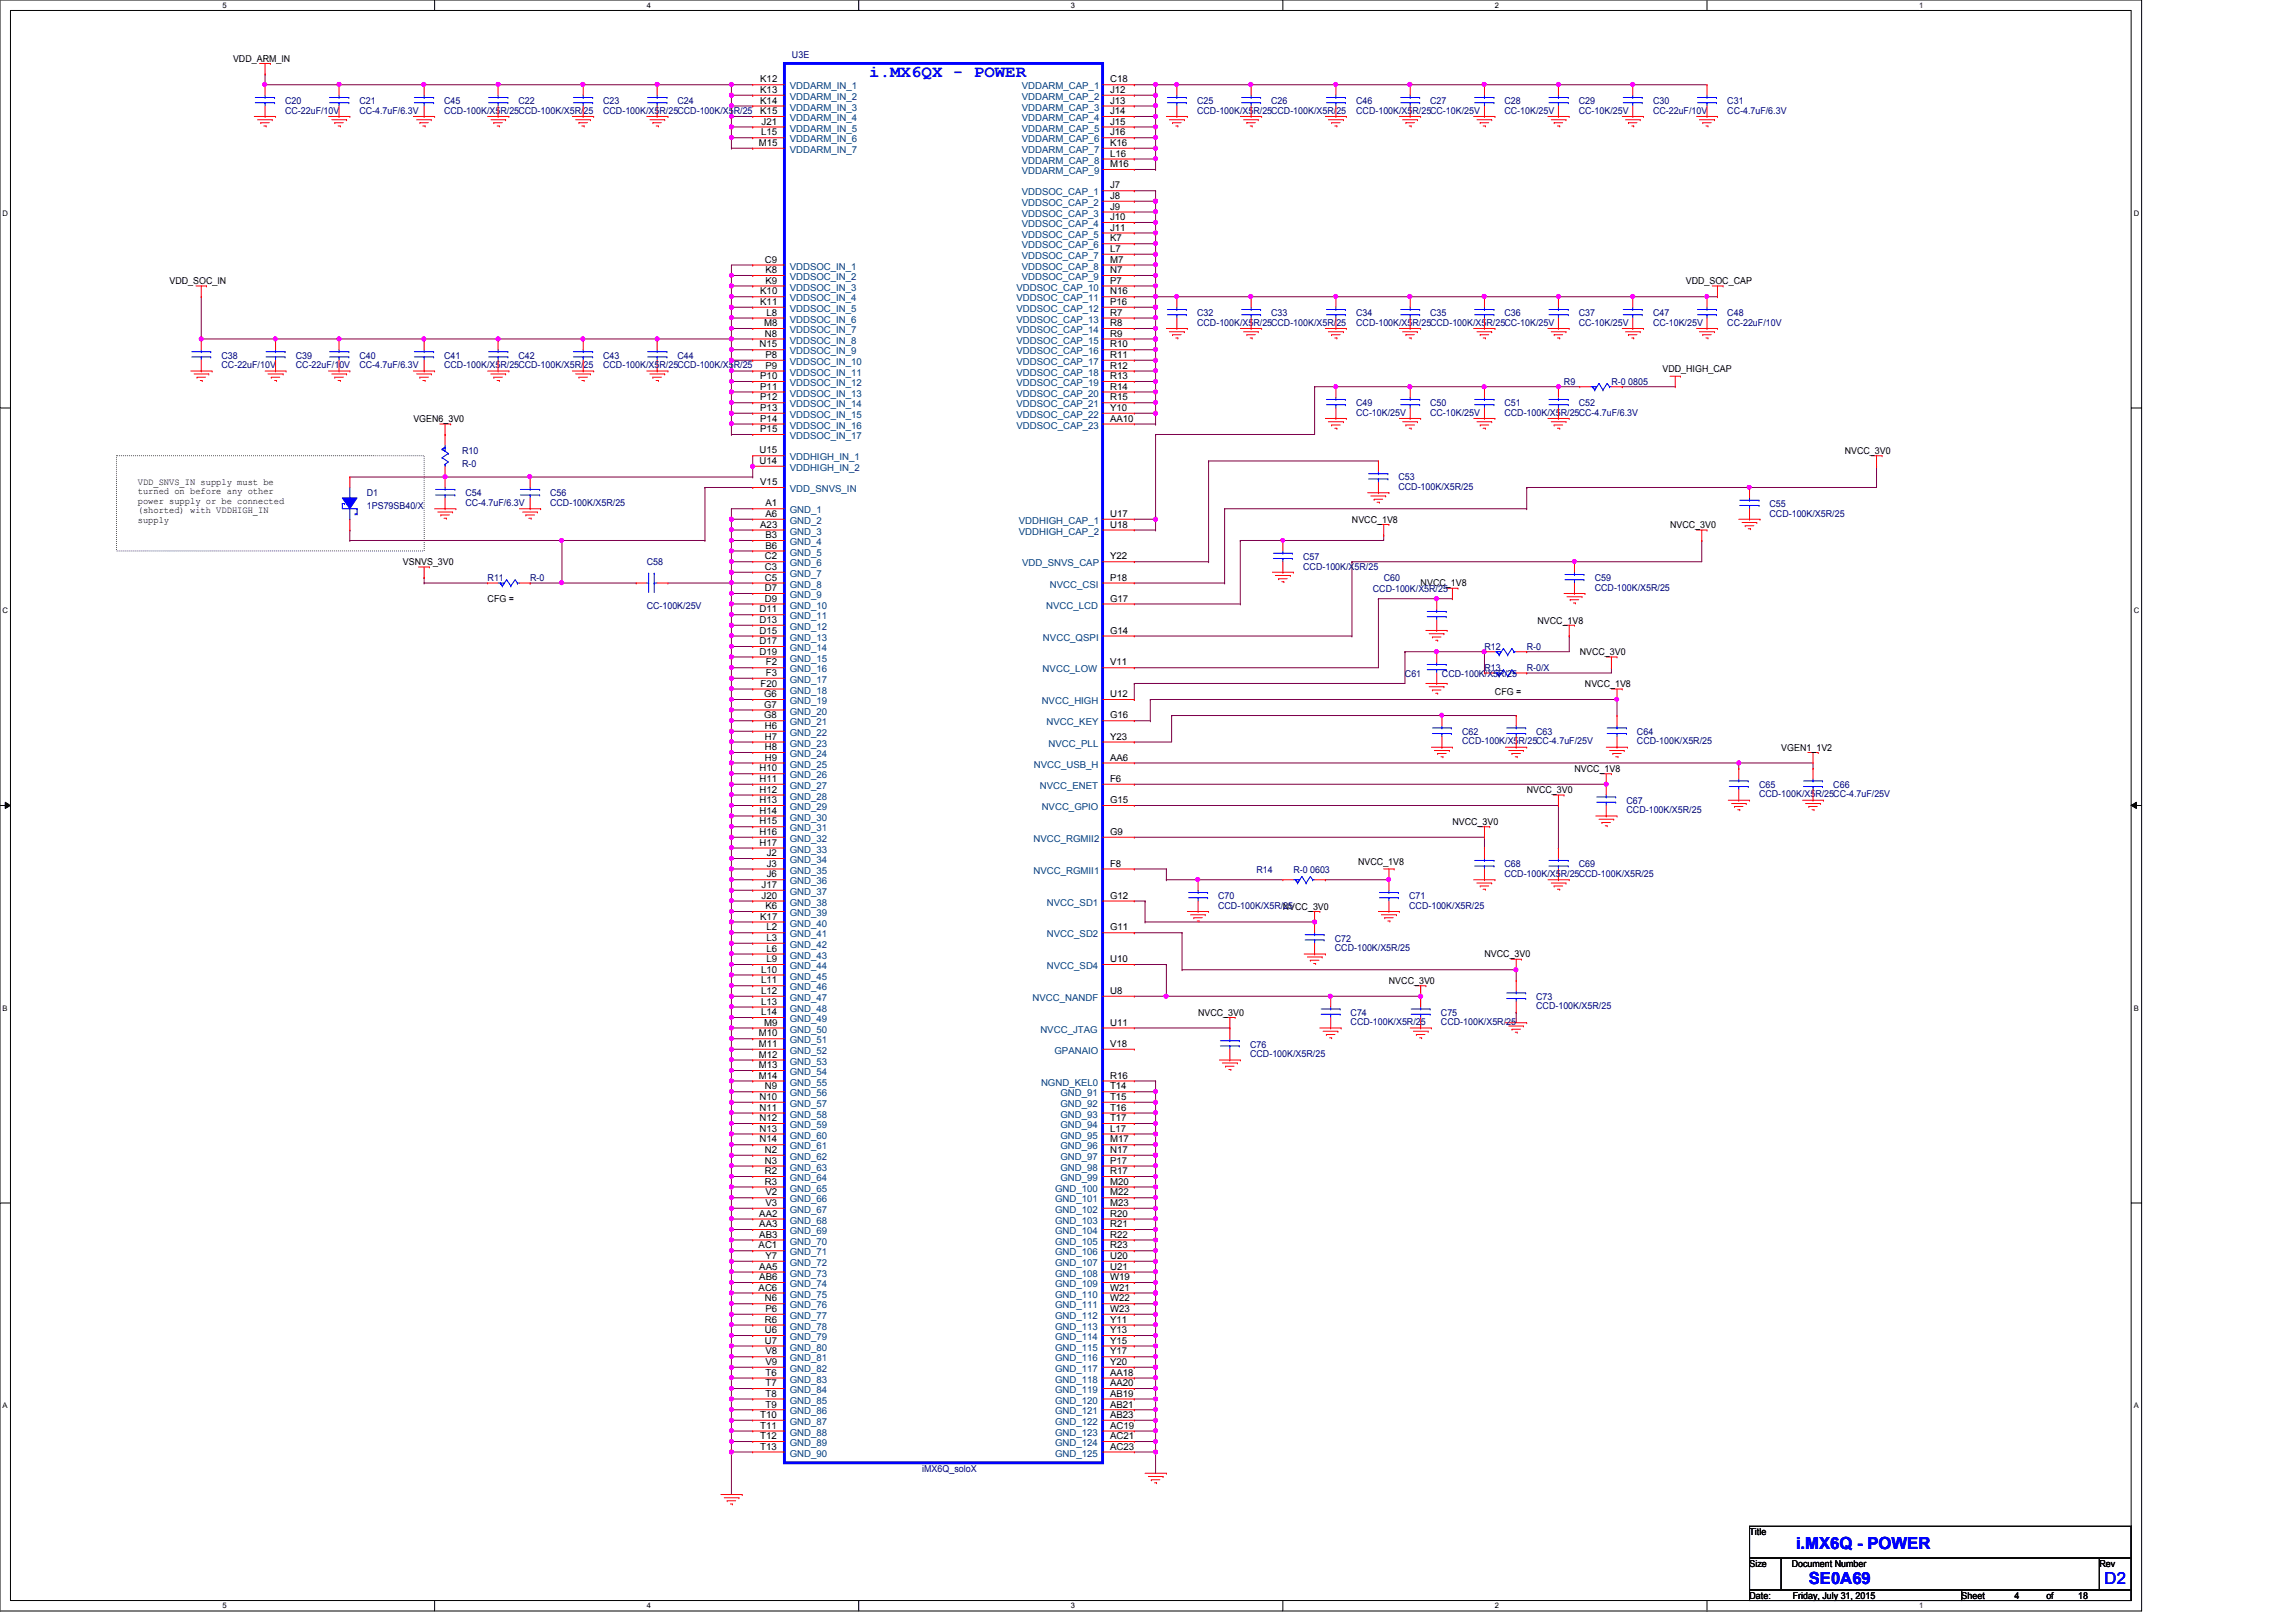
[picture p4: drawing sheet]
<svg xmlns="http://www.w3.org/2000/svg" width="297mm" height="210mm" viewBox="0 0 297 210" stroke-linecap="round" stroke-linejoin="round" font-family="sans-serif">
<defs><g id="words">
<g font-size="2.2" fill="#00f">
<text x="112.4" y="10">i.MX6QX - POWER</text>
<text x="232.3" y="200.5">i.MX6Q - POWER</text>
<text x="234" y="204.9">SE0A69</text>
<text x="272.2" y="205">D2</text>
</g>
<g font-size="1.2">
<text x="30.1" y="8">VDD_ARM_IN</text>
<text x="98.3" y="10.7">K12</text>
<text x="143.6" y="10.7">C18</text>
<text x="98.3" y="12">K13</text>
<text x="98.3" y="13.4">K14</text>
<text x="98.3" y="14.8">K15</text>
<text x="98.5" y="17.5">L15</text>
<text x="98.5" y="16.1">J21</text>
<text x="143.6" y="12">J12</text>
<text x="143.6" y="13.4">J13</text>
<text x="143.6" y="14.8">J14</text>
<text x="143.6" y="16.1">J15</text>
<text x="143.6" y="17.5">J16</text>
<text x="98.2" y="18.9">M15</text>
<text x="143.6" y="18.9">K16</text>
<text x="143.6" y="20.3">L16</text>
<text x="143.6" y="21.6">M16</text>
<text x="143.6" y="24.4">J7</text>
<text x="143.6" y="25.7">J8</text>
<text x="143.6" y="27.1">J9</text>
<text x="143.6" y="28.5">J10</text>
<text x="143.6" y="29.8">J11</text>
<text x="98.9" y="34">C9</text>
<text x="99" y="35.3">K8</text>
<text x="143.6" y="31.2">K7</text>
<text x="143.6" y="32.6">L7</text>
<text x="143.6" y="35.3">N7</text>
<text x="143.6" y="34">M7</text>
<text x="21.9" y="36.8">VDD_SOC_IN</text>
<text x="98.3" y="38.1">K10</text>
<text x="98.3" y="39.5">K11</text>
<text x="99" y="36.7">K9</text>
<text x="99.1" y="40.9">L8</text>
<text x="143.6" y="39.5">P16</text>
<text x="143.6" y="40.9">R7</text>
<text x="143.6" y="38.1">N16</text>
<text x="143.6" y="36.7">P7</text>
<text x="218.1" y="36.8">VDD_SOC_CAP</text>
<text x="98.3" y="45">N15</text>
<text x="98.8" y="42.2">M8</text>
<text x="98.9" y="43.6">N8</text>
<text x="99" y="46.3">P8</text>
<text x="99" y="47.7">P9</text>
<text x="143.6" y="42.2">R8</text>
<text x="143.6" y="47.7">R12</text>
<text x="143.6" y="46.3">R11</text>
<text x="143.6" y="45">R10</text>
<text x="143.6" y="43.6">R9</text>
<text x="98.3" y="51.8">P12</text>
<text x="98.3" y="50.4">P11</text>
<text x="98.3" y="49.1">P10</text>
<text x="98.3" y="53.2">P13</text>
<text x="143.6" y="53.2">Y10</text>
<text x="143.6" y="49.1">R13</text>
<text x="143.6" y="51.8">R15</text>
<text x="143.6" y="50.4">R14</text>
<text x="215.1" y="48.2">VDD_HIGH_CAP</text>
<text x="53.5" y="54.6">VGEN6_3V0</text>
<text x="98.3" y="58.7">U15</text>
<text x="98.3" y="55.9">P15</text>
<text x="98.3" y="54.6">P14</text>
<text x="143.6" y="54.6">AA10</text>
<text x="238.6" y="58.7">NVCC_3V0</text>
<text x="17.8" y="62.7">VDD_SNVS_IN supply must be</text>
<text x="17.8" y="64">turned on before any other</text>
<text x="17.8" y="65.2">power supply or be connected</text>
<text x="98.3" y="60">U14</text>
<text x="98.3" y="62.8">V15</text>
<text x="99" y="65.5">A1</text>
<text x="17.8" y="66.4">(shorted) with VDDHIGH_IN</text>
<text x="17.8" y="67.6">supply</text>
<text x="98.3" y="68.3">A23</text>
<text x="99" y="66.9">A6</text>
<text x="99" y="69.6">B3</text>
<text x="99" y="71">B6</text>
<text x="143.6" y="66.9">U17</text>
<text x="143.6" y="68.3">U18</text>
<text x="174.9" y="67.6">NVCC_1V8</text>
<text x="216" y="68.3">NVCC_3V0</text>
<text x="52.1" y="73.2">VSNVS_3V0</text>
<text x="63.1" y="77.9">CFG =</text>
<text x="98.9" y="72.4">C2</text>
<text x="98.9" y="73.7">C3</text>
<text x="98.9" y="75.1">C5</text>
<text x="98.9" y="76.5">D7</text>
<text x="98.9" y="77.9">D9</text>
<text x="143.6" y="75.1">P18</text>
<text x="143.6" y="72.4">Y22</text>
<text x="143.6" y="77.9">G17</text>
<text x="183.8" y="75.9">NVCC_1V8</text>
<text x="98.3" y="79.2">D11</text>
<text x="98.3" y="80.6">D13</text>
<text x="98.3" y="82">D15</text>
<text x="98.3" y="83.4">D17</text>
<text x="143.6" y="82">G14</text>
<text x="198.9" y="80.7">NVCC_1V8</text>
<text x="98.3" y="84.7">D19</text>
<text x="98.4" y="88.9">F20</text>
<text x="99.1" y="86.1">F2</text>
<text x="99.1" y="87.5">F3</text>
<text x="143.6" y="86.1">V11</text>
<text x="193.4" y="89.9">CFG =</text>
<text x="204.3" y="84.8">NVCC_3V0</text>
<text x="205" y="88.9">NVCC_1V8</text>
<text x="98.8" y="90.2">G6</text>
<text x="98.8" y="91.6">G7</text>
<text x="98.8" y="93">G8</text>
<text x="98.9" y="94.3">H6</text>
<text x="98.9" y="95.7">H7</text>
<text x="143.6" y="90.2">U12</text>
<text x="143.6" y="93">G16</text>
<text x="143.6" y="95.7">Y23</text>
<text x="98.3" y="99.8">H10</text>
<text x="98.3" y="101.2">H11</text>
<text x="98.9" y="97.1">H8</text>
<text x="98.9" y="98.4">H9</text>
<text x="143.6" y="101.2">F6</text>
<text x="143.6" y="98.4">AA6</text>
<text x="203.7" y="99.9">NVCC_1V8</text>
<text x="230.4" y="97.2">VGEN1_1V2</text>
<text x="98.3" y="102.6">H12</text>
<text x="98.3" y="103.9">H13</text>
<text x="98.3" y="105.3">H14</text>
<text x="98.3" y="106.7">H15</text>
<text x="143.6" y="103.9">G15</text>
<text x="187.9" y="106.7">NVCC_3V0</text>
<text x="197.5" y="102.6">NVCC_3V0</text>
<text x="98.3" y="108">H16</text>
<text x="98.3" y="109.4">H17</text>
<text x="99.2" y="110.8">J2</text>
<text x="99.2" y="112.1">J3</text>
<text x="99.2" y="113.5">J6</text>
<text x="143.6" y="108">G9</text>
<text x="143.6" y="112.1">F8</text>
<text x="175.7" y="112">NVCC_1V8</text>
<text x="98.3" y="119">K17</text>
<text x="98.5" y="114.9">J17</text>
<text x="98.5" y="116.3">J20</text>
<text x="99" y="117.6">K6</text>
<text x="143.6" y="116.3">G12</text>
<text x="165.9" y="117.7">NVCC_3V0</text>
<text x="98.5" y="125.9">L10</text>
<text x="99.1" y="120.4">L2</text>
<text x="99.1" y="121.8">L3</text>
<text x="99.1" y="123.1">L6</text>
<text x="99.1" y="124.5">L9</text>
<text x="143.6" y="120.4">G11</text>
<text x="143.6" y="124.5">U10</text>
<text x="192" y="123.9">NVCC_3V0</text>
<text x="98.5" y="127.3">L11</text>
<text x="98.5" y="128.6">L12</text>
<text x="98.5" y="130">L13</text>
<text x="98.5" y="131.4">L14</text>
<text x="143.6" y="128.6">U8</text>
<text x="155" y="131.4">NVCC_3V0</text>
<text x="179.7" y="127.3">NVCC_3V0</text>
<text x="98.2" y="134.1">M10</text>
<text x="98.2" y="135.5">M11</text>
<text x="98.2" y="136.9">M12</text>
<text x="98.8" y="132.7">M9</text>
<text x="143.6" y="132.7">U11</text>
<text x="143.6" y="135.5">V18</text>
<text x="98.2" y="138.2">M13</text>
<text x="98.2" y="139.6">M14</text>
<text x="98.3" y="142.3">N10</text>
<text x="98.3" y="143.7">N11</text>
<text x="98.9" y="141">N9</text>
<text x="143.6" y="141">T14</text>
<text x="143.6" y="142.3">T15</text>
<text x="143.6" y="143.7">T16</text>
<text x="143.6" y="139.6">R16</text>
<text x="98.3" y="145.1">N12</text>
<text x="98.3" y="146.4">N13</text>
<text x="98.3" y="147.8">N14</text>
<text x="98.9" y="149.2">N2</text>
<text x="143.6" y="145.1">T17</text>
<text x="143.6" y="146.4">L17</text>
<text x="143.6" y="147.8">M17</text>
<text x="143.6" y="149.2">N17</text>
<text x="98.9" y="150.6">N3</text>
<text x="98.9" y="151.9">R2</text>
<text x="98.9" y="153.3">R3</text>
<text x="99" y="154.7">V2</text>
<text x="143.6" y="150.6">P17</text>
<text x="143.6" y="151.9">R17</text>
<text x="143.6" y="153.3">M20</text>
<text x="143.6" y="154.7">M22</text>
<text x="98.1" y="161.5">AC1</text>
<text x="98.2" y="157.4">AA2</text>
<text x="98.2" y="158.8">AA3</text>
<text x="98.2" y="160.1">AB3</text>
<text x="99" y="156">V3</text>
<text x="143.6" y="156">M23</text>
<text x="143.6" y="157.4">R20</text>
<text x="143.6" y="158.8">R21</text>
<text x="143.6" y="160.1">R22</text>
<text x="143.6" y="161.5">R23</text>
<text x="98.1" y="167">AC6</text>
<text x="98.2" y="164.3">AA5</text>
<text x="98.2" y="165.7">AB6</text>
<text x="99" y="162.9">Y7</text>
<text x="143.6" y="162.9">U20</text>
<text x="143.6" y="164.3">U21</text>
<text x="143.6" y="165.7">W19</text>
<text x="143.6" y="167">W21</text>
<text x="98.9" y="168.4">N6</text>
<text x="98.9" y="171.2">R6</text>
<text x="98.9" y="172.5">U6</text>
<text x="98.9" y="173.9">U7</text>
<text x="99" y="169.8">P6</text>
<text x="143.6" y="172.5">Y13</text>
<text x="143.6" y="171.2">Y11</text>
<text x="143.6" y="168.4">W22</text>
<text x="143.6" y="173.9">Y15</text>
<text x="143.6" y="169.8">W23</text>
<text x="99" y="175.3">V8</text>
<text x="99" y="176.6">V9</text>
<text x="99" y="178">T6</text>
<text x="99" y="179.4">T7</text>
<text x="143.6" y="176.6">Y20</text>
<text x="143.6" y="175.3">Y17</text>
<text x="143.6" y="178">AA18</text>
<text x="143.6" y="179.4">AA20</text>
<text x="98.3" y="183.5">T10</text>
<text x="98.3" y="184.9">T11</text>
<text x="99" y="180.7">T8</text>
<text x="99" y="182.1">T9</text>
<text x="143.6" y="182.1">AB21</text>
<text x="143.6" y="180.7">AB19</text>
<text x="143.6" y="183.5">AB23</text>
<text x="143.6" y="184.9">AC19</text>
<text x="98.3" y="186.2">T12</text>
<text x="98.3" y="187.6">T13</text>
<text x="143.6" y="187.6">AC23</text>
<text x="143.6" y="186.2">AC21</text>
<text x="226.3" y="198.6">Title</text>
<text x="226.3" y="202.7">Size</text>
<text x="231.8" y="202.7">Document Number</text>
<text x="271.6" y="202.7">Rev</text>
<text x="226.3" y="206.9">Date:</text>
<text x="231.9" y="206.9">Friday, July 31, 2015</text>
<text x="253.7" y="206.9">Sheet</text>
<text x="260.6" y="206.9">4</text>
<text x="264.7" y="206.9">of</text>
<text x="268.8" y="206.9">18</text>
</g>
<g font-size="1.2" fill="#004080">
<text x="102.2" y="11.6">VDDARM_IN_1</text>
<text x="132.2" y="11.6">VDDARM_CAP_1</text>
<text x="102.2" y="12.9">VDDARM_IN_2</text>
<text x="102.2" y="14.3">VDDARM_IN_3</text>
<text x="102.2" y="15.7">VDDARM_IN_4</text>
<text x="102.2" y="17">VDDARM_IN_5</text>
<text x="132.2" y="12.9">VDDARM_CAP_2</text>
<text x="132.2" y="14.3">VDDARM_CAP_3</text>
<text x="132.2" y="15.7">VDDARM_CAP_4</text>
<text x="132.2" y="17">VDDARM_CAP_5</text>
<text x="102.2" y="18.4">VDDARM_IN_6</text>
<text x="102.2" y="19.8">VDDARM_IN_7</text>
<text x="132.2" y="18.4">VDDARM_CAP_6</text>
<text x="132.2" y="19.8">VDDARM_CAP_7</text>
<text x="132.2" y="21.2">VDDARM_CAP_8</text>
<text x="132.2" y="22.5">VDDARM_CAP_9</text>
<text x="132.2" y="25.3">VDDSOC_CAP_1</text>
<text x="132.2" y="26.6">VDDSOC_CAP_2</text>
<text x="132.2" y="28">VDDSOC_CAP_3</text>
<text x="132.2" y="29.4">VDDSOC_CAP_4</text>
<text x="102.2" y="34.9">VDDSOC_IN_1</text>
<text x="132.2" y="30.7">VDDSOC_CAP_5</text>
<text x="132.2" y="32.1">VDDSOC_CAP_6</text>
<text x="132.2" y="33.5">VDDSOC_CAP_7</text>
<text x="132.2" y="34.9">VDDSOC_CAP_8</text>
<text x="102.2" y="36.2">VDDSOC_IN_2</text>
<text x="102.2" y="37.6">VDDSOC_IN_3</text>
<text x="102.2" y="39">VDDSOC_IN_4</text>
<text x="102.2" y="40.3">VDDSOC_IN_5</text>
<text x="102.2" y="41.7">VDDSOC_IN_6</text>
<text x="131.5" y="40.3">VDDSOC_CAP_12</text>
<text x="131.5" y="41.7">VDDSOC_CAP_13</text>
<text x="131.5" y="39">VDDSOC_CAP_11</text>
<text x="131.5" y="37.6">VDDSOC_CAP_10</text>
<text x="132.2" y="36.2">VDDSOC_CAP_9</text>
<text x="102.2" y="43.1">VDDSOC_IN_7</text>
<text x="102.2" y="44.5">VDDSOC_IN_8</text>
<text x="102.2" y="45.8">VDDSOC_IN_9</text>
<text x="102.2" y="47.2">VDDSOC_IN_10</text>
<text x="131.5" y="43.1">VDDSOC_CAP_14</text>
<text x="131.5" y="47.2">VDDSOC_CAP_17</text>
<text x="131.5" y="45.8">VDDSOC_CAP_16</text>
<text x="131.5" y="44.5">VDDSOC_CAP_15</text>
<text x="102.2" y="52.7">VDDSOC_IN_14</text>
<text x="102.2" y="51.3">VDDSOC_IN_13</text>
<text x="102.2" y="48.6">VDDSOC_IN_11</text>
<text x="102.2" y="50">VDDSOC_IN_12</text>
<text x="131.5" y="48.6">VDDSOC_CAP_18</text>
<text x="131.5" y="50">VDDSOC_CAP_19</text>
<text x="131.5" y="52.7">VDDSOC_CAP_21</text>
<text x="131.5" y="51.3">VDDSOC_CAP_20</text>
<text x="102.2" y="59.6">VDDHIGH_IN_1</text>
<text x="102.2" y="56.8">VDDSOC_IN_17</text>
<text x="102.2" y="54.1">VDDSOC_IN_15</text>
<text x="102.2" y="55.5">VDDSOC_IN_16</text>
<text x="131.5" y="54.1">VDDSOC_CAP_22</text>
<text x="131.5" y="55.5">VDDSOC_CAP_23</text>
<text x="102.2" y="60.9">VDDHIGH_IN_2</text>
<text x="102.2" y="63.7">VDD_SNVS_IN</text>
<text x="102.2" y="66.4">GND_1</text>
<text x="102.2" y="67.8">GND_2</text>
<text x="102.2" y="69.2">GND_3</text>
<text x="102.2" y="70.5">GND_4</text>
<text x="102.2" y="71.9">GND_5</text>
<text x="131.8" y="67.8">VDDHIGH_CAP_1</text>
<text x="131.8" y="69.2">VDDHIGH_CAP_2</text>
<text x="102.2" y="73.3">GND_6</text>
<text x="102.2" y="74.6">GND_7</text>
<text x="102.2" y="76">GND_8</text>
<text x="102.2" y="77.4">GND_9</text>
<text x="132.2" y="73.3">VDD_SNVS_CAP</text>
<text x="135.8" y="76">NVCC_CSI</text>
<text x="102.2" y="78.7">GND_10</text>
<text x="102.2" y="80.1">GND_11</text>
<text x="102.2" y="81.5">GND_12</text>
<text x="102.2" y="82.9">GND_13</text>
<text x="134.9" y="82.9">NVCC_QSPI</text>
<text x="135.3" y="78.7">NVCC_LCD</text>
<text x="102.2" y="84.2">GND_14</text>
<text x="102.2" y="85.6">GND_15</text>
<text x="102.2" y="87">GND_16</text>
<text x="102.2" y="88.3">GND_17</text>
<text x="102.2" y="89.7">GND_18</text>
<text x="134.9" y="87">NVCC_LOW</text>
<text x="102.2" y="91.1">GND_19</text>
<text x="102.2" y="92.5">GND_20</text>
<text x="102.2" y="93.9">GND_21</text>
<text x="102.2" y="95.2">GND_22</text>
<text x="134.7" y="91.1">NVCC_HIGH</text>
<text x="135.4" y="93.9">NVCC_KEY</text>
<text x="102.2" y="96.6">GND_23</text>
<text x="102.2" y="98">GND_24</text>
<text x="102.2" y="99.3">GND_25</text>
<text x="102.2" y="100.7">GND_26</text>
<text x="133.7" y="99.3">NVCC_USB_H</text>
<text x="135.6" y="96.6">NVCC_PLL</text>
<text x="102.2" y="102.1">GND_27</text>
<text x="102.2" y="103.5">GND_28</text>
<text x="102.2" y="104.8">GND_29</text>
<text x="102.2" y="106.2">GND_30</text>
<text x="102.2" y="107.6">GND_31</text>
<text x="134.5" y="102.1">NVCC_ENET</text>
<text x="134.7" y="104.8">NVCC_GPIO</text>
<text x="102.2" y="108.9">GND_32</text>
<text x="102.2" y="110.3">GND_33</text>
<text x="102.2" y="111.7">GND_34</text>
<text x="102.2" y="113">GND_35</text>
<text x="133.7" y="108.9">NVCC_RGMII2</text>
<text x="133.7" y="113">NVCC_RGMII1</text>
<text x="102.2" y="114.4">GND_36</text>
<text x="102.2" y="115.8">GND_37</text>
<text x="102.2" y="117.2">GND_38</text>
<text x="102.2" y="118.5">GND_39</text>
<text x="102.2" y="119.9">GND_40</text>
<text x="135.4" y="117.2">NVCC_SD1</text>
<text x="102.2" y="121.3">GND_41</text>
<text x="102.2" y="122.6">GND_42</text>
<text x="102.2" y="124">GND_43</text>
<text x="102.2" y="125.4">GND_44</text>
<text x="135.4" y="121.3">NVCC_SD2</text>
<text x="135.4" y="125.4">NVCC_SD4</text>
<text x="102.2" y="126.7">GND_45</text>
<text x="102.2" y="128.1">GND_46</text>
<text x="102.2" y="129.5">GND_47</text>
<text x="102.2" y="130.9">GND_48</text>
<text x="133.6" y="129.5">NVCC_NANDF</text>
<text x="102.2" y="132.2">GND_49</text>
<text x="102.2" y="133.6">GND_50</text>
<text x="102.2" y="135">GND_51</text>
<text x="102.2" y="136.4">GND_52</text>
<text x="102.2" y="137.8">GND_53</text>
<text x="134.6" y="133.6">NVCC_JTAG</text>
<text x="136.4" y="136.4">GPANAIO</text>
<text x="102.2" y="139.1">GND_54</text>
<text x="102.2" y="140.5">GND_55</text>
<text x="102.2" y="141.9">GND_56</text>
<text x="102.2" y="143.2">GND_57</text>
<text x="134.7" y="140.5">NGND_KEL0</text>
<text x="137.2" y="141.9">GND_91</text>
<text x="137.2" y="143.2">GND_92</text>
<text x="102.2" y="144.6">GND_58</text>
<text x="102.2" y="146">GND_59</text>
<text x="102.2" y="147.3">GND_60</text>
<text x="102.2" y="148.7">GND_61</text>
<text x="137.2" y="144.6">GND_93</text>
<text x="137.2" y="146">GND_94</text>
<text x="137.2" y="147.3">GND_95</text>
<text x="137.2" y="148.7">GND_96</text>
<text x="102.2" y="150.1">GND_62</text>
<text x="102.2" y="151.5">GND_63</text>
<text x="102.2" y="152.8">GND_64</text>
<text x="102.2" y="154.2">GND_65</text>
<text x="102.2" y="155.6">GND_66</text>
<text x="136.5" y="154.2">GND_100</text>
<text x="136.5" y="155.6">GND_101</text>
<text x="137.2" y="150.1">GND_97</text>
<text x="137.2" y="151.5">GND_98</text>
<text x="137.2" y="152.8">GND_99</text>
<text x="102.2" y="156.9">GND_67</text>
<text x="102.2" y="158.3">GND_68</text>
<text x="102.2" y="159.7">GND_69</text>
<text x="102.2" y="161">GND_70</text>
<text x="136.5" y="156.9">GND_102</text>
<text x="136.5" y="158.3">GND_103</text>
<text x="136.5" y="159.7">GND_104</text>
<text x="136.5" y="161">GND_105</text>
<text x="102.2" y="162.4">GND_71</text>
<text x="102.2" y="163.8">GND_72</text>
<text x="102.2" y="165.2">GND_73</text>
<text x="102.2" y="166.5">GND_74</text>
<text x="102.2" y="167.9">GND_75</text>
<text x="136.5" y="162.4">GND_106</text>
<text x="136.5" y="163.8">GND_107</text>
<text x="136.5" y="165.2">GND_108</text>
<text x="136.5" y="166.5">GND_109</text>
<text x="136.5" y="167.9">GND_110</text>
<text x="102.2" y="169.3">GND_76</text>
<text x="102.2" y="170.6">GND_77</text>
<text x="102.2" y="172">GND_78</text>
<text x="102.2" y="173.4">GND_79</text>
<text x="136.5" y="173.4">GND_114</text>
<text x="136.5" y="172">GND_113</text>
<text x="136.5" y="169.3">GND_111</text>
<text x="136.5" y="170.6">GND_112</text>
<text x="102.2" y="174.8">GND_80</text>
<text x="102.2" y="176.1">GND_81</text>
<text x="102.2" y="177.5">GND_82</text>
<text x="102.2" y="178.9">GND_83</text>
<text x="136.5" y="177.5">GND_117</text>
<text x="136.5" y="176.1">GND_116</text>
<text x="136.5" y="178.9">GND_118</text>
<text x="136.5" y="174.8">GND_115</text>
<text x="102.2" y="180.3">GND_84</text>
<text x="102.2" y="181.6">GND_85</text>
<text x="102.2" y="183">GND_86</text>
<text x="102.2" y="184.4">GND_87</text>
<text x="102.2" y="185.8">GND_88</text>
<text x="136.5" y="183">GND_121</text>
<text x="136.5" y="180.3">GND_119</text>
<text x="136.5" y="181.6">GND_120</text>
<text x="136.5" y="184.4">GND_122</text>
<text x="136.5" y="185.8">GND_123</text>
<text x="102.2" y="187.1">GND_89</text>
<text x="102.2" y="188.5">GND_90</text>
<text x="136.5" y="188.5">GND_125</text>
<text x="136.5" y="187.1">GND_124</text>
</g>
<g font-size="1.2" fill="#000080">
<text x="102.4" y="7.5">U3E</text>
<text x="36.9" y="13.5">C20</text>
<text x="36.9" y="14.7">CC-22uF/10V</text>
<text x="46.5" y="13.5">C21</text>
<text x="46.5" y="14.7">CC-4.7uF/6.3V</text>
<text x="57.4" y="13.5">C45</text>
<text x="57.4" y="14.7">CCD-100K/X5R/25CCD-100K/X5R/25</text>
<text x="67.1" y="13.5">C22</text>
<text x="78" y="13.5">C23</text>
<text x="78" y="14.7">CCD-100K/X5R/25CCD-100K/X5R/25</text>
<text x="87.6" y="13.5">C24</text>
<text x="154.9" y="13.5">C25</text>
<text x="154.9" y="14.7">CCD-100K/X5R/25CCD-100K/X5R/25</text>
<text x="164.4" y="13.5">C26</text>
<text x="175.4" y="13.5">C46</text>
<text x="175.4" y="14.7">CCD-100K/X5R/25CC-10K/25V</text>
<text x="185" y="13.5">C27</text>
<text x="194.6" y="13.5">C28</text>
<text x="194.6" y="14.7">CC-10K/25V</text>
<text x="204.2" y="13.5">C29</text>
<text x="204.2" y="14.7">CC-10K/25V</text>
<text x="213.8" y="13.5">C30</text>
<text x="213.8" y="14.7">CC-22uF/10V</text>
<text x="223.4" y="13.5">C31</text>
<text x="223.4" y="14.7">CC-4.7uF/6.3V</text>
<text x="154.9" y="40.9">C32</text>
<text x="164.4" y="40.9">C33</text>
<text x="175.4" y="40.9">C34</text>
<text x="185" y="40.9">C35</text>
<text x="194.6" y="40.9">C36</text>
<text x="204.2" y="40.9">C37</text>
<text x="213.8" y="40.9">C47</text>
<text x="223.4" y="40.9">C48</text>
<text x="28.7" y="46.4">C38</text>
<text x="28.7" y="47.6">CC-22uF/10V</text>
<text x="38.3" y="46.4">C39</text>
<text x="38.3" y="47.6">CC-22uF/10V</text>
<text x="46.5" y="46.4">C40</text>
<text x="46.5" y="47.6">CC-4.7uF/6.3V</text>
<text x="57.4" y="46.4">C41</text>
<text x="57.4" y="47.6">CCD-100K/X5R/25CCD-100K/X5R/25</text>
<text x="67.1" y="46.4">C42</text>
<text x="78" y="46.4">C43</text>
<text x="78" y="47.6">CCD-100K/X5R/25CCD-100K/X5R/25</text>
<text x="87.6" y="46.4">C44</text>
<text x="154.9" y="42.1">CCD-100K/X5R/25CCD-100K/X5R/25</text>
<text x="175.4" y="42.1">CCD-100K/X5R/25CCD-100K/X5R/25CC-10K/25V</text>
<text x="204.2" y="42.1">CC-10K/25V</text>
<text x="213.8" y="42.1">CC-10K/25V</text>
<text x="223.4" y="42.1">CC-22uF/10V</text>
<text x="175.4" y="52.6">C49</text>
<text x="175.4" y="53.8">CC-10K/25V</text>
<text x="185" y="52.6">C50</text>
<text x="185" y="53.8">CC-10K/25V</text>
<text x="194.6" y="52.6">C51</text>
<text x="194.6" y="53.8">CCD-100K/X5R/25CC-4.7uF/6.3V</text>
<text x="202.3" y="49.8">R9</text>
<text x="204.2" y="52.6">C52</text>
<text x="208.4" y="49.8">R-0 0805</text>
<text x="59.8" y="58.7">R10</text>
<text x="47.5" y="64.2">D1</text>
<text x="47.5" y="65.9">1PS79SB40/X</text>
<text x="59.8" y="60.4">R-0</text>
<text x="60.2" y="64.2">C54</text>
<text x="60.2" y="65.4">CC-4.7uF/6.3V</text>
<text x="71.2" y="64.2">C56</text>
<text x="71.2" y="65.4">CCD-100K/X5R/25</text>
<text x="180.9" y="62.1">C53</text>
<text x="180.9" y="63.4">CCD-100K/X5R/25</text>
<text x="228.9" y="65.6">C55</text>
<text x="228.9" y="66.8">CCD-100K/X5R/25</text>
<text x="63.1" y="75.2">R11</text>
<text x="68.6" y="75.2">R-0</text>
<text x="83.7" y="73.2">C58</text>
<text x="168.6" y="72.4">C57</text>
<text x="168.6" y="73.7">CCD-100K/X5R/25</text>
<text x="177.6" y="76.6">CCD-100K/X5R/25</text>
<text x="179" y="75.2">C60</text>
<text x="206.3" y="75.2">C59</text>
<text x="206.3" y="76.4">CCD-100K/X5R/25</text>
<text x="83.7" y="78.7">CC-100K/25V</text>
<text x="181.7" y="87.5">C61</text>
<text x="186.5" y="87.5">CCD-100K/X5R/25</text>
<text x="192" y="84.1">R12</text>
<text x="192" y="86.9">R13</text>
<text x="197.5" y="84.1">R-0</text>
<text x="197.5" y="86.9">R-0/X</text>
<text x="189.1" y="95.1">C62</text>
<text x="198.7" y="95.1">C63</text>
<text x="211.8" y="95.1">C64</text>
<text x="189.1" y="96.3">CCD-100K/X5R/25CC-4.7uF/25V</text>
<text x="211.8" y="96.3">CCD-100K/X5R/25</text>
<text x="227.5" y="101.9">C65</text>
<text x="237.2" y="101.9">C66</text>
<text x="210.4" y="104">C67</text>
<text x="210.4" y="105.2">CCD-100K/X5R/25</text>
<text x="227.5" y="103.2">CCD-100K/X5R/25CC-4.7uF/25V</text>
<text x="162.5" y="112.9">R14</text>
<text x="167.3" y="112.9">R-0 0603</text>
<text x="194.6" y="112.2">C68</text>
<text x="194.6" y="113.5">CCD-100K/X5R/25CCD-100K/X5R/25</text>
<text x="204.2" y="112.2">C69</text>
<text x="157.6" y="116.3">C70</text>
<text x="157.6" y="117.6">CCD-100K/X5R/25</text>
<text x="182.3" y="116.3">C71</text>
<text x="182.3" y="117.6">CCD-100K/X5R/25</text>
<text x="172.7" y="121.8">C72</text>
<text x="172.7" y="123.1">CCD-100K/X5R/25</text>
<text x="174.7" y="131.4">C74</text>
<text x="186.4" y="131.4">C75</text>
<text x="198.7" y="129.4">C73</text>
<text x="198.7" y="130.6">CCD-100K/X5R/25</text>
<text x="161.7" y="135.6">C76</text>
<text x="161.7" y="136.8">CCD-100K/X5R/25</text>
<text x="174.7" y="132.7">CCD-100K/X5R/25</text>
<text x="186.4" y="132.7">CCD-100K/X5R/25</text>
<text x="119.3" y="190.4">iMX6Q_soloX</text>
</g>
<g font-size="1">
<text x="28.8" y="1">5</text>
<text x="83.7" y="1">4</text>
<text x="138.5" y="1">3</text>
<text x="193.4" y="1">2</text>
<text x="248.2" y="1">1</text>
<text x=".3" y="27.9">D</text>
<text x="276" y="27.9">D</text>
<text x=".3" y="79.4">C</text>
<text x="276" y="79.4">C</text>
<text x=".3" y="130.8">B</text>
<text x="276" y="130.8">B</text>
<text x=".3" y="182.2">A</text>
<text x="276" y="182.2">A</text>
<text x="28.8" y="208.1">5</text>
<text x="83.7" y="208.1">4</text>
<text x="138.5" y="208.1">3</text>
<text x="193.4" y="208.1">2</text>
<text x="248.2" y="208.1">1</text>
</g>
</g></defs>
<path d="M0 0h277v208.4h-277zM1.4 1.4h274.3v205.7h-274.3z" fill="none" stroke="#000" stroke-width=".13"/>
<g fill="#fff">
<path d="M28.8 .1h.5v1.1h-.5z"/>
<path d="M28.8 207.2h.5v1.1h-.5z"/>
</g>
<path d="M56.2 0v1.4M56.2 207.1v1.3" fill="none" stroke="#000" stroke-width=".13"/>
<g fill="#fff">
<path d="M83.7 .1h.5v1.1h-.5z"/>
<path d="M83.7 207.2h.5v1.1h-.5z"/>
</g>
<path d="M111.1 0v1.4M111.1 207.1v1.3" fill="none" stroke="#000" stroke-width=".13"/>
<g fill="#fff">
<path d="M138.5 .1h.6v1.1h-.6z"/>
<path d="M138.5 207.2h.6v1.1h-.6z"/>
</g>
<path d="M165.9 0v1.4M165.9 207.1v1.3" fill="none" stroke="#000" stroke-width=".13"/>
<g fill="#fff">
<path d="M193.4 .1h.5v1.1h-.5z"/>
<path d="M193.4 207.2h.5v1.1h-.5z"/>
</g>
<path d="M220.8 0v1.4M220.8 207.1v1.3" fill="none" stroke="#000" stroke-width=".13"/>
<g fill="#fff">
<path d="M248.2 .1h.6v1.1h-.6z"/>
<path d="M248.2 207.2h.6v1.1h-.6z"/>
<path d="M.3 27.1h.8v1.1h-.8z"/>
<path d="M276 27.1h.7v1.1h-.7z"/>
<path d="M.3 78.5h.8v1.1h-.8z"/>
<path d="M276 78.5h.7v1.1h-.7z"/>
</g>
<path d="M0 52.8h1.4M275.7 52.8h1.3" fill="none" stroke="#000" stroke-width=".13"/>
<g fill="#fff">
<path d="M.3 129.9h.7v1.1h-.7z"/>
<path d="M276 129.9h.6v1.1h-.6z"/>
</g>
<path d="M0 104.2h1.4M.7 103.8l.7 .4-.7 .4zM275.7 104.2l.7-.4v.8zM275.7 104.2h1.3" fill="none" stroke="#000" stroke-width=".13"/>
<path d="M.7 103.8l.7 .4-.7 .4zM275.7 104.2l.7-.4v.8z" fill="#000"/>
<g fill="#fff">
<path d="M.3 181.4h.7v1.1h-.7z"/>
<path d="M276 181.4h.6v1.1h-.6z"/>
</g>
<path d="M0 155.7h1.4M275.7 155.7h1.3" fill="none" stroke="#000" stroke-width=".13"/>
<path d="M15.1 59h39.8v12.3h-39.8z" fill="none" stroke="#000" stroke-width=".13" stroke-dasharray="0 .3"/>
<path d="M94.6 75.4h.1M94.6 76.8h.1M94.6 78.1h.1M94.6 75.4h2.8M94.6 75.4v2.7M94.6 76.8h2.8M97.4 76.8h.1" fill="none" stroke="#800040" stroke-width=".13"/>
<circle cx="94.6" cy="76.8" r=".25" fill="#f0f"/>
<circle cx="94.6" cy="76.8" r=".25" fill="none" stroke="#f0f" stroke-width=".13"/>
<path d="M94.6 79.5h.1M97.4 78.1h.1M97.4 78.1h-2.8v1.4" fill="none" stroke="#800040" stroke-width=".13"/>
<circle cx="94.6" cy="78.1" r=".26" fill="#f0f"/>
<circle cx="94.6" cy="78.1" r=".26" fill="none" stroke="#f0f" stroke-width=".13"/>
<circle cx="94.6" cy="79.5" r=".26" fill="#f0f"/>
<circle cx="94.6" cy="79.5" r=".26" fill="none" stroke="#f0f" stroke-width=".13"/>
<path d="M94.6 79.5h2.8M97.4 79.5h.1M94.6 80.9h.1M94.6 82.3h.1M94.6 80.9h2.8M94.6 80.9v1.4" fill="none" stroke="#800040" stroke-width=".13"/>
<circle cx="94.6" cy="80.9" r=".26" fill="#f0f"/>
<circle cx="94.6" cy="80.9" r=".26" fill="none" stroke="#f0f" stroke-width=".13"/>
<path d="M94.6 83.7h.1M97.4 82.3h.1M97.4 82.3h-2.8v1.4" fill="none" stroke="#800040" stroke-width=".13"/>
<circle cx="94.6" cy="82.3" r=".26" fill="#f0f"/>
<circle cx="94.6" cy="82.3" r=".26" fill="none" stroke="#f0f" stroke-width=".13"/>
<path d="M94.6 85h.1M97.4 83.7h.1M97.4 83.7h-2.8v1.3" fill="none" stroke="#800040" stroke-width=".13"/>
<circle cx="94.6" cy="83.6" r=".25" fill="#f0f"/>
<circle cx="94.6" cy="83.6" r=".25" fill="none" stroke="#f0f" stroke-width=".13"/>
<circle cx="94.6" cy="85" r=".26" fill="#f0f"/>
<circle cx="94.6" cy="85" r=".26" fill="none" stroke="#f0f" stroke-width=".13"/>
<path d="M94.6 79.5h.1M94.6 79.5v1.4M94.6 85h.1M94.6 90.5h.1M94.6 86.4h.1M94.6 85h2.8M94.6 85v1.4M94.6 90.5v1.4M94.6 86.4h2.8M97.4 85h.1" fill="none" stroke="#800040" stroke-width=".13"/>
<circle cx="94.6" cy="86.4" r=".26" fill="#f0f"/>
<circle cx="94.6" cy="86.4" r=".26" fill="none" stroke="#f0f" stroke-width=".13"/>
<path d="M94.6 96h.1M94.6 87.8h.1M94.6 89.2h.1M94.6 86.4v2.8M94.6 96v1.4M94.6 87.8h2.8M97.4 87.8h.1" fill="none" stroke="#800040" stroke-width=".13"/>
<circle cx="94.6" cy="87.8" r=".26" fill="#f0f"/>
<circle cx="94.6" cy="87.8" r=".26" fill="none" stroke="#f0f" stroke-width=".13"/>
<path d="M94.6 90.5h.1M97.4 89.2h.1M97.4 89.2h-2.8v1.3" fill="none" stroke="#800040" stroke-width=".13"/>
<circle cx="94.6" cy="89.1" r=".26" fill="#f0f"/>
<circle cx="94.6" cy="89.1" r=".26" fill="none" stroke="#f0f" stroke-width=".13"/>
<circle cx="94.6" cy="90.5" r=".25" fill="#f0f"/>
<circle cx="94.6" cy="90.5" r=".25" fill="none" stroke="#f0f" stroke-width=".13"/>
<path d="M94.6 91.9h.1M94.6 93.3h.1M94.6 90.5h2.8M94.6 91.9h2.8M94.6 91.9v1.4M97.4 90.5h.1" fill="none" stroke="#800040" stroke-width=".13"/>
<circle cx="94.6" cy="91.9" r=".26" fill="#f0f"/>
<circle cx="94.6" cy="91.9" r=".26" fill="none" stroke="#f0f" stroke-width=".13"/>
<path d="M94.6 94.6h.1M97.4 93.3h.1M97.4 93.3h-2.8v1.3" fill="none" stroke="#800040" stroke-width=".13"/>
<circle cx="94.6" cy="93.2" r=".26" fill="#f0f"/>
<circle cx="94.6" cy="93.2" r=".26" fill="none" stroke="#f0f" stroke-width=".13"/>
<path d="M94.6 96h.1M97.4 94.6h.1M97.4 94.6h-2.8v1.4" fill="none" stroke="#800040" stroke-width=".13"/>
<circle cx="94.6" cy="94.6" r=".26" fill="#f0f"/>
<circle cx="94.6" cy="94.6" r=".26" fill="none" stroke="#f0f" stroke-width=".13"/>
<circle cx="94.6" cy="96" r=".26" fill="#f0f"/>
<circle cx="94.6" cy="96" r=".26" fill="none" stroke="#f0f" stroke-width=".13"/>
<path d="M94.6 97.4h.1M94.6 96h2.8M94.6 97.4h2.8M97.4 96h.1M94.6 101.5h.1M94.6 107h.1M94.6 101.5v1.4M94.6 107v1.3" fill="none" stroke="#800040" stroke-width=".13"/>
<circle cx="94.6" cy="108.3" r=".26" fill="#f0f"/>
<circle cx="94.6" cy="108.3" r=".26" fill="none" stroke="#f0f" stroke-width=".13"/>
<path d="M94.6 98.7h.1M94.6 97.4v1.3" fill="none" stroke="#800040" stroke-width=".13"/>
<circle cx="94.6" cy="97.3" r=".25" fill="#f0f"/>
<circle cx="94.6" cy="97.3" r=".25" fill="none" stroke="#f0f" stroke-width=".13"/>
<path d="M97.4 98.7h.1M97.4 98.7h-2.8v1.4M94.6 100.1h.1" fill="none" stroke="#800040" stroke-width=".13"/>
<circle cx="94.6" cy="98.7" r=".26" fill="#f0f"/>
<circle cx="94.6" cy="98.7" r=".26" fill="none" stroke="#f0f" stroke-width=".13"/>
<path d="M94.6 101.5h.1M97.4 100.1h.1M97.4 100.1h-2.8v1.4" fill="none" stroke="#800040" stroke-width=".13"/>
<circle cx="94.6" cy="100.1" r=".26" fill="#f0f"/>
<circle cx="94.6" cy="100.1" r=".26" fill="none" stroke="#f0f" stroke-width=".13"/>
<circle cx="94.6" cy="101.5" r=".26" fill="#f0f"/>
<circle cx="94.6" cy="101.5" r=".26" fill="none" stroke="#f0f" stroke-width=".13"/>
<path d="M94.6 102.9h.1M94.6 104.2h.1M94.6 101.5h2.8M94.6 102.9h2.8M94.6 102.9v1.3M97.4 101.5h.1" fill="none" stroke="#800040" stroke-width=".13"/>
<circle cx="94.6" cy="102.8" r=".26" fill="#f0f"/>
<circle cx="94.6" cy="102.8" r=".26" fill="none" stroke="#f0f" stroke-width=".13"/>
<path d="M94.6 105.6h.1M97.4 104.2h.1M97.4 104.2h-2.8v1.4" fill="none" stroke="#800040" stroke-width=".13"/>
<circle cx="94.6" cy="104.2" r=".25" fill="#f0f"/>
<circle cx="94.6" cy="104.2" r=".25" fill="none" stroke="#f0f" stroke-width=".13"/>
<path d="M94.6 107h.1M97.4 105.6h.1M97.4 105.6h-2.8v1.4" fill="none" stroke="#800040" stroke-width=".13"/>
<circle cx="94.6" cy="105.6" r=".26" fill="#f0f"/>
<circle cx="94.6" cy="105.6" r=".26" fill="none" stroke="#f0f" stroke-width=".13"/>
<circle cx="94.6" cy="106.9" r=".26" fill="#f0f"/>
<circle cx="94.6" cy="106.9" r=".26" fill="none" stroke="#f0f" stroke-width=".13"/>
<path d="M94.6 112.4h.1M94.6 108.3h.1M94.6 117.9h.1M94.6 107h2.8M94.6 112.4v1.4M94.6 117.9v1.4M94.6 108.3h2.8M97.4 107h.1" fill="none" stroke="#800040" stroke-width=".13"/>
<circle cx="94.6" cy="119.3" r=".26" fill="#f0f"/>
<circle cx="94.6" cy="119.3" r=".26" fill="none" stroke="#f0f" stroke-width=".13"/>
<path d="M94.6 109.7h.1M94.6 111.1h.1M94.6 108.3v2.8M94.6 109.7h2.8M97.4 109.7h.1" fill="none" stroke="#800040" stroke-width=".13"/>
<circle cx="94.6" cy="109.7" r=".26" fill="#f0f"/>
<circle cx="94.6" cy="109.7" r=".26" fill="none" stroke="#f0f" stroke-width=".13"/>
<path d="M94.6 112.4h.1M97.4 111.1h.1M97.4 111.1h-2.8v1.3" fill="none" stroke="#800040" stroke-width=".13"/>
<circle cx="94.6" cy="111" r=".25" fill="#f0f"/>
<circle cx="94.6" cy="111" r=".25" fill="none" stroke="#f0f" stroke-width=".13"/>
<circle cx="94.6" cy="112.4" r=".26" fill="#f0f"/>
<circle cx="94.6" cy="112.4" r=".26" fill="none" stroke="#f0f" stroke-width=".13"/>
<path d="M94.6 113.8h.1M94.6 115.2h.1M94.6 112.4h2.8M94.6 113.8h2.8M94.6 113.8v1.4M97.4 112.4h.1" fill="none" stroke="#800040" stroke-width=".13"/>
<circle cx="94.6" cy="113.8" r=".26" fill="#f0f"/>
<circle cx="94.6" cy="113.8" r=".26" fill="none" stroke="#f0f" stroke-width=".13"/>
<path d="M94.6 116.6h.1M97.4 115.2h.1M97.4 115.2h-2.8v1.4" fill="none" stroke="#800040" stroke-width=".13"/>
<circle cx="94.6" cy="115.2" r=".26" fill="#f0f"/>
<circle cx="94.6" cy="115.2" r=".26" fill="none" stroke="#f0f" stroke-width=".13"/>
<path d="M94.6 117.9h.1M97.4 116.6h.1M97.4 116.6h-2.8v1.3" fill="none" stroke="#800040" stroke-width=".13"/>
<circle cx="94.6" cy="116.5" r=".26" fill="#f0f"/>
<circle cx="94.6" cy="116.5" r=".26" fill="none" stroke="#f0f" stroke-width=".13"/>
<circle cx="94.6" cy="117.9" r=".25" fill="#f0f"/>
<circle cx="94.6" cy="117.9" r=".25" fill="none" stroke="#f0f" stroke-width=".13"/>
<g fill="none" stroke="#800040" stroke-width=".13">
<path d="M94.6 119.3h.1M94.6 117.9h2.8M94.6 119.3v2.7M94.6 119.3h2.8M97.4 117.9h.1M94.6 123.4h.1M94.6 128.9h.1M94.6 120.7h.1M94.6 122h.1M94.6 123.4v1.4M94.6 128.9v1.4M94.6 120.7h2.8"/>
<path d="M97.4 120.7h.1"/>
</g>
<circle cx="94.6" cy="120.7" r=".26" fill="#f0f"/>
<circle cx="94.6" cy="120.7" r=".26" fill="none" stroke="#f0f" stroke-width=".13"/>
<path d="M94.6 123.4h.1M97.4 122h.1M97.4 122h-2.8v1.4" fill="none" stroke="#800040" stroke-width=".13"/>
<circle cx="94.6" cy="122" r=".26" fill="#f0f"/>
<circle cx="94.6" cy="122" r=".26" fill="none" stroke="#f0f" stroke-width=".13"/>
<circle cx="94.6" cy="123.4" r=".26" fill="#f0f"/>
<circle cx="94.6" cy="123.4" r=".26" fill="none" stroke="#f0f" stroke-width=".13"/>
<path d="M94.6 124.8h.1M94.6 126.2h.1M94.6 123.4h2.8M94.6 124.8h2.8M94.6 124.8v1.4M97.4 123.4h.1" fill="none" stroke="#800040" stroke-width=".13"/>
<circle cx="94.6" cy="124.8" r=".25" fill="#f0f"/>
<circle cx="94.6" cy="124.8" r=".25" fill="none" stroke="#f0f" stroke-width=".13"/>
<path d="M94.6 127.6h.1M97.4 126.2h.1M97.4 126.2h-2.8v1.4" fill="none" stroke="#800040" stroke-width=".13"/>
<circle cx="94.6" cy="126.2" r=".26" fill="#f0f"/>
<circle cx="94.6" cy="126.2" r=".26" fill="none" stroke="#f0f" stroke-width=".13"/>
<path d="M94.6 128.9h.1M97.4 127.6h.1M97.4 127.6h-2.8v1.3" fill="none" stroke="#800040" stroke-width=".13"/>
<circle cx="94.6" cy="127.5" r=".26" fill="#f0f"/>
<circle cx="94.6" cy="127.5" r=".26" fill="none" stroke="#f0f" stroke-width=".13"/>
<circle cx="94.6" cy="128.9" r=".26" fill="#f0f"/>
<circle cx="94.6" cy="128.9" r=".26" fill="none" stroke="#f0f" stroke-width=".13"/>
<path d="M94.6 134.4h.1M94.6 130.3h.1M94.6 139.9h.1M94.6 131.7h.1M94.6 128.9h2.8M94.6 130.3v1.4M94.6 134.4v1.4M94.6 139.9v1.4M94.6 130.3h2.8M97.4 128.9h.1" fill="none" stroke="#800040" stroke-width=".13"/>
<circle cx="94.6" cy="130.3" r=".26" fill="#f0f"/>
<circle cx="94.6" cy="130.3" r=".26" fill="none" stroke="#f0f" stroke-width=".13"/>
<path d="M94.6 133h.1M97.4 131.7h.1M97.4 131.7h-2.8v1.3" fill="none" stroke="#800040" stroke-width=".13"/>
<circle cx="94.6" cy="131.6" r=".25" fill="#f0f"/>
<circle cx="94.6" cy="131.6" r=".25" fill="none" stroke="#f0f" stroke-width=".13"/>
<path d="M94.6 134.4h.1M97.4 133h.1M97.4 133h-2.8v1.4" fill="none" stroke="#800040" stroke-width=".13"/>
<circle cx="94.6" cy="133" r=".26" fill="#f0f"/>
<circle cx="94.6" cy="133" r=".26" fill="none" stroke="#f0f" stroke-width=".13"/>
<circle cx="94.6" cy="134.4" r=".26" fill="#f0f"/>
<circle cx="94.6" cy="134.4" r=".26" fill="none" stroke="#f0f" stroke-width=".13"/>
<path d="M94.6 135.8h.1M94.6 137.2h.1M94.6 134.4h2.8M94.6 135.8h2.8M94.6 135.8v1.4M97.4 134.4h.1" fill="none" stroke="#800040" stroke-width=".13"/>
<circle cx="94.6" cy="135.8" r=".26" fill="#f0f"/>
<circle cx="94.6" cy="135.8" r=".26" fill="none" stroke="#f0f" stroke-width=".13"/>
<path d="M94.6 138.5h.1M97.4 137.2h.1M97.4 137.2h-2.8v1.3" fill="none" stroke="#800040" stroke-width=".13"/>
<circle cx="94.6" cy="137.1" r=".26" fill="#f0f"/>
<circle cx="94.6" cy="137.1" r=".26" fill="none" stroke="#f0f" stroke-width=".13"/>
<path d="M94.6 139.9h.1M97.4 138.5h.1M97.4 138.5h-2.8v1.4" fill="none" stroke="#800040" stroke-width=".13"/>
<circle cx="94.6" cy="138.5" r=".25" fill="#f0f"/>
<circle cx="94.6" cy="138.5" r=".25" fill="none" stroke="#f0f" stroke-width=".13"/>
<circle cx="94.6" cy="139.9" r=".26" fill="#f0f"/>
<circle cx="94.6" cy="139.9" r=".26" fill="none" stroke="#f0f" stroke-width=".13"/>
<path d="M94.6 139.9h2.8M97.4 139.9h.1M94.6 145.4h.1M94.6 141.3h.1M94.6 145.4v1.3M94.6 141.3h2.8" fill="none" stroke="#800040" stroke-width=".13"/>
<circle cx="94.6" cy="141.2" r=".26" fill="#f0f"/>
<circle cx="94.6" cy="141.2" r=".26" fill="none" stroke="#f0f" stroke-width=".13"/>
<path d="M94.6 150.9h.1M94.6 142.6h.1M94.6 144h.1M94.6 141.3v2.7M94.6 150.9v1.3M94.6 142.6h2.8M97.4 142.6h.1" fill="none" stroke="#800040" stroke-width=".13"/>
<circle cx="94.6" cy="142.6" r=".26" fill="#f0f"/>
<circle cx="94.6" cy="142.6" r=".26" fill="none" stroke="#f0f" stroke-width=".13"/>
<path d="M94.6 145.4h.1M97.4 144h.1M97.4 144h-2.8v1.4" fill="none" stroke="#800040" stroke-width=".13"/>
<circle cx="94.6" cy="144" r=".26" fill="#f0f"/>
<circle cx="94.6" cy="144" r=".26" fill="none" stroke="#f0f" stroke-width=".13"/>
<circle cx="94.6" cy="145.3" r=".25" fill="#f0f"/>
<circle cx="94.6" cy="145.3" r=".25" fill="none" stroke="#f0f" stroke-width=".13"/>
<path d="M94.6 146.7h.1M94.6 148.1h.1M94.6 145.4h2.8M94.6 146.7h2.8M94.6 146.7v1.4M97.4 145.4h.1" fill="none" stroke="#800040" stroke-width=".13"/>
<circle cx="94.6" cy="146.7" r=".26" fill="#f0f"/>
<circle cx="94.6" cy="146.7" r=".26" fill="none" stroke="#f0f" stroke-width=".13"/>
<path d="M94.6 149.5h.1M97.4 148.1h.1M97.4 148.1h-2.8v1.4" fill="none" stroke="#800040" stroke-width=".13"/>
<circle cx="94.6" cy="148.1" r=".26" fill="#f0f"/>
<circle cx="94.6" cy="148.1" r=".26" fill="none" stroke="#f0f" stroke-width=".13"/>
<path d="M94.6 150.9h.1M97.4 149.5h.1M97.4 149.5h-2.8v1.4" fill="none" stroke="#800040" stroke-width=".13"/>
<circle cx="94.6" cy="149.5" r=".26" fill="#f0f"/>
<circle cx="94.6" cy="149.5" r=".26" fill="none" stroke="#f0f" stroke-width=".13"/>
<circle cx="94.6" cy="150.8" r=".26" fill="#f0f"/>
<circle cx="94.6" cy="150.8" r=".26" fill="none" stroke="#f0f" stroke-width=".13"/>
<path d="M94.6 156.3h.1M94.6 152.2h.1M94.6 153.6h.1M94.6 150.9h2.8M94.6 152.2v1.4M94.6 156.3v1.4M94.6 152.2h2.8M97.4 150.9h.1M94.6 161.8h.1M94.6 161.8v1.4" fill="none" stroke="#800040" stroke-width=".13"/>
<circle cx="94.6" cy="152.2" r=".25" fill="#f0f"/>
<circle cx="94.6" cy="152.2" r=".25" fill="none" stroke="#f0f" stroke-width=".13"/>
<path d="M94.6 155h.1M97.4 153.6h.1M97.4 153.6h-2.8v1.4" fill="none" stroke="#800040" stroke-width=".13"/>
<circle cx="94.6" cy="153.6" r=".26" fill="#f0f"/>
<circle cx="94.6" cy="153.6" r=".26" fill="none" stroke="#f0f" stroke-width=".13"/>
<path d="M94.6 156.3h.1M97.4 155h.1M97.4 155h-2.8v1.3" fill="none" stroke="#800040" stroke-width=".13"/>
<circle cx="94.6" cy="154.9" r=".26" fill="#f0f"/>
<circle cx="94.6" cy="154.9" r=".26" fill="none" stroke="#f0f" stroke-width=".13"/>
<circle cx="94.6" cy="156.3" r=".26" fill="#f0f"/>
<circle cx="94.6" cy="156.3" r=".26" fill="none" stroke="#f0f" stroke-width=".13"/>
<path d="M94.6 157.7h.1M94.6 159.1h.1M94.6 156.3h2.8M94.6 157.7h2.8M94.6 157.7v1.4M97.4 156.3h.1" fill="none" stroke="#800040" stroke-width=".13"/>
<circle cx="94.6" cy="157.7" r=".26" fill="#f0f"/>
<circle cx="94.6" cy="157.7" r=".26" fill="none" stroke="#f0f" stroke-width=".13"/>
<path d="M97.4 159.1h.1M97.4 159.1h-2.8v1.3M94.6 160.4h.1" fill="none" stroke="#800040" stroke-width=".13"/>
<circle cx="94.6" cy="159.1" r=".25" fill="#f0f"/>
<circle cx="94.6" cy="159.1" r=".25" fill="none" stroke="#f0f" stroke-width=".13"/>
<path d="M94.6 161.8h.1M97.4 160.4h.1M97.4 160.4h-2.8v1.4" fill="none" stroke="#800040" stroke-width=".13"/>
<circle cx="94.6" cy="160.4" r=".26" fill="#f0f"/>
<circle cx="94.6" cy="160.4" r=".26" fill="none" stroke="#f0f" stroke-width=".13"/>
<circle cx="94.6" cy="161.8" r=".26" fill="#f0f"/>
<circle cx="94.6" cy="161.8" r=".26" fill="none" stroke="#f0f" stroke-width=".13"/>
<path d="M94.6 167.3h.1M94.6 163.2h.1M94.6 161.8h2.8M94.6 167.3v1.4M94.6 163.2h2.8M97.4 161.8h.1" fill="none" stroke="#800040" stroke-width=".13"/>
<circle cx="94.6" cy="163.2" r=".26" fill="#f0f"/>
<circle cx="94.6" cy="163.2" r=".26" fill="none" stroke="#f0f" stroke-width=".13"/>
<path d="M94.6 172.8h.1M94.6 164.6h.1M94.6 165.9h.1M94.6 163.2v2.7M94.6 172.8v1.4M94.6 164.6h2.8M97.4 164.6h.1" fill="none" stroke="#800040" stroke-width=".13"/>
<circle cx="94.6" cy="164.6" r=".26" fill="#f0f"/>
<circle cx="94.6" cy="164.6" r=".26" fill="none" stroke="#f0f" stroke-width=".13"/>
<path d="M94.6 167.3h.1M97.4 165.9h.1M97.4 165.9h-2.8v1.4" fill="none" stroke="#800040" stroke-width=".13"/>
<circle cx="94.6" cy="165.9" r=".25" fill="#f0f"/>
<circle cx="94.6" cy="165.9" r=".25" fill="none" stroke="#f0f" stroke-width=".13"/>
<circle cx="94.6" cy="167.3" r=".26" fill="#f0f"/>
<circle cx="94.6" cy="167.3" r=".26" fill="none" stroke="#f0f" stroke-width=".13"/>
<path d="M94.6 168.7h.1M94.6 170.1h.1M94.6 167.3h2.8M94.6 168.7h2.8M94.6 168.7v1.4M97.4 167.3h.1" fill="none" stroke="#800040" stroke-width=".13"/>
<circle cx="94.6" cy="168.7" r=".26" fill="#f0f"/>
<circle cx="94.6" cy="168.7" r=".26" fill="none" stroke="#f0f" stroke-width=".13"/>
<path d="M94.6 171.4h.1M97.4 170.1h.1M97.4 170.1h-2.8v1.3" fill="none" stroke="#800040" stroke-width=".13"/>
<circle cx="94.6" cy="170.1" r=".26" fill="#f0f"/>
<circle cx="94.6" cy="170.1" r=".26" fill="none" stroke="#f0f" stroke-width=".13"/>
<path d="M94.6 172.8h.1M97.4 171.4h.1M97.4 171.4h-2.8v1.4" fill="none" stroke="#800040" stroke-width=".13"/>
<circle cx="94.6" cy="171.4" r=".26" fill="#f0f"/>
<circle cx="94.6" cy="171.4" r=".26" fill="none" stroke="#f0f" stroke-width=".13"/>
<circle cx="94.6" cy="172.8" r=".25" fill="#f0f"/>
<circle cx="94.6" cy="172.8" r=".25" fill="none" stroke="#f0f" stroke-width=".13"/>
<path d="M94.6 178.3h.1M94.6 174.2h.1M94.6 172.8h2.8M94.6 178.3v1.4M94.6 174.2h2.8M97.4 172.8h.1" fill="none" stroke="#800040" stroke-width=".13"/>
<circle cx="94.6" cy="174.2" r=".26" fill="#f0f"/>
<circle cx="94.6" cy="174.2" r=".26" fill="none" stroke="#f0f" stroke-width=".13"/>
<path d="M94.6 187.9h.1M94.6 187.9v5.5" fill="none" stroke="#800040" stroke-width=".13"/>
<circle cx="94.6" cy="187.9" r=".26" fill="#f0f"/>
<circle cx="94.6" cy="187.9" r=".26" fill="none" stroke="#f0f" stroke-width=".13"/>
<path d="M94.6 175.6h.1M94.6 176.9h.1M94.6 174.2v2.7M94.6 175.6h2.8M97.4 175.6h.1" fill="none" stroke="#800040" stroke-width=".13"/>
<circle cx="94.6" cy="175.5" r=".26" fill="#f0f"/>
<circle cx="94.6" cy="175.5" r=".26" fill="none" stroke="#f0f" stroke-width=".13"/>
<path d="M94.6 178.3h.1M97.4 176.9h.1M97.4 176.9h-2.8v1.4" fill="none" stroke="#800040" stroke-width=".13"/>
<circle cx="94.6" cy="176.9" r=".26" fill="#f0f"/>
<circle cx="94.6" cy="176.9" r=".26" fill="none" stroke="#f0f" stroke-width=".13"/>
<circle cx="94.6" cy="178.3" r=".26" fill="#f0f"/>
<circle cx="94.6" cy="178.3" r=".26" fill="none" stroke="#f0f" stroke-width=".13"/>
<path d="M94.6 179.7h.1M94.6 178.3h2.8M94.6 179.7h2.8M94.6 179.7v1.3M97.4 178.3h.1M94.6 181h.1" fill="none" stroke="#800040" stroke-width=".13"/>
<circle cx="94.6" cy="179.6" r=".25" fill="#f0f"/>
<circle cx="94.6" cy="179.6" r=".25" fill="none" stroke="#f0f" stroke-width=".13"/>
<path d="M94.6 182.4h.1M97.4 181h.1M97.4 181h-2.8v1.4" fill="none" stroke="#800040" stroke-width=".13"/>
<circle cx="94.6" cy="181" r=".26" fill="#f0f"/>
<circle cx="94.6" cy="181" r=".26" fill="none" stroke="#f0f" stroke-width=".13"/>
<path d="M94.6 11h.1M94.6 12.3h.1M94.6 13.7h.1M94.6 11h2.8M94.6 11v2.7M94.6 12.3h2.8M97.4 12.3h.1M94.6 182.4h2.8M97.4 182.4h.1" fill="none" stroke="#800040" stroke-width=".13"/>
<circle cx="94.6" cy="12.3" r=".26" fill="#f0f"/>
<circle cx="94.6" cy="12.3" r=".26" fill="none" stroke="#f0f" stroke-width=".13"/>
<path d="M94.6 15.1h.1M97.4 13.7h.1M97.4 13.7h-2.8v1.4" fill="none" stroke="#800040" stroke-width=".13"/>
<circle cx="94.6" cy="13.7" r=".26" fill="#f0f"/>
<circle cx="94.6" cy="13.7" r=".26" fill="none" stroke="#f0f" stroke-width=".13"/>
<circle cx="94.6" cy="15" r=".25" fill="#f0f"/>
<circle cx="94.6" cy="15" r=".25" fill="none" stroke="#f0f" stroke-width=".13"/>
<path d="M94.6 16.4h.1M97.4 15.1h.1M97.4 15.1h-2.8v1.3" fill="none" stroke="#800040" stroke-width=".13"/>
<circle cx="94.6" cy="16.4" r=".26" fill="#f0f"/>
<circle cx="94.6" cy="16.4" r=".26" fill="none" stroke="#f0f" stroke-width=".13"/>
<path d="M94.6 17.8h.1M94.6 17.8h2.8M97.4 16.4h.1M97.4 17.8h.1M97.4 16.4h-2.8v1.4" fill="none" stroke="#800040" stroke-width=".13"/>
<circle cx="94.6" cy="17.8" r=".26" fill="#f0f"/>
<circle cx="94.6" cy="17.8" r=".26" fill="none" stroke="#f0f" stroke-width=".13"/>
<path d="M94.6 19.2h.1M94.6 17.8v1.4M94.6 19.2h2.8M97.4 19.2h.1M94.6 35.6h.1M94.6 35.6h2.8M97.4 34.3h.1M97.4 35.6h.1M97.4 34.3h-2.8v1.3" fill="none" stroke="#800040" stroke-width=".13"/>
<circle cx="94.6" cy="35.6" r=".25" fill="#f0f"/>
<circle cx="94.6" cy="35.6" r=".25" fill="none" stroke="#f0f" stroke-width=".13"/>
<path d="M94.6 37h.1M94.6 35.6v1.4M94.6 37h2.8M97.4 37h.1M94.6 50.7h.1M94.6 49.4v1.3M94.6 50.7h2.8M97.4 50.7h.1" fill="none" stroke="#800040" stroke-width=".13"/>
<circle cx="94.6" cy="50.7" r=".26" fill="#f0f"/>
<circle cx="94.6" cy="50.7" r=".26" fill="none" stroke="#f0f" stroke-width=".13"/>
<path d="M94.6 52.1h.1M94.6 50.7v1.4M94.6 52.1h2.8M97.4 52.1h.1" fill="none" stroke="#800040" stroke-width=".13"/>
<circle cx="94.6" cy="52.1" r=".26" fill="#f0f"/>
<circle cx="94.6" cy="52.1" r=".26" fill="none" stroke="#f0f" stroke-width=".13"/>
<path d="M94.6 53.5h.1M94.6 52.1v1.4" fill="none" stroke="#800040" stroke-width=".13"/>
<circle cx="94.6" cy="53.5" r=".26" fill="#f0f"/>
<circle cx="94.6" cy="53.5" r=".26" fill="none" stroke="#f0f" stroke-width=".13"/>
<path d="M94.6 43.9h.1M94.6 45.3h.1M94.6 46.6h.1M94.6 53.5h2.8M94.6 43.9h2.8M94.6 43.9v2.7M94.6 45.3h2.8M97.4 53.5h.1M97.4 45.3h.1" fill="none" stroke="#800040" stroke-width=".13"/>
<circle cx="94.6" cy="45.2" r=".26" fill="#f0f"/>
<circle cx="94.6" cy="45.2" r=".26" fill="none" stroke="#f0f" stroke-width=".13"/>
<path d="M94.6 48h.1M97.4 46.6h.1M97.4 46.6h-2.8v1.4" fill="none" stroke="#800040" stroke-width=".13"/>
<circle cx="94.6" cy="46.6" r=".26" fill="#f0f"/>
<circle cx="94.6" cy="46.6" r=".26" fill="none" stroke="#f0f" stroke-width=".13"/>
<circle cx="94.6" cy="48" r=".26" fill="#f0f"/>
<circle cx="94.6" cy="48" r=".26" fill="none" stroke="#f0f" stroke-width=".13"/>
<path d="M94.6 49.4h.1M97.4 48h.1M97.4 48h-2.8v1.4" fill="none" stroke="#800040" stroke-width=".13"/>
<circle cx="94.6" cy="49.3" r=".25" fill="#f0f"/>
<circle cx="94.6" cy="49.3" r=".25" fill="none" stroke="#f0f" stroke-width=".13"/>
<path d="M94.6 54.9h.1M94.6 49.4h2.8M94.6 53.5v1.4M94.6 54.9h2.8M97.4 49.4h.1M97.4 54.9h.1" fill="none" stroke="#800040" stroke-width=".13"/>
<circle cx="94.6" cy="54.8" r=".26" fill="#f0f"/>
<circle cx="94.6" cy="54.8" r=".26" fill="none" stroke="#f0f" stroke-width=".13"/>
<path d="M149.5 16.4h.1M149.5 16.4v1.4M94.6 56.2h.1M94.6 54.9v1.3M94.6 56.2h2.8M97.4 56.2h.1" fill="none" stroke="#800040" stroke-width=".13"/>
<circle cx="149.5" cy="16.4" r=".26" fill="#f0f"/>
<circle cx="149.5" cy="16.4" r=".26" fill="none" stroke="#f0f" stroke-width=".13"/>
<path d="M146.7 17.8h.1M146.7 17.8h2.8M149.5 19.2h.1M149.5 19.2v1.4" fill="none" stroke="#800040" stroke-width=".13"/>
<circle cx="149.5" cy="19.2" r=".26" fill="#f0f"/>
<circle cx="149.5" cy="19.2" r=".26" fill="none" stroke="#f0f" stroke-width=".13"/>
<path d="M146.7 19.2h.1M146.7 19.2h2.8M146.7 20.6h.1M146.7 20.6h2.8" fill="none" stroke="#800040" stroke-width=".13"/>
<circle cx="149.5" cy="20.5" r=".26" fill="#f0f"/>
<circle cx="149.5" cy="20.5" r=".26" fill="none" stroke="#f0f" stroke-width=".13"/>
<path d="M146.7 11h.1M146.7 11h2.8M149.5 12.3h.1M149.5 12.3v1.4" fill="none" stroke="#800040" stroke-width=".13"/>
<circle cx="149.5" cy="13.7" r=".26" fill="#f0f"/>
<circle cx="149.5" cy="13.7" r=".26" fill="none" stroke="#f0f" stroke-width=".13"/>
<circle cx="149.5" cy="12.3" r=".26" fill="#f0f"/>
<circle cx="149.5" cy="12.3" r=".26" fill="none" stroke="#f0f" stroke-width=".13"/>
<path d="M146.7 12.3h.1M146.7 13.7h.1M146.7 12.3h2.8M146.7 13.7h2.8M149.5 13.7h.1M149.5 13.7v1.4" fill="none" stroke="#800040" stroke-width=".13"/>
<circle cx="149.5" cy="15" r=".25" fill="#f0f"/>
<circle cx="149.5" cy="15" r=".25" fill="none" stroke="#f0f" stroke-width=".13"/>
<circle cx="149.5" cy="13.7" r=".26" fill="#f0f"/>
<circle cx="149.5" cy="13.7" r=".26" fill="none" stroke="#f0f" stroke-width=".13"/>
<path d="M146.7 15.1h.1M146.7 16.4h.1M146.7 15.1h2.8M146.7 16.4h2.8M149.5 11h.1M149.5 17.8h.1M149.5 11v1.3M149.5 17.8v1.4" fill="none" stroke="#800040" stroke-width=".13"/>
<circle cx="149.5" cy="17.8" r=".26" fill="#f0f"/>
<circle cx="149.5" cy="17.8" r=".26" fill="none" stroke="#f0f" stroke-width=".13"/>
<path d="M149.5 15.1h.1M149.5 15.1v1.3" fill="none" stroke="#800040" stroke-width=".13"/>
<circle cx="149.5" cy="15" r=".25" fill="#f0f"/>
<circle cx="149.5" cy="15" r=".25" fill="none" stroke="#f0f" stroke-width=".13"/>
<path d="M149.5 28.8h.1M149.5 28.8v1.3" fill="none" stroke="#800040" stroke-width=".13"/>
<circle cx="149.5" cy="28.8" r=".25" fill="#f0f"/>
<circle cx="149.5" cy="28.8" r=".25" fill="none" stroke="#f0f" stroke-width=".13"/>
<path d="M146.7 30.1h.1M146.7 30.1h2.8M149.5 31.5h.1M149.5 31.5v1.4" fill="none" stroke="#800040" stroke-width=".13"/>
<circle cx="149.5" cy="31.5" r=".26" fill="#f0f"/>
<circle cx="149.5" cy="31.5" r=".26" fill="none" stroke="#f0f" stroke-width=".13"/>
<path d="M146.7 31.5h.1M146.7 32.9h.1M146.7 31.5h2.8M146.7 32.9h2.8M149.5 24.7h.1M149.5 24.7v1.3" fill="none" stroke="#800040" stroke-width=".13"/>
<circle cx="149.5" cy="26" r=".26" fill="#f0f"/>
<circle cx="149.5" cy="26" r=".26" fill="none" stroke="#f0f" stroke-width=".13"/>
<path d="M146.7 24.7h.1M146.7 26h.1M146.7 24.7h2.8M146.7 26h2.8M149.5 26h.1M149.5 26v1.4" fill="none" stroke="#800040" stroke-width=".13"/>
<circle cx="149.5" cy="27.4" r=".26" fill="#f0f"/>
<circle cx="149.5" cy="27.4" r=".26" fill="none" stroke="#f0f" stroke-width=".13"/>
<circle cx="149.5" cy="26" r=".26" fill="#f0f"/>
<circle cx="149.5" cy="26" r=".26" fill="none" stroke="#f0f" stroke-width=".13"/>
<path d="M146.7 27.4h.1M146.7 28.8h.1M146.7 27.4h2.8M146.7 28.8h2.8M149.5 30.1h.1M149.5 30.1v1.4" fill="none" stroke="#800040" stroke-width=".13"/>
<circle cx="149.5" cy="30.1" r=".26" fill="#f0f"/>
<circle cx="149.5" cy="30.1" r=".26" fill="none" stroke="#f0f" stroke-width=".13"/>
<path d="M149.5 27.4h.1M149.5 27.4v1.4" fill="none" stroke="#800040" stroke-width=".13"/>
<circle cx="149.5" cy="27.4" r=".26" fill="#f0f"/>
<circle cx="149.5" cy="27.4" r=".26" fill="none" stroke="#f0f" stroke-width=".13"/>
<path d="M149.5 43.9h.1M149.5 43.9v1.4" fill="none" stroke="#800040" stroke-width=".13"/>
<circle cx="149.5" cy="45.2" r=".26" fill="#f0f"/>
<circle cx="149.5" cy="45.2" r=".26" fill="none" stroke="#f0f" stroke-width=".13"/>
<circle cx="149.5" cy="43.9" r=".26" fill="#f0f"/>
<circle cx="149.5" cy="43.9" r=".26" fill="none" stroke="#f0f" stroke-width=".13"/>
<path d="M146.7 38.4h.1M146.7 38.4h2.8M149.5 39.8h.1M149.5 39.8v1.3M146.7 45.3h.1M146.7 46.6h.1M146.7 45.3h2.8M146.7 46.6h2.8" fill="none" stroke="#800040" stroke-width=".13"/>
<circle cx="149.5" cy="41.1" r=".26" fill="#f0f"/>
<circle cx="149.5" cy="41.1" r=".26" fill="none" stroke="#f0f" stroke-width=".13"/>
<circle cx="149.5" cy="39.8" r=".26" fill="#f0f"/>
<circle cx="149.5" cy="39.8" r=".26" fill="none" stroke="#f0f" stroke-width=".13"/>
<path d="M146.7 39.8h.1M146.7 39.8h2.8M146.7 41.1h.1M146.7 41.1h2.8M149.5 41.1h.1M149.5 41.1v1.4" fill="none" stroke="#800040" stroke-width=".13"/>
<circle cx="149.5" cy="42.5" r=".25" fill="#f0f"/>
<circle cx="149.5" cy="42.5" r=".25" fill="none" stroke="#f0f" stroke-width=".13"/>
<circle cx="149.5" cy="41.1" r=".26" fill="#f0f"/>
<circle cx="149.5" cy="41.1" r=".26" fill="none" stroke="#f0f" stroke-width=".13"/>
<path d="M149.5 38.4h.1M149.5 38.4v1.4M146.7 42.5h.1M146.7 43.9h.1M146.7 42.5h2.8M146.7 43.9h2.8" fill="none" stroke="#800040" stroke-width=".13"/>
<circle cx="149.5" cy="39.8" r=".26" fill="#f0f"/>
<circle cx="149.5" cy="39.8" r=".26" fill="none" stroke="#f0f" stroke-width=".13"/>
<path d="M149.5 45.3h.1M149.5 45.3v1.3" fill="none" stroke="#800040" stroke-width=".13"/>
<circle cx="149.5" cy="46.6" r=".26" fill="#f0f"/>
<circle cx="149.5" cy="46.6" r=".26" fill="none" stroke="#f0f" stroke-width=".13"/>
<circle cx="149.5" cy="45.2" r=".26" fill="#f0f"/>
<circle cx="149.5" cy="45.2" r=".26" fill="none" stroke="#f0f" stroke-width=".13"/>
<path d="M149.5 42.5h.1M149.5 42.5v1.4" fill="none" stroke="#800040" stroke-width=".13"/>
<circle cx="149.5" cy="43.9" r=".26" fill="#f0f"/>
<circle cx="149.5" cy="43.9" r=".26" fill="none" stroke="#f0f" stroke-width=".13"/>
<circle cx="149.5" cy="42.5" r=".25" fill="#f0f"/>
<circle cx="149.5" cy="42.5" r=".25" fill="none" stroke="#f0f" stroke-width=".13"/>
<path d="M149.5 67.2h.1M149.5 67.2v1.4" fill="none" stroke="#800040" stroke-width=".13"/>
<circle cx="149.5" cy="67.2" r=".26" fill="#f0f"/>
<circle cx="149.5" cy="67.2" r=".26" fill="none" stroke="#f0f" stroke-width=".13"/>
<path d="M149.5 150.9h.1M149.5 150.9v1.3" fill="none" stroke="#800040" stroke-width=".13"/>
<circle cx="149.5" cy="150.8" r=".26" fill="#f0f"/>
<circle cx="149.5" cy="150.8" r=".26" fill="none" stroke="#f0f" stroke-width=".13"/>
<path d="M146.7 152.2h.1M146.7 153.6h.1M146.7 145.4h.1M146.7 152.2h2.8M146.7 153.6h2.8M146.7 145.4h2.8M149.5 146.7h.1M149.5 146.7v1.4" fill="none" stroke="#800040" stroke-width=".13"/>
<circle cx="149.5" cy="148.1" r=".26" fill="#f0f"/>
<circle cx="149.5" cy="148.1" r=".26" fill="none" stroke="#f0f" stroke-width=".13"/>
<circle cx="149.5" cy="146.7" r=".26" fill="#f0f"/>
<circle cx="149.5" cy="146.7" r=".26" fill="none" stroke="#f0f" stroke-width=".13"/>
<path d="M146.7 146.7h.1M146.7 148.1h.1M146.7 146.7h2.8M146.7 148.1h2.8M149.5 148.1h.1M149.5 148.1v1.4" fill="none" stroke="#800040" stroke-width=".13"/>
<circle cx="149.5" cy="149.5" r=".26" fill="#f0f"/>
<circle cx="149.5" cy="149.5" r=".26" fill="none" stroke="#f0f" stroke-width=".13"/>
<circle cx="149.5" cy="148.1" r=".26" fill="#f0f"/>
<circle cx="149.5" cy="148.1" r=".26" fill="none" stroke="#f0f" stroke-width=".13"/>
<path d="M146.7 149.5h.1M146.7 150.9h.1M146.7 149.5h2.8M146.7 150.9h2.8M149.5 145.4h.1M149.5 152.2h.1M149.5 145.4v1.3M149.5 152.2v1.4" fill="none" stroke="#800040" stroke-width=".13"/>
<circle cx="149.5" cy="152.2" r=".25" fill="#f0f"/>
<circle cx="149.5" cy="152.2" r=".25" fill="none" stroke="#f0f" stroke-width=".13"/>
<path d="M149.5 149.5h.1M149.5 149.5v1.4" fill="none" stroke="#800040" stroke-width=".13"/>
<circle cx="149.5" cy="149.5" r=".26" fill="#f0f"/>
<circle cx="149.5" cy="149.5" r=".26" fill="none" stroke="#f0f" stroke-width=".13"/>
<path d="M149.5 160.4h.1M149.5 160.4v1.4" fill="none" stroke="#800040" stroke-width=".13"/>
<circle cx="149.5" cy="160.4" r=".26" fill="#f0f"/>
<circle cx="149.5" cy="160.4" r=".26" fill="none" stroke="#f0f" stroke-width=".13"/>
<path d="M146.7 155h.1M146.7 155h2.8M149.5 156.3h.1M149.5 156.3v1.4M146.7 161.8h.1M146.7 163.2h.1M146.7 161.8h2.8M146.7 163.2h2.8" fill="none" stroke="#800040" stroke-width=".13"/>
<circle cx="149.5" cy="157.7" r=".26" fill="#f0f"/>
<circle cx="149.5" cy="157.7" r=".26" fill="none" stroke="#f0f" stroke-width=".13"/>
<circle cx="149.5" cy="156.3" r=".26" fill="#f0f"/>
<circle cx="149.5" cy="156.3" r=".26" fill="none" stroke="#f0f" stroke-width=".13"/>
<path d="M146.7 156.3h.1M146.7 157.7h.1M146.7 156.3h2.8M146.7 157.7h2.8M149.5 157.7h.1M149.5 157.7v1.4" fill="none" stroke="#800040" stroke-width=".13"/>
<circle cx="149.5" cy="159.1" r=".25" fill="#f0f"/>
<circle cx="149.5" cy="159.1" r=".25" fill="none" stroke="#f0f" stroke-width=".13"/>
<circle cx="149.5" cy="157.7" r=".26" fill="#f0f"/>
<circle cx="149.5" cy="157.7" r=".26" fill="none" stroke="#f0f" stroke-width=".13"/>
<path d="M146.7 159.1h.1M146.7 159.1h2.8M149.5 155h.1M149.5 155v1.3M146.7 160.4h.1M146.7 160.4h2.8M149.5 161.8h.1M149.5 161.8v1.4" fill="none" stroke="#800040" stroke-width=".13"/>
<circle cx="149.5" cy="163.2" r=".26" fill="#f0f"/>
<circle cx="149.5" cy="163.2" r=".26" fill="none" stroke="#f0f" stroke-width=".13"/>
<circle cx="149.5" cy="161.8" r=".26" fill="#f0f"/>
<circle cx="149.5" cy="161.8" r=".26" fill="none" stroke="#f0f" stroke-width=".13"/>
<path d="M149.5 159.1h.1M149.5 159.1v1.3" fill="none" stroke="#800040" stroke-width=".13"/>
<circle cx="149.5" cy="159.1" r=".25" fill="#f0f"/>
<circle cx="149.5" cy="159.1" r=".25" fill="none" stroke="#f0f" stroke-width=".13"/>
<path d="M149.5 170.1h.1M149.5 170.1v1.3" fill="none" stroke="#800040" stroke-width=".13"/>
<circle cx="149.5" cy="170.1" r=".26" fill="#f0f"/>
<circle cx="149.5" cy="170.1" r=".26" fill="none" stroke="#f0f" stroke-width=".13"/>
<path d="M146.7 171.4h.1M146.7 172.8h.1M146.7 164.6h.1M146.7 171.4h2.8M146.7 172.8h2.8M146.7 164.6h2.8" fill="none" stroke="#800040" stroke-width=".13"/>
<circle cx="149.5" cy="164.6" r=".26" fill="#f0f"/>
<circle cx="149.5" cy="164.6" r=".26" fill="none" stroke="#f0f" stroke-width=".13"/>
<path d="M149.5 165.9h.1M149.5 165.9v1.4" fill="none" stroke="#800040" stroke-width=".13"/>
<circle cx="149.5" cy="167.3" r=".26" fill="#f0f"/>
<circle cx="149.5" cy="167.3" r=".26" fill="none" stroke="#f0f" stroke-width=".13"/>
<circle cx="149.5" cy="165.9" r=".25" fill="#f0f"/>
<circle cx="149.5" cy="165.9" r=".25" fill="none" stroke="#f0f" stroke-width=".13"/>
<path d="M146.7 165.9h.1M146.7 167.3h.1M146.7 165.9h2.8M146.7 167.3h2.8M149.5 167.3h.1M149.5 167.3v1.4" fill="none" stroke="#800040" stroke-width=".13"/>
<circle cx="149.5" cy="168.7" r=".26" fill="#f0f"/>
<circle cx="149.5" cy="168.7" r=".26" fill="none" stroke="#f0f" stroke-width=".13"/>
<circle cx="149.5" cy="167.3" r=".26" fill="#f0f"/>
<circle cx="149.5" cy="167.3" r=".26" fill="none" stroke="#f0f" stroke-width=".13"/>
<path d="M146.7 168.7h.1M146.7 170.1h.1M146.7 168.7h2.8M146.7 170.1h2.8M149.5 164.6h.1M149.5 171.4h.1M149.5 164.6v1.3M149.5 171.4v1.4" fill="none" stroke="#800040" stroke-width=".13"/>
<circle cx="149.5" cy="172.8" r=".25" fill="#f0f"/>
<circle cx="149.5" cy="172.8" r=".25" fill="none" stroke="#f0f" stroke-width=".13"/>
<circle cx="149.5" cy="171.4" r=".26" fill="#f0f"/>
<circle cx="149.5" cy="171.4" r=".26" fill="none" stroke="#f0f" stroke-width=".13"/>
<path d="M149.5 168.7h.1M149.5 168.7v1.4" fill="none" stroke="#800040" stroke-width=".13"/>
<circle cx="149.5" cy="168.7" r=".26" fill="#f0f"/>
<circle cx="149.5" cy="168.7" r=".26" fill="none" stroke="#f0f" stroke-width=".13"/>
<path d="M149.5 179.7h.1M149.5 179.7v1.3" fill="none" stroke="#800040" stroke-width=".13"/>
<circle cx="149.5" cy="179.6" r=".25" fill="#f0f"/>
<circle cx="149.5" cy="179.6" r=".25" fill="none" stroke="#f0f" stroke-width=".13"/>
<path d="M146.7 174.2h.1M146.7 174.2h2.8M149.5 175.6h.1M149.5 175.6v1.3M146.7 181h.1M146.7 182.4h.1M146.7 181h2.8M146.7 182.4h2.8" fill="none" stroke="#800040" stroke-width=".13"/>
<circle cx="149.5" cy="176.9" r=".26" fill="#f0f"/>
<circle cx="149.5" cy="176.9" r=".26" fill="none" stroke="#f0f" stroke-width=".13"/>
<circle cx="149.5" cy="175.5" r=".26" fill="#f0f"/>
<circle cx="149.5" cy="175.5" r=".26" fill="none" stroke="#f0f" stroke-width=".13"/>
<path d="M146.7 175.6h.1M146.7 176.9h.1M146.7 175.6h2.8M146.7 176.9h2.8M149.5 176.9h.1M149.5 176.9v1.4" fill="none" stroke="#800040" stroke-width=".13"/>
<circle cx="149.5" cy="178.3" r=".26" fill="#f0f"/>
<circle cx="149.5" cy="178.3" r=".26" fill="none" stroke="#f0f" stroke-width=".13"/>
<circle cx="149.5" cy="176.9" r=".26" fill="#f0f"/>
<circle cx="149.5" cy="176.9" r=".26" fill="none" stroke="#f0f" stroke-width=".13"/>
<path d="M146.7 178.3h.1M146.7 179.7h.1M146.7 178.3h2.8M146.7 179.7h2.8M149.5 174.2h.1M149.5 174.2v1.4M149.5 181h.1M149.5 181v1.4" fill="none" stroke="#800040" stroke-width=".13"/>
<circle cx="149.5" cy="181" r=".26" fill="#f0f"/>
<circle cx="149.5" cy="181" r=".26" fill="none" stroke="#f0f" stroke-width=".13"/>
<path d="M149.5 178.3h.1M149.5 178.3v1.4" fill="none" stroke="#800040" stroke-width=".13"/>
<circle cx="149.5" cy="178.3" r=".26" fill="#f0f"/>
<circle cx="149.5" cy="178.3" r=".26" fill="none" stroke="#f0f" stroke-width=".13"/>
<path d="M149.5 155h.1M149.5 153.6v1.4" fill="none" stroke="#800040" stroke-width=".13"/>
<circle cx="149.5" cy="153.6" r=".26" fill="#f0f"/>
<circle cx="149.5" cy="153.6" r=".26" fill="none" stroke="#f0f" stroke-width=".13"/>
<circle cx="149.5" cy="154.9" r=".26" fill="#f0f"/>
<circle cx="149.5" cy="154.9" r=".26" fill="none" stroke="#f0f" stroke-width=".13"/>
<path d="M149.5 164.6h.1M149.5 174.2h.1M149.5 163.2v1.4M149.5 172.8v1.4" fill="none" stroke="#800040" stroke-width=".13"/>
<circle cx="149.5" cy="174.2" r=".26" fill="#f0f"/>
<circle cx="149.5" cy="174.2" r=".26" fill="none" stroke="#f0f" stroke-width=".13"/>
<path d="M146.7 133h12.4M146.7 128.9h4.2M150.9 128.9h.1M159.1 133h.1M172.1 128.9h.1M172.1 128.9h11.7M149.5 187.9h.1M149.5 187.9v2.7" fill="none" stroke="#800040" stroke-width=".13"/>
<circle cx="183.8" cy="128.9" r=".26" fill="#f0f"/>
<circle cx="183.8" cy="128.9" r=".26" fill="none" stroke="#f0f" stroke-width=".13"/>
<circle cx="172.1" cy="128.9" r=".26" fill="#f0f"/>
<circle cx="172.1" cy="128.9" r=".26" fill="none" stroke="#f0f" stroke-width=".13"/>
<path d="M152.9 125.5h.1M152.9 125.5h43.2M196.1 131h.1M196.1 125.5h.1M196.1 125.5v1.4M196.1 131v1.3" fill="none" stroke="#800040" stroke-width=".13"/>
<circle cx="196.1" cy="125.5" r=".26" fill="#f0f"/>
<circle cx="196.1" cy="125.5" r=".26" fill="none" stroke="#f0f" stroke-width=".13"/>
<path d="M155 113.8h.1M155 113.8h10.9" fill="none" stroke="#800040" stroke-width=".13"/>
<circle cx="154.9" cy="113.8" r=".26" fill="#f0f"/>
<circle cx="154.9" cy="113.8" r=".26" fill="none" stroke="#f0f" stroke-width=".13"/>
<path d="M171.4 113.8h.1M171.4 113.8h8.3" fill="none" stroke="#800040" stroke-width=".13"/>
<path d="M179.5 113.6l.1-.1 .2 .2v.3h-.2h-.1z" fill-rule="evenodd" fill="#f0f"/>
<path d="M179.5 113.6l.1-.1 .2 .2v.3h-.2h-.1z" fill="none" stroke="#f0f" stroke-width=".13"/>
<path d="M203.7 72.7h.1M203.7 72.7h16.4M146.7 86.4h.1M146.7 86.4h31.6" fill="none" stroke="#800040" stroke-width=".13"/>
<path d="M203.5 72.5l.1-.1 .2 .1v.3l-.2 .1-.1-.1z" fill-rule="evenodd" fill="#f0f"/>
<path d="M203.5 72.5l.1-.1 .2 .1v.3l-.2 .1-.1-.1z" fill="none" stroke="#f0f" stroke-width=".13"/>
<path d="M165.9 69.9h.1M165.9 69.9h13.1" fill="none" stroke="#800040" stroke-width=".13"/>
<path d="M165.8 69.7h.3l.1 .2-.1 .2h-.2h-.1z" fill-rule="evenodd" fill="#f0f"/>
<path d="M165.8 69.7h.3l.1 .2-.1 .2h-.2h-.1z" fill="none" stroke="#f0f" stroke-width=".13"/>
<g fill="none" stroke="#800040" stroke-width=".13">
<path d="M156.3 59.6h.1M156.3 59.6v13.1M156.3 59.6h22M192 50h.1M192 50h9.6M146.7 78.1h13.7M146.7 72.7h9.6M156.3 72.7h.1M160.4 78.1h.1M160.4 69.9h.1M160.4 69.9v8.2M179 69.3h.1"/>
<path d="M179 69.3v.6"/>
</g>
<circle cx="192" cy="50" r=".26" fill="#f0f"/>
<circle cx="192" cy="50" r=".26" fill="none" stroke="#f0f" stroke-width=".13"/>
<path d="M170.1 50h.1M170.1 50h2.7M182.4 50h.1M182.4 50h9.6" fill="none" stroke="#800040" stroke-width=".13"/>
<circle cx="182.4" cy="50" r=".26" fill="#f0f"/>
<circle cx="182.4" cy="50" r=".26" fill="none" stroke="#f0f" stroke-width=".13"/>
<path d="M172.8 50h.1M172.8 50h9.6" fill="none" stroke="#800040" stroke-width=".13"/>
<path d="M172.6 49.8h.2l.2 .1-.1 .3-.1 .1-.2-.1z" fill-rule="evenodd" fill="#f0f"/>
<path d="M172.6 49.8h.2l.2 .1-.1 .3-.1 .1-.2-.1z" fill="none" stroke="#f0f" stroke-width=".13"/>
<path d="M149.5 38.4h2.7M152.2 38.4h.1M149.5 56.2h.1M170.1 50h.1M170.1 50v6.2h-20.6M146.7 68.6h2.8M149.5 68.6h.1" fill="none" stroke="#800040" stroke-width=".13"/>
<circle cx="149.5" cy="38.4" r=".26" fill="#f0f"/>
<circle cx="149.5" cy="38.4" r=".26" fill="none" stroke="#f0f" stroke-width=".13"/>
<path d="M152 38.2l.2-.1 .2 .1v.3l-.2 .1-.2-.1z" fill-rule="evenodd" fill="#f0f"/>
<path d="M152 38.2l.2-.1 .2 .1v.3l-.2 .1-.2-.1z" fill="none" stroke="#f0f" stroke-width=".13"/>
<path d="M161.8 38.4h11M172.8 38.4h.1" fill="none" stroke="#800040" stroke-width=".13"/>
<path d="M172.6 38.2l.2-.1 .2 .1-.1 .3-.1 .1-.2-.1z" fill-rule="evenodd" fill="#f0f"/>
<path d="M172.6 38.2l.2-.1 .2 .1-.1 .3-.1 .1-.2-.1z" fill="none" stroke="#f0f" stroke-width=".13"/>
<path d="M172.8 38.4h9.6M182.4 38.4h.1M211.2 38.4h9.6M220.8 38.4h.1" fill="none" stroke="#800040" stroke-width=".13"/>
<circle cx="182.4" cy="38.4" r=".26" fill="#f0f"/>
<circle cx="182.4" cy="38.4" r=".26" fill="none" stroke="#f0f" stroke-width=".13"/>
<path d="M192 38.4h9.6M201.6 38.4h.1" fill="none" stroke="#800040" stroke-width=".13"/>
<circle cx="201.6" cy="38.4" r=".26" fill="#f0f"/>
<circle cx="201.6" cy="38.4" r=".26" fill="none" stroke="#f0f" stroke-width=".13"/>
<path d="M182.4 38.4h9.6M192 38.4h.1" fill="none" stroke="#800040" stroke-width=".13"/>
<circle cx="192" cy="38.4" r=".26" fill="#f0f"/>
<circle cx="192" cy="38.4" r=".26" fill="none" stroke="#f0f" stroke-width=".13"/>
<path d="M201.6 38.4h9.6M211.2 38.4h.1" fill="none" stroke="#800040" stroke-width=".13"/>
<circle cx="211.2" cy="38.4" r=".26" fill="#f0f"/>
<circle cx="211.2" cy="38.4" r=".26" fill="none" stroke="#f0f" stroke-width=".13"/>
<path d="M152.2 38.4h9.6M161.8 38.4h.1" fill="none" stroke="#800040" stroke-width=".13"/>
<circle cx="161.8" cy="38.4" r=".26" fill="#f0f"/>
<circle cx="161.8" cy="38.4" r=".26" fill="none" stroke="#f0f" stroke-width=".13"/>
<path d="M220.8 38.4h.1M220.8 38.4h1.4" fill="none" stroke="#800040" stroke-width=".13"/>
<path d="M220.6 38.2l.2-.1 .2 .1-.1 .3-.1 .1-.2-.1z" fill-rule="evenodd" fill="#f0f"/>
<path d="M220.6 38.2l.2-.1 .2 .1-.1 .3-.1 .1-.2-.1z" fill="none" stroke="#f0f" stroke-width=".13"/>
<path d="M149.5 11h2.7M152.2 11h.1" fill="none" stroke="#800040" stroke-width=".13"/>
<circle cx="149.5" cy="10.9" r=".26" fill="#f0f"/>
<circle cx="149.5" cy="10.9" r=".26" fill="none" stroke="#f0f" stroke-width=".13"/>
<path d="M152 10.7h.2l.2 .1v.3l-.2 .1-.2-.1z" fill-rule="evenodd" fill="#f0f"/>
<path d="M152 10.7h.2l.2 .1v.3l-.2 .1-.2-.1z" fill="none" stroke="#f0f" stroke-width=".13"/>
<path d="M161.8 11h11M172.8 11h.1" fill="none" stroke="#800040" stroke-width=".13"/>
<path d="M172.6 10.7h.2l.2 .1-.1 .3-.1 .1-.2-.1z" fill-rule="evenodd" fill="#f0f"/>
<path d="M172.6 10.7h.2l.2 .1-.1 .3-.1 .1-.2-.1z" fill="none" stroke="#f0f" stroke-width=".13"/>
<path d="M201.6 11h.1M201.6 11h9.6" fill="none" stroke="#800040" stroke-width=".13"/>
<circle cx="201.6" cy="10.9" r=".26" fill="#f0f"/>
<circle cx="201.6" cy="10.9" r=".26" fill="none" stroke="#f0f" stroke-width=".13"/>
<path d="M172.8 11h19.2M182.4 11h.1" fill="none" stroke="#800040" stroke-width=".13"/>
<circle cx="182.4" cy="10.9" r=".26" fill="#f0f"/>
<circle cx="182.4" cy="10.9" r=".26" fill="none" stroke="#f0f" stroke-width=".13"/>
<path d="M152.2 11h9.6M161.8 11h.1" fill="none" stroke="#800040" stroke-width=".13"/>
<circle cx="161.8" cy="10.9" r=".26" fill="#f0f"/>
<circle cx="161.8" cy="10.9" r=".26" fill="none" stroke="#f0f" stroke-width=".13"/>
<path d="M192 11h.1M192 11h9.6" fill="none" stroke="#800040" stroke-width=".13"/>
<circle cx="192" cy="10.9" r=".26" fill="#f0f"/>
<circle cx="192" cy="10.9" r=".26" fill="none" stroke="#f0f" stroke-width=".13"/>
<path d="M211.2 11h.1M211.2 11h9.6" fill="none" stroke="#800040" stroke-width=".13"/>
<circle cx="211.2" cy="10.9" r=".26" fill="#f0f"/>
<circle cx="211.2" cy="10.9" r=".26" fill="none" stroke="#f0f" stroke-width=".13"/>
<path d="M75.4 11h.1M75.4 11h9.6" fill="none" stroke="#800040" stroke-width=".13"/>
<circle cx="75.4" cy="10.9" r=".26" fill="#f0f"/>
<circle cx="75.4" cy="10.9" r=".26" fill="none" stroke="#f0f" stroke-width=".13"/>
<path d="M54.9 11h.1M54.9 11h9.5" fill="none" stroke="#800040" stroke-width=".13"/>
<circle cx="54.8" cy="10.9" r=".26" fill="#f0f"/>
<circle cx="54.8" cy="10.9" r=".26" fill="none" stroke="#f0f" stroke-width=".13"/>
<path d="M64.4 11h.1M64.4 11h11" fill="none" stroke="#800040" stroke-width=".13"/>
<circle cx="64.4" cy="10.9" r=".26" fill="#f0f"/>
<circle cx="64.4" cy="10.9" r=".26" fill="none" stroke="#f0f" stroke-width=".13"/>
<path d="M43.9 11h.1M43.9 11h11" fill="none" stroke="#800040" stroke-width=".13"/>
<circle cx="43.9" cy="10.9" r=".26" fill="#f0f"/>
<circle cx="43.9" cy="10.9" r=".26" fill="none" stroke="#f0f" stroke-width=".13"/>
<path d="M85 11h.1M85 11h9.6" fill="none" stroke="#800040" stroke-width=".13"/>
<circle cx="94.6" cy="10.9" r=".26" fill="#f0f"/>
<circle cx="94.6" cy="10.9" r=".26" fill="none" stroke="#f0f" stroke-width=".13"/>
<circle cx="85" cy="10.9" r=".26" fill="#f0f"/>
<circle cx="85" cy="10.9" r=".26" fill="none" stroke="#f0f" stroke-width=".13"/>
<path d="M43.9 43.9h.1M43.9 43.9h11" fill="none" stroke="#800040" stroke-width=".13"/>
<circle cx="43.9" cy="43.9" r=".26" fill="#f0f"/>
<circle cx="43.9" cy="43.9" r=".26" fill="none" stroke="#f0f" stroke-width=".13"/>
<path d="M26 43.9h9.6M35.6 43.9h.1" fill="none" stroke="#800040" stroke-width=".13"/>
<circle cx="26" cy="43.9" r=".26" fill="#f0f"/>
<circle cx="26" cy="43.9" r=".26" fill="none" stroke="#f0f" stroke-width=".13"/>
<path d="M35.4 43.7l.2-.1 .2 .1v.3l-.2 .1-.2-.1z" fill-rule="evenodd" fill="#f0f"/>
<path d="M35.4 43.7l.2-.1 .2 .1v.3l-.2 .1-.2-.1z" fill="none" stroke="#f0f" stroke-width=".13"/>
<path d="M35.6 43.9h.1M35.6 43.9h8.3M54.9 43.9h.1M54.9 43.9h9.5" fill="none" stroke="#800040" stroke-width=".13"/>
<circle cx="54.8" cy="43.9" r=".26" fill="#f0f"/>
<circle cx="54.8" cy="43.9" r=".26" fill="none" stroke="#f0f" stroke-width=".13"/>
<path d="M75.4 43.9h.1M75.4 43.9h9.6" fill="none" stroke="#800040" stroke-width=".13"/>
<circle cx="75.4" cy="43.9" r=".26" fill="#f0f"/>
<circle cx="75.4" cy="43.9" r=".26" fill="none" stroke="#f0f" stroke-width=".13"/>
<path d="M64.4 43.9h.1M64.4 43.9h11" fill="none" stroke="#800040" stroke-width=".13"/>
<circle cx="64.4" cy="43.9" r=".26" fill="#f0f"/>
<circle cx="64.4" cy="43.9" r=".26" fill="none" stroke="#f0f" stroke-width=".13"/>
<path d="M85 43.9h.1M85 43.9h9.6" fill="none" stroke="#800040" stroke-width=".13"/>
<circle cx="94.6" cy="43.9" r=".26" fill="#f0f"/>
<circle cx="94.6" cy="43.9" r=".26" fill="none" stroke="#f0f" stroke-width=".13"/>
<circle cx="85" cy="43.9" r=".26" fill="#f0f"/>
<circle cx="85" cy="43.9" r=".26" fill="none" stroke="#f0f" stroke-width=".13"/>
<path d="M26 38.4h.1M26 38.4v5.5M72.7 69.9h.1M72.7 75.4h.1M72.7 69.9v5.5M72.7 75.4h9.6" fill="none" stroke="#800040" stroke-width=".13"/>
<circle cx="72.6" cy="75.4" r=".26" fill="#f0f"/>
<circle cx="72.6" cy="75.4" r=".26" fill="none" stroke="#f0f" stroke-width=".13"/>
<path d="M34.3 9.6h.1M34.3 9.6v1.4M45.3 61.7h.1M45.3 61.7h12.3M68.6 61.7h.1M68.6 61.7h28.8M146.7 116.6h1.4M148.1 116.6h.1" fill="none" stroke="#800040" stroke-width=".13"/>
<circle cx="68.5" cy="61.7" r=".26" fill="#f0f"/>
<circle cx="68.5" cy="61.7" r=".26" fill="none" stroke="#f0f" stroke-width=".13"/>
<path d="M45.3 68.6h.1M45.3 69.9h.1M45.3 68.6v1.3M45.3 69.9h27.4" fill="none" stroke="#800040" stroke-width=".13"/>
<circle cx="72.6" cy="69.9" r=".25" fill="#f0f"/>
<circle cx="72.6" cy="69.9" r=".25" fill="none" stroke="#f0f" stroke-width=".13"/>
<path d="M54.9 75.4h.1M54.9 74.7h.1M54.9 75.4h8.2M54.9 74.7v.7M68.6 75.4h.1M68.6 75.4h4.1M185.8 77.5h.1M185.8 77.5h2.1M220.1 69.9h.1M220.1 69.9v2.8" fill="none" stroke="#800040" stroke-width=".13"/>
<circle cx="185.8" cy="77.5" r=".26" fill="#f0f"/>
<circle cx="185.8" cy="77.5" r=".26" fill="none" stroke="#f0f" stroke-width=".13"/>
<path d="M201.6 50h.1M201.6 50h2.7M209.8 50h.1M209.8 50h6.9" fill="none" stroke="#800040" stroke-width=".13"/>
<circle cx="201.6" cy="50" r=".26" fill="#f0f"/>
<circle cx="201.6" cy="50" r=".26" fill="none" stroke="#f0f" stroke-width=".13"/>
<path d="M94.6 183.8h.1M94.6 182.4h.1M94.6 183.8h2.8M94.6 182.4v1.4" fill="none" stroke="#800040" stroke-width=".13"/>
<circle cx="94.6" cy="182.4" r=".26" fill="#f0f"/>
<circle cx="94.6" cy="182.4" r=".26" fill="none" stroke="#f0f" stroke-width=".13"/>
<path d="M94.6 185.2h.1M94.6 183.8h.1M94.6 185.2h2.8M94.6 183.8v1.4" fill="none" stroke="#800040" stroke-width=".13"/>
<circle cx="94.6" cy="183.8" r=".26" fill="#f0f"/>
<circle cx="94.6" cy="183.8" r=".26" fill="none" stroke="#f0f" stroke-width=".13"/>
<path d="M94.6 186.5h.1M94.6 186.5h2.8" fill="none" stroke="#800040" stroke-width=".13"/>
<circle cx="94.6" cy="186.5" r=".25" fill="#f0f"/>
<circle cx="94.6" cy="186.5" r=".25" fill="none" stroke="#f0f" stroke-width=".13"/>
<path d="M94.6 185.2h.1M94.6 185.2v1.3" fill="none" stroke="#800040" stroke-width=".13"/>
<circle cx="94.6" cy="185.1" r=".26" fill="#f0f"/>
<circle cx="94.6" cy="185.1" r=".26" fill="none" stroke="#f0f" stroke-width=".13"/>
<path d="M146.7 139.9h2.8M149.5 139.9h.1M149.5 139.9v1.4M149.5 141.3h.1M94.6 187.9h.1M94.6 186.5h.1M94.6 187.9h2.8M94.6 186.5v1.4" fill="none" stroke="#800040" stroke-width=".13"/>
<circle cx="149.5" cy="141.2" r=".26" fill="#f0f"/>
<circle cx="149.5" cy="141.2" r=".26" fill="none" stroke="#f0f" stroke-width=".13"/>
<path d="M146.7 141.3h2.8M149.5 141.3h.1M149.5 142.6h.1M149.5 141.3v1.3" fill="none" stroke="#800040" stroke-width=".13"/>
<circle cx="149.5" cy="142.6" r=".26" fill="#f0f"/>
<circle cx="149.5" cy="142.6" r=".26" fill="none" stroke="#f0f" stroke-width=".13"/>
<path d="M146.7 142.6h2.8M149.5 142.6h.1M149.5 144h.1M149.5 142.6v1.4" fill="none" stroke="#800040" stroke-width=".13"/>
<circle cx="149.5" cy="144" r=".26" fill="#f0f"/>
<circle cx="149.5" cy="144" r=".26" fill="none" stroke="#f0f" stroke-width=".13"/>
<path d="M146.7 144h2.8M149.5 144h.1M149.5 145.4h.1M149.5 144v1.4" fill="none" stroke="#800040" stroke-width=".13"/>
<circle cx="149.5" cy="145.3" r=".25" fill="#f0f"/>
<circle cx="149.5" cy="145.3" r=".25" fill="none" stroke="#f0f" stroke-width=".13"/>
<path d="M146.7 183.8h2.8M149.5 183.8h.1M149.5 182.4h.1M149.5 182.4v1.4" fill="none" stroke="#800040" stroke-width=".13"/>
<circle cx="149.5" cy="182.4" r=".26" fill="#f0f"/>
<circle cx="149.5" cy="182.4" r=".26" fill="none" stroke="#f0f" stroke-width=".13"/>
<path d="M146.7 185.2h2.8M149.5 185.2h.1M149.5 183.8h.1M149.5 183.8v1.4" fill="none" stroke="#800040" stroke-width=".13"/>
<circle cx="149.5" cy="183.8" r=".26" fill="#f0f"/>
<circle cx="149.5" cy="183.8" r=".26" fill="none" stroke="#f0f" stroke-width=".13"/>
<path d="M146.7 186.5h2.8M149.5 186.5h.1" fill="none" stroke="#800040" stroke-width=".13"/>
<circle cx="149.5" cy="186.5" r=".25" fill="#f0f"/>
<circle cx="149.5" cy="186.5" r=".25" fill="none" stroke="#f0f" stroke-width=".13"/>
<path d="M149.5 185.2h.1M149.5 185.2v1.3" fill="none" stroke="#800040" stroke-width=".13"/>
<circle cx="149.5" cy="185.1" r=".26" fill="#f0f"/>
<circle cx="149.5" cy="185.1" r=".26" fill="none" stroke="#f0f" stroke-width=".13"/>
<path d="M146.7 187.9h2.8M149.5 187.9h.1" fill="none" stroke="#800040" stroke-width=".13"/>
<circle cx="149.5" cy="187.9" r=".26" fill="#f0f"/>
<circle cx="149.5" cy="187.9" r=".26" fill="none" stroke="#f0f" stroke-width=".13"/>
<path d="M94.6 65.8h.1M94.6 67.2h.1M94.6 65.8h2.8M94.6 65.8v1.4M149.5 186.5h.1M149.5 186.5v1.4" fill="none" stroke="#800040" stroke-width=".13"/>
<circle cx="94.6" cy="67.2" r=".26" fill="#f0f"/>
<circle cx="94.6" cy="67.2" r=".26" fill="none" stroke="#f0f" stroke-width=".13"/>
<path d="M94.6 67.2h.1M94.6 68.6h.1M94.6 67.2h2.8M94.6 67.2v1.4M94.6 68.6h2.8" fill="none" stroke="#800040" stroke-width=".13"/>
<circle cx="94.6" cy="68.5" r=".26" fill="#f0f"/>
<circle cx="94.6" cy="68.5" r=".26" fill="none" stroke="#f0f" stroke-width=".13"/>
<path d="M94.6 69.9h.1M94.6 68.6v1.3M94.6 69.9h2.8" fill="none" stroke="#800040" stroke-width=".13"/>
<circle cx="94.6" cy="69.9" r=".25" fill="#f0f"/>
<circle cx="94.6" cy="69.9" r=".25" fill="none" stroke="#f0f" stroke-width=".13"/>
<path d="M94.6 71.3h.1M94.6 69.9v1.4M94.6 71.3h2.8" fill="none" stroke="#800040" stroke-width=".13"/>
<circle cx="94.6" cy="71.3" r=".26" fill="#f0f"/>
<circle cx="94.6" cy="71.3" r=".26" fill="none" stroke="#f0f" stroke-width=".13"/>
<path d="M94.6 72.7h.1M94.6 71.3v1.4" fill="none" stroke="#800040" stroke-width=".13"/>
<circle cx="94.6" cy="72.6" r=".26" fill="#f0f"/>
<circle cx="94.6" cy="72.6" r=".26" fill="none" stroke="#f0f" stroke-width=".13"/>
<path d="M94.6 72.7h.1M94.6 74h.1M94.6 72.7h2.8M94.6 72.7v1.3" fill="none" stroke="#800040" stroke-width=".13"/>
<circle cx="94.6" cy="74" r=".26" fill="#f0f"/>
<circle cx="94.6" cy="74" r=".26" fill="none" stroke="#f0f" stroke-width=".13"/>
<path d="M94.6 74h.1M94.6 75.4h.1M94.6 74h2.8M94.6 74v1.4" fill="none" stroke="#800040" stroke-width=".13"/>
<circle cx="94.6" cy="75.4" r=".26" fill="#f0f"/>
<circle cx="94.6" cy="75.4" r=".26" fill="none" stroke="#f0f" stroke-width=".13"/>
<path d="M94.6 38.4h.1M94.6 38.4h2.8" fill="none" stroke="#800040" stroke-width=".13"/>
<circle cx="94.6" cy="38.4" r=".26" fill="#f0f"/>
<circle cx="94.6" cy="38.4" r=".26" fill="none" stroke="#f0f" stroke-width=".13"/>
<path d="M94.6 38.4h.1M94.6 39.8h2.8M94.6 37v1.4M97.4 39.8h.1M94.6 41.1h2.8M94.6 42.5h2.8M97.4 41.1h.1M97.4 42.5h.1" fill="none" stroke="#800040" stroke-width=".13"/>
<circle cx="94.6" cy="37" r=".26" fill="#f0f"/>
<circle cx="94.6" cy="37" r=".26" fill="none" stroke="#f0f" stroke-width=".13"/>
<path d="M94.6 42.5h.1M94.6 41.1v1.4" fill="none" stroke="#800040" stroke-width=".13"/>
<circle cx="94.6" cy="42.5" r=".25" fill="#f0f"/>
<circle cx="94.6" cy="42.5" r=".25" fill="none" stroke="#f0f" stroke-width=".13"/>
<path d="M94.6 39.8v1.3M94.6 41.1h.1" fill="none" stroke="#800040" stroke-width=".13"/>
<circle cx="94.6" cy="41.1" r=".26" fill="#f0f"/>
<circle cx="94.6" cy="41.1" r=".26" fill="none" stroke="#f0f" stroke-width=".13"/>
<path d="M94.6 39.8h.1M94.6 38.4v1.4" fill="none" stroke="#800040" stroke-width=".13"/>
<circle cx="94.6" cy="39.8" r=".26" fill="#f0f"/>
<circle cx="94.6" cy="39.8" r=".26" fill="none" stroke="#f0f" stroke-width=".13"/>
<path d="M146.7 21.9h2.8M149.5 21.9h.1M149.5 20.6h.1M149.5 20.6v1.3M94.6 43.9h.1M94.6 42.5v1.4M146.7 48h.1M146.7 48h2.8" fill="none" stroke="#800040" stroke-width=".13"/>
<circle cx="149.5" cy="48" r=".26" fill="#f0f"/>
<circle cx="149.5" cy="48" r=".26" fill="none" stroke="#f0f" stroke-width=".13"/>
<path d="M146.7 34.3h2.8M149.5 34.3h.1M146.7 49.4h2.8M146.7 50.7h2.8M146.7 52.1h2.8M146.7 53.5h2.8M149.5 49.4h.1M149.5 50.7h.1M149.5 52.1h.1M149.5 53.5h.1" fill="none" stroke="#800040" stroke-width=".13"/>
<circle cx="149.5" cy="34.2" r=".26" fill="#f0f"/>
<circle cx="149.5" cy="34.2" r=".26" fill="none" stroke="#f0f" stroke-width=".13"/>
<path d="M146.7 35.6h2.8M149.5 35.6h.1" fill="none" stroke="#800040" stroke-width=".13"/>
<circle cx="149.5" cy="35.6" r=".25" fill="#f0f"/>
<circle cx="149.5" cy="35.6" r=".25" fill="none" stroke="#f0f" stroke-width=".13"/>
<path d="M146.7 37h2.8M149.5 37h.1M149.5 34.3h.1M149.5 32.9v1.4" fill="none" stroke="#800040" stroke-width=".13"/>
<circle cx="149.5" cy="32.9" r=".26" fill="#f0f"/>
<circle cx="149.5" cy="32.9" r=".26" fill="none" stroke="#f0f" stroke-width=".13"/>
<path d="M149.5 48h.1M149.5 52.1h.1M149.5 46.6v1.4M149.5 50.7v1.4" fill="none" stroke="#800040" stroke-width=".13"/>
<circle cx="149.5" cy="52.1" r=".26" fill="#f0f"/>
<circle cx="149.5" cy="52.1" r=".26" fill="none" stroke="#f0f" stroke-width=".13"/>
<path d="M149.5 50.7h.1M149.5 49.4v1.3" fill="none" stroke="#800040" stroke-width=".13"/>
<circle cx="149.5" cy="50.7" r=".26" fill="#f0f"/>
<circle cx="149.5" cy="50.7" r=".26" fill="none" stroke="#f0f" stroke-width=".13"/>
<path d="M149.5 49.4h.1M149.5 48v1.4" fill="none" stroke="#800040" stroke-width=".13"/>
<circle cx="149.5" cy="49.3" r=".25" fill="#f0f"/>
<circle cx="149.5" cy="49.3" r=".25" fill="none" stroke="#f0f" stroke-width=".13"/>
<path d="M149.5 38.4h.1M149.5 37v1.4" fill="none" stroke="#800040" stroke-width=".13"/>
<circle cx="149.5" cy="38.4" r=".26" fill="#f0f"/>
<circle cx="149.5" cy="38.4" r=".26" fill="none" stroke="#f0f" stroke-width=".13"/>
<path d="M149.5 37h.1M149.5 35.6v1.4" fill="none" stroke="#800040" stroke-width=".13"/>
<circle cx="149.5" cy="37" r=".26" fill="#f0f"/>
<circle cx="149.5" cy="37" r=".26" fill="none" stroke="#f0f" stroke-width=".13"/>
<path d="M149.5 35.6h.1M149.5 34.3v1.3M149.5 54.9h.1M149.5 53.5h.1M149.5 52.1v2.8" fill="none" stroke="#800040" stroke-width=".13"/>
<circle cx="149.5" cy="53.5" r=".26" fill="#f0f"/>
<circle cx="149.5" cy="53.5" r=".26" fill="none" stroke="#f0f" stroke-width=".13"/>
<path d="M97.4 59v1.3M146.7 54.9h2.8M149.5 54.9h.1M97.4 60.3h.1" fill="none" stroke="#800040" stroke-width=".13"/>
<path d="M97.2 60.1h.1l.2 .1v.3l-.2 .1-.1-.1z" fill-rule="evenodd" fill="#f0f"/>
<path d="M97.2 60.1h.1l.2 .1v.3l-.2 .1-.1-.1z" fill="none" stroke="#f0f" stroke-width=".13"/>
<path d="M34.3 11h9.6M43.9 11h.1M72.7 69.9h18.5M86.4 75.4h8.2M91.2 69.9h.1M91.2 63.1h.1M91.2 63.1v6.8M91.2 63.1h6.2M94.6 75.4h.1M97.4 61.7h.1M97.4 63.1h.1M97.4 60.3v1.4" fill="none" stroke="#800040" stroke-width=".13"/>
<circle cx="34.2" cy="10.9" r=".26" fill="#f0f"/>
<circle cx="34.2" cy="10.9" r=".26" fill="none" stroke="#f0f" stroke-width=".13"/>
<path d="M186.5 92.6h.1M186.5 92.6h9.6" fill="none" stroke="#800040" stroke-width=".13"/>
<path d="M186.3 92.4l.2-.1 .2 .1v.3l-.2 .1-.2-.1z" fill-rule="evenodd" fill="#f0f"/>
<path d="M186.3 92.4l.2-.1 .2 .1v.3l-.2 .1-.2-.1z" fill="none" stroke="#f0f" stroke-width=".13"/>
<path d="M148.1 119.3h.1M148.1 116.6v2.7M148.1 119.3h22M170.1 119.3h.1M146.7 120.7h.1M146.7 120.7h6.2M152.9 120.7h.1M152.9 120.7v4.8" fill="none" stroke="#800040" stroke-width=".13"/>
<circle cx="170.1" cy="119.3" r=".26" fill="#f0f"/>
<circle cx="170.1" cy="119.3" r=".26" fill="none" stroke="#f0f" stroke-width=".13"/>
<g fill="none" stroke="#800040" stroke-width=".13">
<path d="M149.5 56.2h.1M149.5 56.2v11M146.7 67.2h2.8M149.5 67.2h.1M160.4 69.9h.1M160.4 69.9h5.5M174.9 72.7h.1M174.9 72.7v9.6M174.9 72.7h28.8M178.3 77.5h.1M178.3 77.5v8.9M178.3 77.5h7.5"/>
<path d="M151.6 92.6h.1M151.6 92.6h34.9M151.6 92.6v3.4M224.9 98.7h.1M224.9 98.7h9.6M150.9 113.8h.1M150.9 113.8h4.1"/>
</g>
<circle cx="224.9" cy="98.7" r=".26" fill="#f0f"/>
<circle cx="224.9" cy="98.7" r=".26" fill="none" stroke="#f0f" stroke-width=".13"/>
<path d="M146.7 96h.1M146.7 88.4h.1M146.7 96h4.9M146.7 98.7h78.2M181.7 84.3h.1M181.7 84.3v4.1h-35M181.7 84.3h4.1M224.9 98.7h.1M224.9 99.4h.1M224.9 98.7v.7M234.5 99.4h.1M234.5 98.7v.7" fill="none" stroke="#800040" stroke-width=".13"/>
<circle cx="185.8" cy="84.3" r=".26" fill="#f0f"/>
<circle cx="185.8" cy="84.3" r=".26" fill="none" stroke="#f0f" stroke-width=".13"/>
<path d="M185.8 84.3h.1M185.8 84.3h6.2" fill="none" stroke="#800040" stroke-width=".13"/>
<circle cx="192" cy="84.3" r=".26" fill="#f0f"/>
<circle cx="192" cy="84.3" r=".26" fill="none" stroke="#f0f" stroke-width=".13"/>
<g fill="none" stroke="#800040" stroke-width=".13">
<path d="M146.7 90.5h.1M146.7 88.4v2.1M146.7 93.3h2.1M148.8 93.3h.1M148.8 90.5h.1M148.8 90.5v2.8M148.8 90.5h60.4M192 84.3h.1M192 84.3v2.8M197.5 84.3h.1M197.5 87.1h.1M203 82.3h.1"/>
<path d="M203 82.3v2h-5.5M208.4 86.4h.1M208.4 86.4v.7h-10.9M209.2 90.5h.1"/>
</g>
<circle cx="209.1" cy="90.5" r=".25" fill="#f0f"/>
<circle cx="209.1" cy="90.5" r=".25" fill="none" stroke="#f0f" stroke-width=".13"/>
<path d="M226.3 63.1h.1M242.7 60.3h.1M242.7 60.3v2.8h-16.4M146.7 82.3h28.2M174.9 82.3h.1M209.2 92.6h.1M209.2 90.5v2.1" fill="none" stroke="#800040" stroke-width=".13"/>
<circle cx="226.3" cy="63" r=".25" fill="#f0f"/>
<circle cx="226.3" cy="63" r=".25" fill="none" stroke="#f0f" stroke-width=".13"/>
<path d="M146.7 75.4h11.7M158.4 75.4h.1M158.4 65.8h.1M158.4 65.8v9.6M158.4 65.8h39.1M197.5 63.1h.1M197.5 65.8h.1M197.5 63.1h28.8M197.5 63.1v2.7M146.7 101.5h.1M146.7 101.5h61.1" fill="none" stroke="#800040" stroke-width=".13"/>
<circle cx="207.8" cy="101.5" r=".26" fill="#f0f"/>
<circle cx="207.8" cy="101.5" r=".26" fill="none" stroke="#f0f" stroke-width=".13"/>
<g fill="none" stroke="#800040" stroke-width=".13">
<path d="M146.7 112.4h.1M146.7 112.4h4.2M146.7 108.3h45.3M146.7 104.2h54.9M150.9 112.4h.1M150.9 112.4v1.4M192 108.3h.1M192 109.7h.1M192 108.3v1.4M201.6 104.2h.1M201.6 109.7h.1M201.6 104.2v5.5"/>
<path d="M150.9 128.9h.1M150.9 128.9h21.2"/>
</g>
<circle cx="150.8" cy="128.9" r=".26" fill="#f0f"/>
<circle cx="150.8" cy="128.9" r=".26" fill="none" stroke="#f0f" stroke-width=".13"/>
<path d="M57.6 61.7h.1M57.6 61.7h11M146.7 124.8h4.2M150.9 124.8h.1M150.9 128.9h.1M150.9 124.8v4.1" fill="none" stroke="#800040" stroke-width=".13"/>
<circle cx="57.6" cy="61.7" r=".26" fill="#f0f"/>
<circle cx="57.6" cy="61.7" r=".26" fill="none" stroke="#f0f" stroke-width=".13"/>
<g fill="none" stroke="#f00" stroke-width=".13">
<path d="M32.9 15.1h2.7M33.3 15.5h1.9M33.6 8.2h1.4M33.7 15.9h.1M33.7 15.9h1.1M34.1 16.3h.3M34.3 9.6h.1M34.3 11h.1M34.3 15.1h.1M34.3 8.2v1.4M34.3 11v1.3M34.3 13.7v1.4"/>
<path d="M34.4 16.3h.1M35 8.2h.1M35.2 15.5h.1M35.6 15.1h.1M42.5 15.1h2.8M42.9 15.5h1.9M43.3 15.9h.1M43.3 15.9h1.1M43.7 16.3h.3M43.9 11h.1M43.9 15.1h.1M43.9 11v1.3"/>
<path d="M43.9 13.7v1.4M44 16.3h.1M44.8 15.5h.1M45.3 15.1h.1M53.5 15.1h2.7M53.9 15.5h1.9M54.3 15.9h.1M54.3 15.9h1.1M54.7 16.3h.3M55 16.3h.1M55.8 15.5h.1M56.2 15.1h.1"/>
<path d="M63.1 15.1h2.7M63.5 15.5h1.9M63.9 15.9h.1M63.9 15.9h1.1M64.3 16.3h.3M64.6 16.3h.1M65.4 15.5h.1M65.8 15.1h.1M74 15.1h2.8M74.5 15.5h1.9M74.9 15.9h.1M74.9 15.9h1.1"/>
<path d="M75.3 16.3h.3M75.6 16.3h.1M76.4 15.5h.1M76.8 15.1h.1M83.7 15.1h2.7M84.1 15.5h1.9M84.5 15.9h.1M84.5 15.9h1.1M84.9 16.3h.3M85.2 16.3h.1M86 15.5h.1M86.4 15.1h.1"/>
<path d="M97.4 11h.1M97.4 12.3h.1M97.4 13.7h.1M97.4 15.1h.1M97.4 16.4h.1M97.4 17.8h.1M97.4 19.2h.1M97.4 15.1h4.1M97.4 11h4.1M97.4 12.3h4.1M97.4 13.7h4.1M97.4 16.4h4.1"/>
<path d="M97.4 17.8h4.1M97.4 19.2h4.1M142.6 15.1h4.1M142.6 11h4.1M142.6 12.3h4.1M142.6 13.7h4.1M142.6 16.4h4.1M142.6 17.8h4.1M142.6 19.2h4.1M146.7 11h.1M146.7 12.3h.1M146.7 13.7h.1"/>
<path d="M146.7 15.1h.1M146.7 16.4h.1M146.7 17.8h.1M146.7 19.2h.1M150.9 15.1h2.7M151.3 15.5h1.9M151.7 15.9h.1M151.7 15.9h1.1M152.1 16.3h.3M152.4 16.3h.1M153.2 15.5h.1M153.6 15.1h.1"/>
<path d="M160.4 15.1h2.8M160.9 15.5h1.9M161.3 15.9h.1M161.3 15.9h1.1M161.7 16.3h.3M162 16.3h.1M162.8 15.5h.1M163.2 15.1h.1M171.4 15.1h2.8M171.8 15.5h2M172.3 15.9h.1M172.3 15.9h1.1"/>
<path d="M172.7 16.3h.2M172.9 16.3h.1M173.8 15.5h.1M174.2 15.1h.1M181 15.1h2.8M181.4 15.5h1.9M181.9 15.9h.1M181.9 15.9h1.1M182.3 16.3h.2M182.4 11h.1M182.4 15.1h.1M182.4 11v1.3"/>
<path d="M182.4 13.7v1.4M182.5 16.3h.1M183.3 15.5h.1M183.8 15.1h.1M190.6 15.1h2.8M191.1 15.5h1.9M191.5 15.9h.1M191.5 15.9h1.1M191.9 16.3h.3M192 11h.1M192 15.1h.1M192 11v1.3"/>
<path d="M192 13.7v1.4M192.2 16.3h.1M193 15.5h.1M193.4 15.1h.1M200.2 15.1h2.8M200.7 15.5h1.9M201 15.9h.1M201 15.9h1.1M201.5 16.3h.3M201.6 11h.1M201.6 15.1h.1M201.6 11v1.3"/>
<path d="M201.6 13.7v1.4M201.8 16.3h.1M202.6 15.5h.1M203 15.1h.1M209.8 15.1h2.8M210.3 15.5h1.9M210.7 15.9h.1M210.7 15.9h1.1M211.1 16.3h.2M211.2 11h.1M211.2 15.1h.1M211.2 11v1.3"/>
<path d="M211.2 13.7v1.4M211.3 16.3h.1M212.2 15.5h.1M212.6 15.1h.1M219.5 15.1h2.7M219.8 15.5h2M220.3 15.9h.1M220.3 15.9h1.1M220.7 16.3h.2M220.9 16.3h.1M221.8 15.5h.1M222.2 15.1h.1"/>
<path d="M25.4 37h1.3M26 38.4h.1M26 37v1.4M26.7 37h.1M97.4 34.3h.1M97.4 35.6h.1M97.4 37h.1M97.4 38.4h.1M97.4 39.8h.1M97.4 37h4.1M97.4 34.3h4.1M97.4 35.6h4.1"/>
<path d="M97.4 38.4h4.1M97.4 39.8h4.1M142.6 37h4.1M142.6 34.3h4.1M142.6 35.6h4.1M142.6 38.4h4.1M142.6 39.8h4.1M142.6 20.6h4.1M142.6 21.9h4.1M142.6 24.7h4.1M142.6 26h4.1M142.6 27.4h4.1"/>
<path d="M142.6 28.8h4.1M142.6 30.1h4.1M142.6 31.5h4.1M142.6 32.9h4.1M146.7 20.6h.1M146.7 21.9h.1M146.7 24.7h.1M146.7 26h.1M146.7 27.4h.1M146.7 28.8h.1M146.7 30.1h.1M146.7 31.5h.1"/>
<path d="M146.7 32.9h.1M146.7 39.8h.1M146.7 35.6h.1M146.7 34.3h.1M146.7 38.4h.1M146.7 37h.1M172.8 38.4h.1M172.8 38.4v1.4M182.4 38.4h.1M182.4 38.4v1.4M192 38.4h.1M192 38.4v1.4"/>
<path d="M201.6 38.4h.1M201.6 38.4v1.4M211.2 38.4h.1M211.2 38.4v1.4M221.5 37h1.4M222.2 38.4h.1M222.2 37v1.4M222.9 37h.1M24.7 48h2.7M25.1 48.4h1.9M25.5 48.8h.1M25.5 48.8h1.1"/>
<path d="M25.9 49.2h.3M26 43.9h.1M26 48h.1M26 43.9v1.4M26 46.6v1.4M26.2 49.2h.1M27 48.4h.1M27.4 48h.1M34.3 48h2.7M34.7 48.4h1.9M35.1 48.8h.1M35.1 48.8h1.1"/>
<path d="M35.5 49.2h.3M35.8 49.2h.1M36.6 48.4h.1M37 48h.1M42.5 48h2.8M42.9 48.4h1.9M43.3 48.8h.1M43.3 48.8h1.1M43.7 49.2h.3M44 49.2h.1M44.8 48.4h.1M45.3 48h.1"/>
<path d="M53.5 48h2.7M53.9 48.4h1.9M54.3 48.8h.1M54.3 48.8h1.1M54.7 49.2h.3M54.9 43.9h.1M54.9 48h.1M54.9 43.9v1.4M54.9 46.6v1.4M55 49.2h.1M55.8 48.4h.1M56.2 48h.1"/>
<path d="M56.9 54.9h1.4M57.6 56.2h.1M57.6 54.9v2.7M58.3 54.9h.1M63.1 48h2.7M63.5 48.4h1.9M63.9 48.8h.1M63.9 48.8h1.1M64.3 49.2h.3M64.4 43.9h.1M64.4 48h.1M64.4 43.9v1.4"/>
<path d="M64.4 46.6v1.4M64.6 49.2h.1M65.4 48.4h.1M65.8 48h.1M74 48h2.8M74.5 48.4h1.9M74.9 48.8h.1M74.9 48.8h1.1M75.3 49.2h.3M75.4 43.9h.1M75.4 48h.1M75.4 43.9v1.4"/>
<path d="M75.4 46.6v1.4M75.6 49.2h.1M76.4 48.4h.1M76.8 48h.1M83.7 48h2.7M84.1 48.4h1.9M84.5 48.8h.1M84.5 48.8h1.1M84.9 49.2h.3M85 43.9h.1M85 48h.1M85 43.9v1.4"/>
<path d="M85 46.6v1.4M85.2 49.2h.1M86 48.4h.1M86.4 48h.1M97.4 41.1h.1M97.4 42.5h.1M97.4 43.9h.1M97.4 45.3h.1M97.4 46.6h.1M97.4 59h.1M97.4 52.1h.1M97.4 50.7h.1"/>
<path d="M97.4 56.2h.1M97.4 48h.1M97.4 49.4h.1M97.4 53.5h.1M97.4 54.9h.1M97.4 42.5h4.1M97.4 48h4.1M97.4 54.9h4.1M97.4 59h4.1M97.4 41.1h4.1M97.4 43.9h4.1M97.4 45.3h4.1"/>
<path d="M97.4 46.6h4.1M97.4 52.1h4.1M97.4 50.7h4.1M97.4 56.2h4.1M97.4 49.4h4.1M97.4 53.5h4.1M142.6 42.5h4.1M142.6 48h4.1M142.6 54.9h4.1M142.6 41.1h4.1M142.6 43.9h4.1M142.6 45.3h4.1"/>
<path d="M142.6 46.6h4.1M142.6 52.1h4.1M142.6 50.7h4.1M142.6 49.4h4.1M142.6 53.5h4.1M146.7 41.1h.1M146.7 42.5h.1M146.7 48h.1M146.7 46.6h.1M146.7 45.3h.1M146.7 43.9h.1M146.7 53.5h.1"/>
<path d="M146.7 49.4h.1M146.7 54.9h.1M146.7 52.1h.1M146.7 50.7h.1M150.9 42.5h2.7M151.3 42.9h1.9M151.7 43.3h.1M151.7 43.3h1.1M152.1 43.7h.3M152.4 43.7h.1M153.2 42.9h.1M153.6 42.5h.1"/>
<path d="M160.4 42.5h2.8M160.9 42.9h1.9M161.3 43.3h.1M161.3 43.3h1.1M161.7 43.7h.3M162 43.7h.1M162.8 42.9h.1M163.2 42.5h.1M171.4 54.1h2.8M171.4 42.5h2.8M171.8 54.6h2M171.8 42.9h2"/>
<path d="M172.3 55h.1M172.3 43.3h.1M172.3 55h1.1M172.3 43.3h1.1M172.7 55.4h.2M172.7 43.7h.2M172.8 42.5h.1M172.8 41.1v1.4M172.9 55.4h.1M172.9 43.7h.1M173.8 54.6h.1M173.8 42.9h.1"/>
<path d="M174.2 54.1h.1M174.2 42.5h.1M178.3 59.6h.1M178.3 59.6v1.4M181 54.1h2.8M181 42.5h2.8M181.4 54.6h1.9M181.4 42.9h1.9M181.9 55h.1M181.9 43.3h.1M181.9 55h1.1M181.9 43.3h1.1"/>
<path d="M182.3 55.4h.2M182.3 43.7h.2M182.4 42.5h.1M182.4 50h.1M182.4 54.1h.1M182.4 41.1v1.4M182.4 50v1.4M182.4 52.8v1.3M182.5 55.4h.1M182.5 43.7h.1M183.3 54.6h.1M183.3 42.9h.1"/>
<path d="M183.8 54.1h.1M183.8 42.5h.1M190.6 54.1h2.8M190.6 42.5h2.8M191.1 54.6h1.9M191.1 42.9h1.9M191.5 55h.1M191.5 43.3h.1M191.5 55h1.1M191.5 43.3h1.1M191.9 55.4h.3M191.9 43.7h.3"/>
<path d="M192 42.5h.1M192 41.1v1.4M192.2 55.4h.1M192.2 43.7h.1M193 54.6h.1M193 42.9h.1M193.4 54.1h.1M193.4 42.5h.1M200.2 54.1h2.8M200.2 42.5h2.8M200.7 54.6h1.9M200.7 42.9h1.9"/>
<path d="M201 55h.1M201 43.3h.1M201 55h1.1M201 43.3h1.1M201.5 55.4h.3M201.5 43.7h.3M201.6 42.5h.1M201.6 41.1v1.4M201.8 55.4h.1M201.8 43.7h.1M202.6 54.6h.1M202.6 42.9h.1"/>
<path d="M203 54.1h.1M203 42.5h.1M209.8 42.5h2.8M210.3 42.9h1.9M210.7 43.3h.1M210.7 43.3h1.1M211.1 43.7h.2M211.2 42.5h.1M211.2 41.1v1.4M211.3 43.7h.1M212.2 42.9h.1M212.6 42.5h.1"/>
<path d="M216 48.7h1.4M216.7 50h.1M216.7 48.7v1.3M217.4 48.7h.1M219.5 42.5h2.7M219.8 42.9h2M220.3 43.3h.1M220.3 43.3h1.1M220.7 43.7h.2M220.9 43.7h.1M221.8 42.9h.1M222.2 42.5h.1"/>
<path d="M242.1 59h1.4M242.7 59v1.3M243.5 59h.1M54.1 73.4h1.4M54.9 74.7h.1M54.9 73.4v1.3M55.5 73.4h.1M56.2 65.8h2.8M56.6 66.3h1.9M57 66.6h.1M57 66.6h1.1M57.4 67.1h.3"/>
<path d="M57.6 61.7h.1M57.6 65.8h.1M57.6 60.3v2.8M57.6 64.4v1.4M57.7 67.1h.1M58.5 66.3h.1M59 65.8h.1M63.1 75.4h.1M63.1 75.4h1.3M67.2 65.8h2.7M67.2 75.4h1.4M67.6 66.3h1.9"/>
<path d="M68 66.6h.1M68 66.6h1.1M68.4 67.1h.3M68.6 61.7h.1M68.6 65.8h.1M68.6 75.4h.1M68.6 61.7v1.4M68.6 64.4v1.4M68.7 67.1h.1M69.5 66.3h.1M69.9 65.8h.1M97.4 60.3h.1"/>
<path d="M97.4 63.1h.1M97.4 65.8h.1M97.4 67.2h.1M97.4 68.6h.1M97.4 69.9h.1M97.4 71.3h.1M97.4 72.7h.1M97.4 74h.1M97.4 75.4h.1M97.4 76.8h.1M97.4 78.1h.1M97.4 79.5h.1"/>
<path d="M97.4 76.8h4.1M97.4 74h4.1M97.4 65.8h4.1M97.4 68.6h4.1M97.4 67.2h4.1M97.4 60.3h4.1M97.4 63.1h4.1M97.4 69.9h4.1M97.4 71.3h4.1M97.4 72.7h4.1M97.4 75.4h4.1M97.4 78.1h4.1"/>
<path d="M97.4 79.5h4.1M142.6 68.6h4.1M142.6 67.2h4.1M142.6 72.7h4.1M142.6 75.4h4.1M142.6 78.1h4.1M146.7 75.4h.1M146.7 67.2h.1M146.7 68.6h.1M146.7 72.7h.1M146.7 78.1h.1M164.6 74h2.7"/>
<path d="M165 74.5h1.9M165.4 74.9h.1M165.4 74.9h1.1M165.8 75.3h.3M165.9 69.9h.1M165.9 74h.1M165.9 69.9v1.4M165.9 72.7v1.3M166.1 75.3h.1M166.9 74.5h.1M167.3 74h.1M176.9 63.8h2.8"/>
<path d="M177.3 64.2h1.9M177.8 64.6h.1M177.8 64.6h1.1M178.1 65h.3M178.3 63.8h.1M178.3 67.9h1.4M178.3 62.4v1.4M178.4 65h.1M179 69.3h.1M179 67.9v1.4M179.2 64.2h.1M179.7 63.8h.1"/>
<path d="M179.7 67.9h.1M187.2 76.1h1.4M187.9 77.5h.1M187.9 76.1v1.4M188.6 76.1h.1M202.3 76.8h2.7M202.7 77.2h1.9M203.1 77.6h.1M203.1 77.6h1.1M203.5 78h.3M203.8 78h.1M204.6 77.2h.1"/>
<path d="M205 76.8h.1M219.5 68.6h1.3M220.1 69.9h.1M220.1 68.6v1.3M220.8 68.6h.1M224.9 67.2h2.8M225.3 67.6h1.9M225.8 68h.1M225.8 68h1.1M226.1 68.4h.3M226.3 63.1h.1M226.3 67.2h.1"/>
<path d="M226.3 63.1v1.3M226.3 65.8v1.4M226.4 68.4h.1M227.2 67.6h.1M227.7 67.2h.1M242.7 60.3h.1M97.4 80.9h.1M97.4 82.3h.1M97.4 83.7h.1M97.4 85h.1M97.4 86.4h.1M97.4 87.8h.1"/>
<path d="M97.4 89.2h.1M97.4 90.5h.1M97.4 91.9h.1M97.4 93.3h.1M97.4 94.6h.1M97.4 96h.1M97.4 97.4h.1M97.4 98.7h.1M97.4 97.4h4.1M97.4 80.9h4.1M97.4 85h4.1M97.4 89.2h4.1"/>
<path d="M97.4 82.3h4.1M97.4 83.7h4.1M97.4 86.4h4.1M97.4 87.8h4.1M97.4 90.5h4.1M97.4 91.9h4.1M97.4 93.3h4.1M97.4 94.6h4.1M97.4 96h4.1M97.4 98.7h4.1M142.6 82.3h4.1M142.6 86.4h4.1"/>
<path d="M142.6 90.5h4.1M142.6 93.3h4.1M142.6 96h4.1M142.6 98.7h4.1M146.7 82.3h.1M146.7 86.4h.1M146.7 90.5h.1M146.7 93.3h.1M146.7 96h.1M146.7 98.7h.1M184.4 81.6h2.8M184.4 88.4h2.8"/>
<path d="M184.9 82h1.9M184.9 88.9h1.9M185.2 96.7h2.7M185.3 82.4h.1M185.3 89.3h.1M185.3 82.4h1.1M185.3 89.3h1.1M185.5 97.1h2M185.7 82.8h.3M185.7 89.7h.3M186 82.8h.1M186 97.5h.1"/>
<path d="M186 89.7h.1M186 97.5h1.1M186.4 97.9h.2M186.5 92.6h.1M186.5 96.7h.1M186.5 92.6v1.3M186.5 95.3v1.4M186.6 97.9h.1M186.8 82h.1M186.8 88.9h.1M187.2 81.6h.1M187.2 88.4h.1"/>
<path d="M187.5 97.1h.1M187.9 96.7h.1M194.7 96.7h2.8M195.2 97.1h1.9M195.6 97.5h.1M195.6 97.5h1.1M196 97.9h.3M196.1 92.6h.1M196.1 96.7h.1M196.1 92.6v1.3M196.1 95.3v1.4M196.3 97.9h.1"/>
<path d="M197.1 97.1h.1M197.5 96.7h.1M202.3 80.9h1.4M203 82.3h.1M203 80.9v1.4M203.7 80.9h.1M207.8 96.7h2.7M207.8 85h1.4M208.2 97.1h1.9M208.4 86.4h.1M208.4 85v1.4M208.4 89.2h1.4"/>
<path d="M208.6 97.5h.1M208.6 97.5h1.1M209 97.9h.3M209.2 85h.1M209.2 90.5h.1M209.2 89.2v1.3M209.3 97.9h.1M209.8 89.2h.1M210.1 97.1h.1M210.5 96.7h.1M224.9 99.4h.1M224.9 99.4v1.4"/>
<path d="M233.8 97.4h1.4M234.5 98.7h.1M234.5 97.4v1.3M235.2 97.4h.1M97.4 100.1h.1M97.4 101.5h.1M97.4 102.9h.1M97.4 104.2h.1M97.4 105.6h.1M97.4 107h.1M97.4 108.3h.1M97.4 109.7h.1"/>
<path d="M97.4 111.1h.1M97.4 112.4h.1M97.4 113.8h.1M97.4 115.2h.1M97.4 116.6h.1M97.4 117.9h.1M97.4 119.3h.1M97.4 117.9h4.1M97.4 113.8h4.1M97.4 105.6h4.1M97.4 112.4h4.1M97.4 100.1h4.1"/>
<path d="M97.4 107h4.1M97.4 102.9h4.1M97.4 101.5h4.1M97.4 104.2h4.1M97.4 108.3h4.1M97.4 109.7h4.1M97.4 111.1h4.1M97.4 115.2h4.1M97.4 116.6h4.1M97.4 119.3h4.1M142.6 112.4h4.1M142.6 101.5h4.1"/>
<path d="M142.6 104.2h4.1M142.6 108.3h4.1M142.6 116.6h4.1M146.7 101.5h.1M146.7 104.2h.1M146.7 108.3h.1M146.7 112.4h.1M146.7 116.6h.1M153.6 117.9h2.7M154 118.4h1.9M154.4 118.7h.1M154.4 118.7h1.1"/>
<path d="M154.9 119.2h.2M155.1 119.2h.1M155.9 118.4h.1M156.3 117.9h.1M169.4 117.9h1.3M170.1 119.3h.1M170.1 117.9v1.4M170.7 117.9h.1M178.3 117.9h2.7M178.7 118.4h1.9M179 112.4h1.3M179.1 118.7h.1"/>
<path d="M179.1 118.7h1.1M179.5 119.2h.3M179.7 113.8h.1M179.7 112.4v1.4M179.8 119.2h.1M180.3 112.4h.1M180.6 118.4h.1M181 117.9h.1M190.6 113.8h2.8M191.1 114.3h1.9M191.3 107h1.4M191.5 114.6h.1"/>
<path d="M191.5 114.6h1.1M191.9 115.1h.3M192 108.3h.1M192 107v1.3M192.2 115.1h.1M192.7 107h.1M193 114.3h.1M193.4 113.8h.1M200.2 113.8h2.8M200.7 114.3h1.9M200.9 102.9h1.4M201 114.6h.1"/>
<path d="M201 114.6h1.1M201.5 115.1h.3M201.6 104.2h.1M201.6 109.7h.1M201.6 113.8h.1M201.6 102.9v1.3M201.6 109.7v1.4M201.6 112.4v1.4M201.8 115.1h.1M202.3 102.9h.1M202.6 114.3h.1M203 113.8h.1"/>
<path d="M206.4 105.6h2.8M206.8 106h1.9M207.1 100.1h1.3M207.2 106.4h.1M207.2 106.4h1.1M207.6 106.8h.3M207.8 101.5h.1M207.8 100.1v1.4M207.9 106.8h.1M208.4 100.1h.1M208.7 106h.1M209.2 105.6h.1"/>
<path d="M223.6 103.5h2.7M224 104h1.9M224.4 104.4h.1M224.4 104.4h1.1M224.8 104.8h.2M224.9 103.5h.1M224.9 102.2v1.3M225 104.8h.1M225.9 104h.1M226.3 103.5h.1M233.2 103.5h2.7M233.6 104h1.9"/>
<path d="M234 104.4h.1M234 104.4h1.1M234.4 104.8h.3M234.7 104.8h.1M235.5 104h.1M235.9 103.5h.1M97.4 120.7h.1M97.4 122h.1M97.4 123.4h.1M97.4 124.8h.1M97.4 126.2h.1M97.4 127.6h.1"/>
<path d="M97.4 128.9h.1M97.4 130.3h.1M97.4 131.7h.1M97.4 133h.1M97.4 134.4h.1M97.4 135.8h.1M97.4 137.2h.1M97.4 138.5h.1M97.4 139.9h.1M97.4 137.2h4.1M97.4 133h4.1M97.4 123.4h4.1"/>
<path d="M97.4 131.7h4.1M97.4 127.6h4.1M97.4 120.7h4.1M97.4 122h4.1M97.4 124.8h4.1M97.4 126.2h4.1M97.4 128.9h4.1M97.4 130.3h4.1M97.4 134.4h4.1M97.4 135.8h4.1M97.4 138.5h4.1M97.4 139.9h4.1"/>
<path d="M142.6 133h4.1M142.6 120.7h4.1M142.6 124.8h4.1M142.6 128.9h4.1M142.6 135.8h4.1M142.6 139.9h4.1M146.7 120.7h.1M146.7 124.8h.1M146.7 128.9h.1M146.7 133h.1M146.7 135.8h.1M146.7 139.9h.1"/>
<path d="M157.7 137.2h2.7M158.1 137.5h2M158.4 131.7h1.4M158.5 138h.1M158.5 138h1.1M159 138.4h.2M159.1 133h.1M159.1 137.2h.1M159.1 131.7v2.7M159.1 135.8v1.4M159.2 138.4h.1M159.8 131.7h.1"/>
<path d="M160.1 137.5h.1M160.4 137.2h.1M168.7 123.4h2.7M169.1 123.8h1.9M169.5 124.2h.1M169.5 124.2h1.1M169.9 124.7h.3M170.2 124.7h.1M170.7 133h2.8M171 123.8h.1M171.2 133.4h1.9M171.4 123.4h.1"/>
<path d="M171.6 133.9h.1M171.6 133.9h1.1M172 134.3h.3M172.3 134.3h.1M173.1 133.4h.1M173.5 133h.1M182.4 133h2.8M182.8 133.4h1.9M183.1 127.6h1.3M183.2 133.9h.1M183.2 133.9h1.1M183.6 134.3h.3"/>
<path d="M183.8 128.9h.1M183.8 133h.1M183.8 127.6v2.7M183.8 131.7v1.3M183.9 134.3h.1M184.4 127.6h.1M184.7 133.4h.1M185.2 133h.1M194.7 132.3h2.8M195.2 132.8h1.9M195.5 124.1h1.3M195.6 133.2h.1"/>
<path d="M195.6 133.2h1.1M196 133.6h.3M196.1 125.5h.1M196.1 124.1v1.4M196.3 133.6h.1M196.8 124.1h.1M197.1 132.8h.1M197.5 132.3h.1M97.4 141.3h.1M97.4 142.6h.1M97.4 144h.1M97.4 145.4h.1"/>
<path d="M97.4 146.7h.1M97.4 148.1h.1M97.4 149.5h.1M97.4 150.9h.1M97.4 152.2h.1M97.4 153.6h.1M97.4 155h.1M97.4 156.3h.1M97.4 157.7h.1M97.4 159.1h.1M97.4 141.3h4.1M97.4 142.6h4.1"/>
<path d="M97.4 144h4.1M97.4 145.4h4.1M97.4 146.7h4.1M97.4 148.1h4.1M97.4 149.5h4.1M97.4 150.9h4.1M97.4 152.2h4.1M97.4 153.6h4.1M97.4 155h4.1M97.4 156.3h4.1M97.4 157.7h4.1M97.4 159.1h4.1"/>
<path d="M142.6 141.3h4.1M142.6 142.6h4.1M142.6 144h4.1M142.6 145.4h4.1M142.6 146.7h4.1M142.6 148.1h4.1M142.6 149.5h4.1M142.6 150.9h4.1M142.6 152.2h4.1M142.6 153.6h4.1M142.6 155h4.1M142.6 156.3h4.1"/>
<path d="M142.6 157.7h4.1M142.6 159.1h4.1M146.7 141.3h.1M146.7 142.6h.1M146.7 144h.1M146.7 145.4h.1M146.7 146.7h.1M146.7 148.1h.1M146.7 149.5h.1M146.7 150.9h.1M146.7 152.2h.1M146.7 153.6h.1"/>
<path d="M146.7 155h.1M146.7 156.3h.1M146.7 157.7h.1M146.7 159.1h.1M97.4 160.4h.1M97.4 161.8h.1M97.4 163.2h.1M97.4 164.6h.1M97.4 165.9h.1M97.4 167.3h.1M97.4 168.7h.1M97.4 170.1h.1"/>
<path d="M97.4 171.4h.1M97.4 172.8h.1M97.4 174.2h.1M97.4 175.6h.1M97.4 176.9h.1M97.4 178.3h.1M97.4 179.7h.1M97.4 160.4h4.1M97.4 161.8h4.1M97.4 163.2h4.1M97.4 164.6h4.1M97.4 165.9h4.1"/>
<path d="M97.4 167.3h4.1M97.4 168.7h4.1M97.4 170.1h4.1M97.4 171.4h4.1M97.4 172.8h4.1M97.4 174.2h4.1M97.4 175.6h4.1M97.4 176.9h4.1M97.4 178.3h4.1M97.4 179.7h4.1M142.6 160.4h4.1M142.6 161.8h4.1"/>
<path d="M142.6 163.2h4.1M142.6 164.6h4.1M142.6 165.9h4.1M142.6 167.3h4.1M142.6 168.7h4.1M142.6 170.1h4.1M142.6 171.4h4.1M142.6 172.8h4.1M142.6 174.2h4.1M142.6 175.6h4.1M142.6 176.9h4.1M142.6 178.3h4.1"/>
<path d="M142.6 179.7h4.1M146.7 160.4h.1M146.7 161.8h.1M146.7 163.2h.1M146.7 164.6h.1M146.7 165.9h.1M146.7 176.9h.1M146.7 175.6h.1M146.7 172.8h.1M146.7 178.3h.1M146.7 171.4h.1M146.7 168.7h.1"/>
<path d="M146.7 174.2h.1M146.7 170.1h.1M146.7 167.3h.1M146.7 179.7h.1M93.3 193.4h2.7M93.7 193.8h1.9M94.1 194.2h.1M94.1 194.2h1.1M94.5 194.6h.2M94.7 194.6h.1M95.6 193.8h.1M96 193.4h.1"/>
<path d="M97.4 181h.1M97.4 182.4h.1M97.4 183.8h.1M97.4 185.2h.1M97.4 186.5h.1M97.4 187.9h.1M97.4 181h4.1M97.4 182.4h4.1M97.4 183.8h4.1M97.4 185.2h4.1M97.4 186.5h4.1M97.4 187.9h4.1"/>
<path d="M142.6 181h4.1M142.6 182.4h4.1M142.6 183.8h4.1M142.6 185.2h4.1M142.6 186.5h4.1M142.6 187.9h4.1M146.7 182.4h.1M146.7 181h.1M146.7 183.8h.1M146.7 185.2h.1M146.7 187.9h.1M146.7 186.5h.1"/>
<path d="M148.1 190.6h2.8M148.5 191.1h2M148.9 191.5h.1M148.9 191.5h1.1M149.4 191.9h.2M149.6 191.9h.1M150.5 191.1h.1M150.9 190.6h.1"/>
</g>
<path d="M226.3 197.5h49.4v4.1h-49.4zM226.3 201.6h4.1v4.1h-4.1zM226.3 205.7h27.4v1.4h-27.4zM230.4 201.6h41.2v4.1h-41.2zM253.7 205.7h22v1.4h-22zM271.6 201.6h4.1v4.1h-4.1z" fill="none" stroke="#000" stroke-width=".13"/>
<g fill="none" stroke="#00f" stroke-width=".13">
<path d="M33 13.3h2.5M33 12.6h2.5M34.3 12.6h.1M34.3 13.3h.1M34.3 12.3v.3M34.3 13.3v.4M35.5 13.3h.1M35.5 12.6h.1M42.6 13.3h2.5M42.6 12.6h2.5M43.9 12.6h.1M43.9 13.3h.1"/>
<path d="M43.9 12.3v.3M43.9 13.3v.4M45.1 13.3h.1M45.1 12.6h.1M181.2 13.3h2.4M181.2 12.6h2.4M182.4 12.6h.1M182.4 13.3h.1M182.4 12.3v.3M182.4 13.3v.4M183.6 13.3h.1M183.6 12.6h.1"/>
<path d="M190.8 13.3h2.5M190.8 12.6h2.5M192 12.6h.1M192 13.3h.1M192 12.3v.3M192 13.3v.4M193.3 13.3h.1M193.3 12.6h.1M200.4 13.3h2.5M200.4 12.6h2.5M201.6 12.6h.1M201.6 13.3h.1"/>
<path d="M201.6 12.3v.3M201.6 13.3v.4M202.9 13.3h.1M202.9 12.6h.1M210 13.3h2.4M210 12.6h2.4M211.2 12.6h.1M211.2 13.3h.1M211.2 12.3v.3M211.2 13.3v.4M212.4 13.3h.1M212.4 12.6h.1"/>
<path d="M172.8 39.8v.2M182.4 39.8v.2M192 39.8v.2M201.6 39.8v.2M211.2 39.8v.2M24.8 46.2h2.5M24.8 45.5h2.5M26 45.5h.1M26 46.2h.1M26 45.3v.2M26 46.2v.4M27.3 46.2h.1"/>
<path d="M27.3 45.5h.1M53.6 46.2h2.5M53.6 45.5h2.5M54.9 45.5h.1M54.9 46.2h.1M54.9 45.3v.2M54.9 46.2v.4M56.1 46.2h.1M56.1 45.5h.1M57.2 58.1l.4-.2v.5zM57.2 58.1h.1M57.2 59.2h.1"/>
<path d="M57.2 59.2l.8 .6-.4 .3M57.2 58.1l.8 .6M57.6 57.9h.1M57.6 57.6v.3M57.6 57.9l-.4 .2M58 58.7h.1M58 58.7l-.8 .5M63.2 46.2h2.5M63.2 45.5h2.5M64.4 45.5h.1M64.4 46.2h.1M64.4 45.3v.2"/>
<path d="M64.4 46.2v.4M65.7 46.2h.1M65.7 45.5h.1M74.2 46.2h2.5M74.2 45.5h2.5M75.4 45.5h.1M75.4 46.2h.1M75.4 45.3v.2M75.4 46.2v.4M76.7 46.2h.1M76.7 45.5h.1M83.8 46.2h2.5"/>
<path d="M83.8 45.5h2.5M85 45.5h.1M85 46.2h.1M85 45.3v.2M85 46.2v.4M86.3 46.2h.1M86.3 45.5h.1M171.6 40.7h2.4M171.6 40h2.4M172.8 40h.1M172.8 40.7h.1M172.8 40.7v.4"/>
<path d="M174 40.7h.1M174 40h.1M181.2 40.7h2.4M181.2 40h2.4M181.2 52.4h2.4M181.2 51.7h2.4M182.4 40h.1M182.4 40.7h.1M182.4 51.7h.1M182.4 52.4h.1M182.4 40.7v.4M182.4 51.4v.3"/>
<path d="M182.4 52.4v.4M183.6 40.7h.1M183.6 40h.1M183.6 52.4h.1M183.6 51.7h.1M190.8 40.7h2.5M190.8 40h2.5M192 40h.1M192 40.7h.1M192 40.7v.4M193.3 40.7h.1M193.3 40h.1"/>
<path d="M200.4 40.7h2.5M200.4 40h2.5M201.6 40h.1M201.6 40.7h.1M201.6 40.7v.4M202.9 40.7h.1M202.9 40h.1M210 40.7h2.4M210 40h2.4M211.2 40h.1M211.2 40.7h.1M211.2 40.7v.4"/>
<path d="M212.4 40.7h.1M212.4 40h.1M44.3 65.2h.1M44.3 65.2v.6h1.9M45.3 64.4h.1M45.3 67.2h.1M45.3 63.1v1.3M45.3 65.8v1.4M46.2 65.8h.1M46.2 66.5h.1M46.2 65.8v.7M56.3 64.1h2.5"/>
<path d="M56.3 63.3h2.5M57.6 60.1h.1M57.6 63.3h.1M57.6 64.1h.1M57.6 60.1v.2M57.6 63.1v.2M57.6 64.1v.3M58.8 64.1h.1M58.8 63.3h.1M64.4 75.4h.3M64.7 75.4h.6l-.3 .4zM64.7 75.4h.1"/>
<path d="M64.7 75.4l.3 .4M65 75.8h.1M65.5 75h.1M65.5 75l-.5 .8M65.5 75l.6 .8M66.1 75.8h.1M66.9 75.4h.1M66.9 75.4l-.3-.4-.5 .8M66.9 75.4h.3M67.3 64.1h2.5M67.3 63.3h2.5M68.6 63.3h.1"/>
<path d="M68.6 64.1h.1M68.6 63.1v.2M68.6 64.1v.3M69.8 64.1h.1M69.8 63.3h.1M164.7 72.3h2.5M164.7 71.6h2.5M165.9 71.6h.1M165.9 72.3h.1M165.9 71.3v.3M165.9 72.3v.4M167.2 72.3h.1"/>
<path d="M167.2 71.6h.1M177 62h2.5M177 61.3h2.5M178.3 61.3h.1M178.3 62h.1M178.3 61v.3M178.3 62v.4M179.5 62h.1M179.5 61.3h.1M225 65.4h2.5M225 64.7h2.5M226.3 64.7h.1"/>
<path d="M226.3 65.4h.1M226.3 64.4v.3M226.3 65.4v.4M227.5 65.4h.1M227.5 64.7h.1M185.3 94.9h2.4M185.3 94.2h2.4M186.5 94.2h.1M186.5 94.9h.1M186.5 93.9v.3M186.5 94.9v.4M187.7 94.9h.1"/>
<path d="M187.7 94.2h.1M194.9 94.9h2.5M194.9 94.2h2.5M196.1 94.2h.1M196.1 94.9h.1M196.1 93.9v.3M196.1 94.9v.4M197.4 94.9h.1M197.4 94.2h.1M200.4 112.1h2.5M200.4 111.3h2.5M201.6 111.3h.1"/>
<path d="M201.6 112.1h.1M201.6 111.1v.2M201.6 112.1v.3M202.9 112.1h.1M202.9 111.3h.1M223.7 101.8h2.4M223.7 101h2.4M224.9 101h.1M224.9 101.8h.1M224.9 100.8v.2M224.9 101.8v.4M226.1 101.8h.1"/>
<path d="M226.1 101h.1M157.9 135.3h2.4M157.9 134.7h2.4M159.1 134.7h.1M159.1 135.3h.1M159.1 134.4v.3M159.1 135.3v.5M160.3 135.3h.1M160.3 134.7h.1M182.5 131.2h2.5M182.5 130.6h2.5M183.8 130.6h.1"/>
<path d="M183.8 131.2h.1M183.8 130.3v.3M183.8 131.2v.5M185 131.2h.1M185 130.6h.1"/>
</g>
<path d="M101.5 8.2h41.1v181.1h-41.1z" fill="none" stroke="#00f" stroke-width=".38"/>
<path d="M44.3 64.4h1.9l-.9 1.4z" fill-rule="evenodd" fill="#00f"/>
<g fill="none" stroke="#00f" stroke-width=".13">
<path d="M53.6 13.3h2.5M53.6 12.6h2.5M54.9 12.6h.1M54.9 13.3h.1M54.9 12.3v.3M54.9 13.3v.4M56.1 13.3h.1M56.1 12.6h.1M63.2 13.3h2.5M63.2 12.6h2.5M64.4 12.6h.1M64.4 13.3h.1"/>
<path d="M64.4 12.3v.3M64.4 13.3v.4M65.7 13.3h.1M65.7 12.6h.1M74.2 13.3h2.5M74.2 12.6h2.5M75.4 12.6h.1M75.4 13.3h.1M75.4 12.3v.3M75.4 13.3v.4M76.7 13.3h.1M76.7 12.6h.1"/>
<path d="M83.8 13.3h2.5M83.8 12.6h2.5M85 12.6h.1M85 13.3h.1M85 12.3v.3M85 13.3v.4M86.3 13.3h.1M86.3 12.6h.1M151 13.3h2.5M151 12.6h2.5M152.2 12.6h.1M152.2 13.3h.1"/>
<path d="M152.2 12.3v.3M152.2 13.3v.4M153.5 13.3h.1M153.5 12.6h.1M160.6 13.3h2.5M160.6 12.6h2.5M161.8 12.6h.1M161.8 13.3h.1M161.8 12.3v.3M161.8 13.3v.4M163.1 13.3h.1M163.1 12.6h.1"/>
<path d="M171.6 13.3h2.4M171.6 12.6h2.4M172.8 12.6h.1M172.8 13.3h.1M172.8 12.3v.3M172.8 13.3v.4M174 13.3h.1M174 12.6h.1M219.6 13.3h2.4M219.6 12.6h2.4M220.8 12.6h.1M220.8 13.3h.1"/>
<path d="M220.8 12.3v.3M220.8 13.3v.4M222 13.3h.1M222 12.6h.1M152.2 39.8v.2M161.8 39.8v.2M220.8 39.8v.2M34.4 46.2h2.5M34.4 45.5h2.5M35.6 45.5h.1M35.6 46.2h.1M35.6 45.3v.2"/>
<path d="M35.6 46.2v.4M36.9 46.2h.1M36.9 45.5h.1M42.6 46.2h2.5M42.6 45.5h2.5M43.9 45.5h.1M43.9 46.2h.1M43.9 45.3v.2M43.9 46.2v.4M45.1 46.2h.1M45.1 45.5h.1M151 40.7h2.5"/>
<path d="M151 40h2.5M152.2 40h.1M152.2 40.7h.1M152.2 40.7v.4M153.5 40.7h.1M153.5 40h.1M160.6 40.7h2.5M160.6 40h2.5M161.8 40h.1M161.8 40.7h.1M161.8 40.7v.4M163.1 40.7h.1"/>
<path d="M163.1 40h.1M171.6 52.4h2.4M171.6 51.7h2.4M172.8 51.7h.1M172.8 52.4h.1M172.8 51.4v.3M172.8 52.4v.4M174 52.4h.1M174 51.7h.1M190.8 52.4h2.5M190.8 51.7h2.5M192 51.7h.1"/>
<path d="M192 52.4h.1M192 51.4v.3M192 52.4v.4M193.3 52.4h.1M193.3 51.7h.1M200.4 52.4h2.5M200.4 51.7h2.5M201.6 51.7h.1M201.6 52.4h.1M201.6 51.4v.3M201.6 52.4v.4M202.9 52.4h.1"/>
<path d="M202.9 51.7h.1M205.7 50h.3M206 50h.5l-.2 .5zM206 50h.1M206 50l.3 .5M206.3 50.5h.1M206.8 49.6h.1M206.8 49.6l-.5 .9M206.8 49.6l.5 .9M207.3 50.5h.1M208.2 50h.1M208.2 50l-.3-.4-.6 .9"/>
<path d="M208.2 50h.2M219.6 40.7h2.4M219.6 40h2.4M220.8 40h.1M220.8 40.7h.1M220.8 40.7v.4M222 40.7h.1M222 40h.1M44.3 64.4h1.9l-.9 1.4zM44.3 65.2h.3M44.6 65.2h.1M45.9 66.5h.1"/>
<path d="M45.9 66.5h.3M83.7 75.4h.2M83.9 75.4h.1M83.9 74.2h.1M83.9 74.2v2.5M84.6 74.2h.1M84.6 75.4h.1M84.6 75.4h.4M84.6 74.2v2.5M184.6 79.8h2.5M184.6 79.1h2.5M185.8 79.1h.1"/>
<path d="M185.8 79.8h.1M185.8 78.9v.2M185.8 79.8v.4M187.1 79.8h.1M187.1 79.1h.1M202.4 75h2.5M202.4 74.3h2.5M203.7 74.3h.1M203.7 75h.1M203.7 74v.3M203.7 75v.4M204.9 75h.1"/>
<path d="M204.9 74.3h.1M184.6 86.7h2.5M184.6 86h2.5M185.8 86h.1M185.8 86.7h.1M185.8 85.7v.3M185.8 86.7v.4M187.1 86.7h.1M187.1 86h.1M193.4 84.3h.2M193.4 87.1h.2M193.6 84.3h.6l-.3 .5z"/>
<path d="M193.6 87.1h.6l-.3 .4zM193.6 84.3h.1M193.6 87.1h.1M193.6 84.3l.3 .5M193.6 87.1l.3 .4M193.9 84.8h.1M193.9 87.5h.1M194.5 83.9h.1M194.5 86.7h.1M194.5 83.9l-.6 .9M194.5 83.9l.5 .9M194.5 86.7l-.6 .8"/>
<path d="M194.5 86.7l.5 .8M195 84.8h.1M195 87.5h.1M195.8 84.3h.1M195.8 87.1h.1M195.8 84.3l-.2-.4-.6 .9M195.8 84.3h.3M195.8 87.1l-.2-.4-.6 .8M195.8 87.1h.3M207.9 94.9h2.5M207.9 94.2h2.5M209.2 94.2h.1"/>
<path d="M209.2 94.9h.1M209.2 93.9v.3M209.2 94.9v.4M210.4 94.9h.1M210.4 94.2h.1M153.8 116.2h2.4M153.8 115.5h2.4M155 115.5h.1M155 116.2h.1M155 115.2v.3M155 116.2v.4M156.2 116.2h.1"/>
<path d="M156.2 115.5h.1M167.3 113.8h.3M167.6 113.8h.5l-.2 .5zM167.6 113.8h.1M167.6 113.8l.3 .5M167.9 114.3h.1M168.4 113.4h.1M168.4 113.4l-.5 .9M168.4 113.4l.6 .9M169 114.3h.1M169.8 113.8h.1M169.8 113.8l-.3-.4-.5 .9"/>
<path d="M169.8 113.8h.3M178.4 116.2h2.5M178.4 115.5h2.5M179.7 115.5h.1M179.7 116.2h.1M179.7 115.2v.3M179.7 116.2v.4M180.9 116.2h.1M180.9 115.5h.1M190.8 112.1h2.5M190.8 111.3h2.5M192 111.3h.1"/>
<path d="M192 112.1h.1M192 111.1v.2M192 112.1v.3M193.3 112.1h.1M193.3 111.3h.1M206.5 103.8h2.5M206.5 103.1h2.5M207.8 103.1h.1M207.8 103.8h.1M207.8 102.9v.2M207.8 103.8v.4M209 103.8h.1"/>
<path d="M209 103.1h.1M233.3 101.8h2.5M233.3 101h2.5M234.5 101h.1M234.5 101.8h.1M234.5 100.8v.2M234.5 101.8v.4M235.8 101.8h.1M235.8 101h.1M168.8 121.6h2.5M168.8 120.9h2.5M170.1 120.9h.1"/>
<path d="M170.1 121.6h.1M170.1 120.7v.2M170.1 121.6v.4M170.9 131.2h2.5M170.9 130.6h2.5M171.3 121.6h.1M171.3 120.9h.1M172.1 130.6h.1M172.1 131.2h.1M172.1 130.3v.3M172.1 131.2v.5M173.4 131.2h.1"/>
<path d="M173.4 130.6h.1M194.9 129.2h2.5M194.9 128.5h2.5M196.1 128.5h.1M196.1 129.2h.1M196.1 128.2v.3M196.1 129.2v.4M197.4 129.2h.1M197.4 128.5h.1"/>
</g>
<g fill="none" stroke="#f00" stroke-width=".13">
<path d="M54.9 11h.1M54.9 15.1h.1M54.9 11v1.3M54.9 13.7v1.4M64.4 11h.1M64.4 15.1h.1M64.4 11v1.3M64.4 13.7v1.4M75.4 11h.1M75.4 15.1h.1M75.4 11v1.3M75.4 13.7v1.4"/>
<path d="M85 11h.1M85 15.1h.1M85 11v1.3M85 13.7v1.4M152.2 11h.1M152.2 15.1h.1M152.2 11v1.3M152.2 13.7v1.4M161.8 11h.1M161.8 15.1h.1M161.8 11v1.3M161.8 13.7v1.4"/>
<path d="M172.8 11h.1M172.8 15.1h.1M172.8 11v1.3M172.8 13.7v1.4M220.8 11h.1M220.8 15.1h.1M220.8 11v1.3M220.8 13.7v1.4M152.2 38.4h.1M152.2 38.4v1.4M161.8 38.4h.1M161.8 38.4v1.4"/>
<path d="M220.8 38.4h.1M220.8 38.4v1.4M35.6 43.9h.1M35.6 48h.1M35.6 43.9v1.4M35.6 46.6v1.4M43.9 43.9h.1M43.9 48h.1M43.9 43.9v1.4M43.9 46.6v1.4M152.2 42.5h.1M152.2 41.1v1.4"/>
<path d="M161.8 42.5h.1M161.8 41.1v1.4M172.8 50h.1M172.8 54.1h.1M172.8 50v1.4M172.8 52.8v1.3M192 50h.1M192 54.1h.1M192 50v1.4M192 52.8v1.3M201.6 50h.1M201.6 54.1h.1"/>
<path d="M201.6 50v1.4M201.6 52.8v1.3M204.3 50h.1M204.3 50h1.4M208.4 50h1.4M209.8 50h.1M220.8 42.5h.1M220.8 41.1v1.4M45.3 61.7h.1M45.3 68.6h.1M45.3 61.7v1.4M45.3 67.2v1.4"/>
<path d="M82.3 75.4h.1M82.3 75.4h1.4M85 75.4h1.4M86.4 75.4h.1M185.8 77.5h.1M185.8 77.5v1.4M203.7 72.7h.1M203.7 76.8h.1M203.7 72.7v1.3M203.7 75.4v1.4M185.8 81.6h.1M185.8 84.3h.1"/>
<path d="M185.8 88.4h.1M185.8 80.2v1.4M185.8 84.3v1.4M185.8 87.1v1.3M192 84.3h.1M192 87.1h.1M192 84.3h1.4M192 87.1h1.4M196.1 84.3h1.4M196.1 87.1h1.4M197.5 84.3h.1M197.5 87.1h.1"/>
<path d="M209.2 92.6h.1M209.2 96.7h.1M209.2 92.6v1.3M209.2 95.3v1.4M234.5 99.4h.1M234.5 99.4v1.4M155 113.8h.1M155 117.9h.1M155 113.8v1.4M155 116.6v1.3M165.9 113.8h.1M165.9 113.8h1.4"/>
<path d="M170.1 119.3h.1M170.1 119.3v1.4M170.1 113.8h1.3M171.4 113.8h.1M179.7 113.8h.1M179.7 117.9h.1M179.7 113.8v1.4M179.7 116.6v1.3M192 109.7h.1M192 113.8h.1M192 109.7v1.4M192 112.4v1.4"/>
<path d="M207.8 101.5h.1M207.8 105.6h.1M207.8 101.5v1.4M207.8 104.2v1.4M234.5 103.5h.1M234.5 102.2v1.3M170.1 123.4h.1M170.1 122v1.4M172.1 128.9h.1M172.1 133h.1M172.1 128.9v1.4M172.1 131.7v1.3"/>
<path d="M196.1 126.9h.1M196.1 131h.1M196.1 126.9v1.3M196.1 129.6v1.4"/>
</g>
<circle cx="94.6" cy="76.8" r=".25" fill="#f0f"/>
<circle cx="94.6" cy="76.8" r=".25" fill="none" stroke="#f0f" stroke-width=".13"/>
<circle cx="94.6" cy="78.1" r=".26" fill="#f0f"/>
<circle cx="94.6" cy="78.1" r=".26" fill="none" stroke="#f0f" stroke-width=".13"/>
<circle cx="94.6" cy="79.5" r=".26" fill="#f0f"/>
<circle cx="94.6" cy="79.5" r=".26" fill="none" stroke="#f0f" stroke-width=".13"/>
<circle cx="94.6" cy="80.9" r=".26" fill="#f0f"/>
<circle cx="94.6" cy="80.9" r=".26" fill="none" stroke="#f0f" stroke-width=".13"/>
<circle cx="94.6" cy="82.3" r=".26" fill="#f0f"/>
<circle cx="94.6" cy="82.3" r=".26" fill="none" stroke="#f0f" stroke-width=".13"/>
<circle cx="94.6" cy="83.6" r=".25" fill="#f0f"/>
<circle cx="94.6" cy="83.6" r=".25" fill="none" stroke="#f0f" stroke-width=".13"/>
<circle cx="94.6" cy="85" r=".26" fill="#f0f"/>
<circle cx="94.6" cy="85" r=".26" fill="none" stroke="#f0f" stroke-width=".13"/>
<circle cx="94.6" cy="86.4" r=".26" fill="#f0f"/>
<circle cx="94.6" cy="86.4" r=".26" fill="none" stroke="#f0f" stroke-width=".13"/>
<circle cx="94.6" cy="87.8" r=".26" fill="#f0f"/>
<circle cx="94.6" cy="87.8" r=".26" fill="none" stroke="#f0f" stroke-width=".13"/>
<circle cx="94.6" cy="89.1" r=".26" fill="#f0f"/>
<circle cx="94.6" cy="89.1" r=".26" fill="none" stroke="#f0f" stroke-width=".13"/>
<circle cx="94.6" cy="90.5" r=".25" fill="#f0f"/>
<circle cx="94.6" cy="90.5" r=".25" fill="none" stroke="#f0f" stroke-width=".13"/>
<circle cx="94.6" cy="91.9" r=".26" fill="#f0f"/>
<circle cx="94.6" cy="91.9" r=".26" fill="none" stroke="#f0f" stroke-width=".13"/>
<circle cx="94.6" cy="93.2" r=".26" fill="#f0f"/>
<circle cx="94.6" cy="93.2" r=".26" fill="none" stroke="#f0f" stroke-width=".13"/>
<circle cx="94.6" cy="94.6" r=".26" fill="#f0f"/>
<circle cx="94.6" cy="94.6" r=".26" fill="none" stroke="#f0f" stroke-width=".13"/>
<circle cx="94.6" cy="96" r=".26" fill="#f0f"/>
<circle cx="94.6" cy="96" r=".26" fill="none" stroke="#f0f" stroke-width=".13"/>
<circle cx="94.6" cy="108.3" r=".26" fill="#f0f"/>
<circle cx="94.6" cy="108.3" r=".26" fill="none" stroke="#f0f" stroke-width=".13"/>
<circle cx="94.6" cy="97.3" r=".25" fill="#f0f"/>
<circle cx="94.6" cy="97.3" r=".25" fill="none" stroke="#f0f" stroke-width=".13"/>
<circle cx="94.6" cy="98.7" r=".26" fill="#f0f"/>
<circle cx="94.6" cy="98.7" r=".26" fill="none" stroke="#f0f" stroke-width=".13"/>
<circle cx="94.6" cy="100.1" r=".26" fill="#f0f"/>
<circle cx="94.6" cy="100.1" r=".26" fill="none" stroke="#f0f" stroke-width=".13"/>
<circle cx="94.6" cy="101.5" r=".26" fill="#f0f"/>
<circle cx="94.6" cy="101.5" r=".26" fill="none" stroke="#f0f" stroke-width=".13"/>
<circle cx="94.6" cy="102.8" r=".26" fill="#f0f"/>
<circle cx="94.6" cy="102.8" r=".26" fill="none" stroke="#f0f" stroke-width=".13"/>
<circle cx="94.6" cy="104.2" r=".25" fill="#f0f"/>
<circle cx="94.6" cy="104.2" r=".25" fill="none" stroke="#f0f" stroke-width=".13"/>
<circle cx="94.6" cy="105.6" r=".26" fill="#f0f"/>
<circle cx="94.6" cy="105.6" r=".26" fill="none" stroke="#f0f" stroke-width=".13"/>
<circle cx="94.6" cy="106.9" r=".26" fill="#f0f"/>
<circle cx="94.6" cy="106.9" r=".26" fill="none" stroke="#f0f" stroke-width=".13"/>
<circle cx="94.6" cy="119.3" r=".26" fill="#f0f"/>
<circle cx="94.6" cy="119.3" r=".26" fill="none" stroke="#f0f" stroke-width=".13"/>
<circle cx="94.6" cy="109.7" r=".26" fill="#f0f"/>
<circle cx="94.6" cy="109.7" r=".26" fill="none" stroke="#f0f" stroke-width=".13"/>
<circle cx="94.6" cy="111" r=".25" fill="#f0f"/>
<circle cx="94.6" cy="111" r=".25" fill="none" stroke="#f0f" stroke-width=".13"/>
<circle cx="94.6" cy="112.4" r=".26" fill="#f0f"/>
<circle cx="94.6" cy="112.4" r=".26" fill="none" stroke="#f0f" stroke-width=".13"/>
<circle cx="94.6" cy="113.8" r=".26" fill="#f0f"/>
<circle cx="94.6" cy="113.8" r=".26" fill="none" stroke="#f0f" stroke-width=".13"/>
<circle cx="94.6" cy="115.2" r=".26" fill="#f0f"/>
<circle cx="94.6" cy="115.2" r=".26" fill="none" stroke="#f0f" stroke-width=".13"/>
<circle cx="94.6" cy="116.5" r=".26" fill="#f0f"/>
<circle cx="94.6" cy="116.5" r=".26" fill="none" stroke="#f0f" stroke-width=".13"/>
<circle cx="94.6" cy="117.9" r=".25" fill="#f0f"/>
<circle cx="94.6" cy="117.9" r=".25" fill="none" stroke="#f0f" stroke-width=".13"/>
<circle cx="94.6" cy="120.7" r=".26" fill="#f0f"/>
<circle cx="94.6" cy="120.7" r=".26" fill="none" stroke="#f0f" stroke-width=".13"/>
<circle cx="94.6" cy="122" r=".26" fill="#f0f"/>
<circle cx="94.6" cy="122" r=".26" fill="none" stroke="#f0f" stroke-width=".13"/>
<circle cx="94.6" cy="123.4" r=".26" fill="#f0f"/>
<circle cx="94.6" cy="123.4" r=".26" fill="none" stroke="#f0f" stroke-width=".13"/>
<circle cx="94.6" cy="124.8" r=".25" fill="#f0f"/>
<circle cx="94.6" cy="124.8" r=".25" fill="none" stroke="#f0f" stroke-width=".13"/>
<circle cx="94.6" cy="126.2" r=".26" fill="#f0f"/>
<circle cx="94.6" cy="126.2" r=".26" fill="none" stroke="#f0f" stroke-width=".13"/>
<circle cx="94.6" cy="127.5" r=".26" fill="#f0f"/>
<circle cx="94.6" cy="127.5" r=".26" fill="none" stroke="#f0f" stroke-width=".13"/>
<circle cx="94.6" cy="128.9" r=".26" fill="#f0f"/>
<circle cx="94.6" cy="128.9" r=".26" fill="none" stroke="#f0f" stroke-width=".13"/>
<circle cx="94.6" cy="130.3" r=".26" fill="#f0f"/>
<circle cx="94.6" cy="130.3" r=".26" fill="none" stroke="#f0f" stroke-width=".13"/>
<circle cx="94.6" cy="131.6" r=".25" fill="#f0f"/>
<circle cx="94.6" cy="131.6" r=".25" fill="none" stroke="#f0f" stroke-width=".13"/>
<circle cx="94.6" cy="133" r=".26" fill="#f0f"/>
<circle cx="94.6" cy="133" r=".26" fill="none" stroke="#f0f" stroke-width=".13"/>
<circle cx="94.6" cy="134.4" r=".26" fill="#f0f"/>
<circle cx="94.6" cy="134.4" r=".26" fill="none" stroke="#f0f" stroke-width=".13"/>
<circle cx="94.6" cy="135.8" r=".26" fill="#f0f"/>
<circle cx="94.6" cy="135.8" r=".26" fill="none" stroke="#f0f" stroke-width=".13"/>
<circle cx="94.6" cy="137.1" r=".26" fill="#f0f"/>
<circle cx="94.6" cy="137.1" r=".26" fill="none" stroke="#f0f" stroke-width=".13"/>
<circle cx="94.6" cy="138.5" r=".25" fill="#f0f"/>
<circle cx="94.6" cy="138.5" r=".25" fill="none" stroke="#f0f" stroke-width=".13"/>
<circle cx="94.6" cy="139.9" r=".26" fill="#f0f"/>
<circle cx="94.6" cy="139.9" r=".26" fill="none" stroke="#f0f" stroke-width=".13"/>
<circle cx="94.6" cy="141.2" r=".26" fill="#f0f"/>
<circle cx="94.6" cy="141.2" r=".26" fill="none" stroke="#f0f" stroke-width=".13"/>
<circle cx="94.6" cy="142.6" r=".26" fill="#f0f"/>
<circle cx="94.6" cy="142.6" r=".26" fill="none" stroke="#f0f" stroke-width=".13"/>
<circle cx="94.6" cy="144" r=".26" fill="#f0f"/>
<circle cx="94.6" cy="144" r=".26" fill="none" stroke="#f0f" stroke-width=".13"/>
<circle cx="94.6" cy="145.3" r=".25" fill="#f0f"/>
<circle cx="94.6" cy="145.3" r=".25" fill="none" stroke="#f0f" stroke-width=".13"/>
<circle cx="94.6" cy="146.7" r=".26" fill="#f0f"/>
<circle cx="94.6" cy="146.7" r=".26" fill="none" stroke="#f0f" stroke-width=".13"/>
<circle cx="94.6" cy="148.1" r=".26" fill="#f0f"/>
<circle cx="94.6" cy="148.1" r=".26" fill="none" stroke="#f0f" stroke-width=".13"/>
<circle cx="94.6" cy="149.5" r=".26" fill="#f0f"/>
<circle cx="94.6" cy="149.5" r=".26" fill="none" stroke="#f0f" stroke-width=".13"/>
<circle cx="94.6" cy="150.8" r=".26" fill="#f0f"/>
<circle cx="94.6" cy="150.8" r=".26" fill="none" stroke="#f0f" stroke-width=".13"/>
<circle cx="94.6" cy="152.2" r=".25" fill="#f0f"/>
<circle cx="94.6" cy="152.2" r=".25" fill="none" stroke="#f0f" stroke-width=".13"/>
<circle cx="94.6" cy="153.6" r=".26" fill="#f0f"/>
<circle cx="94.6" cy="153.6" r=".26" fill="none" stroke="#f0f" stroke-width=".13"/>
<circle cx="94.6" cy="154.9" r=".26" fill="#f0f"/>
<circle cx="94.6" cy="154.9" r=".26" fill="none" stroke="#f0f" stroke-width=".13"/>
<circle cx="94.6" cy="156.3" r=".26" fill="#f0f"/>
<circle cx="94.6" cy="156.3" r=".26" fill="none" stroke="#f0f" stroke-width=".13"/>
<circle cx="94.6" cy="157.7" r=".26" fill="#f0f"/>
<circle cx="94.6" cy="157.7" r=".26" fill="none" stroke="#f0f" stroke-width=".13"/>
<circle cx="94.6" cy="159.1" r=".25" fill="#f0f"/>
<circle cx="94.6" cy="159.1" r=".25" fill="none" stroke="#f0f" stroke-width=".13"/>
<circle cx="94.6" cy="160.4" r=".26" fill="#f0f"/>
<circle cx="94.6" cy="160.4" r=".26" fill="none" stroke="#f0f" stroke-width=".13"/>
<circle cx="94.6" cy="161.8" r=".26" fill="#f0f"/>
<circle cx="94.6" cy="161.8" r=".26" fill="none" stroke="#f0f" stroke-width=".13"/>
<circle cx="94.6" cy="163.2" r=".26" fill="#f0f"/>
<circle cx="94.6" cy="163.2" r=".26" fill="none" stroke="#f0f" stroke-width=".13"/>
<circle cx="94.6" cy="164.6" r=".26" fill="#f0f"/>
<circle cx="94.6" cy="164.6" r=".26" fill="none" stroke="#f0f" stroke-width=".13"/>
<circle cx="94.6" cy="165.9" r=".25" fill="#f0f"/>
<circle cx="94.6" cy="165.9" r=".25" fill="none" stroke="#f0f" stroke-width=".13"/>
<circle cx="94.6" cy="167.3" r=".26" fill="#f0f"/>
<circle cx="94.6" cy="167.3" r=".26" fill="none" stroke="#f0f" stroke-width=".13"/>
<circle cx="94.6" cy="168.7" r=".26" fill="#f0f"/>
<circle cx="94.6" cy="168.7" r=".26" fill="none" stroke="#f0f" stroke-width=".13"/>
<circle cx="94.6" cy="170.1" r=".26" fill="#f0f"/>
<circle cx="94.6" cy="170.1" r=".26" fill="none" stroke="#f0f" stroke-width=".13"/>
<circle cx="94.6" cy="171.4" r=".26" fill="#f0f"/>
<circle cx="94.6" cy="171.4" r=".26" fill="none" stroke="#f0f" stroke-width=".13"/>
<circle cx="94.6" cy="172.8" r=".25" fill="#f0f"/>
<circle cx="94.6" cy="172.8" r=".25" fill="none" stroke="#f0f" stroke-width=".13"/>
<circle cx="94.6" cy="174.2" r=".26" fill="#f0f"/>
<circle cx="94.6" cy="174.2" r=".26" fill="none" stroke="#f0f" stroke-width=".13"/>
<circle cx="94.6" cy="187.9" r=".26" fill="#f0f"/>
<circle cx="94.6" cy="187.9" r=".26" fill="none" stroke="#f0f" stroke-width=".13"/>
<circle cx="94.6" cy="175.5" r=".26" fill="#f0f"/>
<circle cx="94.6" cy="175.5" r=".26" fill="none" stroke="#f0f" stroke-width=".13"/>
<circle cx="94.6" cy="176.9" r=".26" fill="#f0f"/>
<circle cx="94.6" cy="176.9" r=".26" fill="none" stroke="#f0f" stroke-width=".13"/>
<circle cx="94.6" cy="178.3" r=".26" fill="#f0f"/>
<circle cx="94.6" cy="178.3" r=".26" fill="none" stroke="#f0f" stroke-width=".13"/>
<circle cx="94.6" cy="179.6" r=".25" fill="#f0f"/>
<circle cx="94.6" cy="179.6" r=".25" fill="none" stroke="#f0f" stroke-width=".13"/>
<circle cx="94.6" cy="181" r=".26" fill="#f0f"/>
<circle cx="94.6" cy="181" r=".26" fill="none" stroke="#f0f" stroke-width=".13"/>
<circle cx="94.6" cy="12.3" r=".26" fill="#f0f"/>
<circle cx="94.6" cy="12.3" r=".26" fill="none" stroke="#f0f" stroke-width=".13"/>
<circle cx="94.6" cy="13.7" r=".26" fill="#f0f"/>
<circle cx="94.6" cy="13.7" r=".26" fill="none" stroke="#f0f" stroke-width=".13"/>
<circle cx="94.6" cy="15" r=".25" fill="#f0f"/>
<circle cx="94.6" cy="15" r=".25" fill="none" stroke="#f0f" stroke-width=".13"/>
<circle cx="94.6" cy="16.4" r=".26" fill="#f0f"/>
<circle cx="94.6" cy="16.4" r=".26" fill="none" stroke="#f0f" stroke-width=".13"/>
<circle cx="94.6" cy="17.8" r=".26" fill="#f0f"/>
<circle cx="94.6" cy="17.8" r=".26" fill="none" stroke="#f0f" stroke-width=".13"/>
<circle cx="94.6" cy="35.6" r=".25" fill="#f0f"/>
<circle cx="94.6" cy="35.6" r=".25" fill="none" stroke="#f0f" stroke-width=".13"/>
<circle cx="94.6" cy="50.7" r=".26" fill="#f0f"/>
<circle cx="94.6" cy="50.7" r=".26" fill="none" stroke="#f0f" stroke-width=".13"/>
<circle cx="94.6" cy="52.1" r=".26" fill="#f0f"/>
<circle cx="94.6" cy="52.1" r=".26" fill="none" stroke="#f0f" stroke-width=".13"/>
<circle cx="94.6" cy="53.5" r=".26" fill="#f0f"/>
<circle cx="94.6" cy="53.5" r=".26" fill="none" stroke="#f0f" stroke-width=".13"/>
<circle cx="94.6" cy="45.2" r=".26" fill="#f0f"/>
<circle cx="94.6" cy="45.2" r=".26" fill="none" stroke="#f0f" stroke-width=".13"/>
<circle cx="94.6" cy="46.6" r=".26" fill="#f0f"/>
<circle cx="94.6" cy="46.6" r=".26" fill="none" stroke="#f0f" stroke-width=".13"/>
<circle cx="94.6" cy="48" r=".26" fill="#f0f"/>
<circle cx="94.6" cy="48" r=".26" fill="none" stroke="#f0f" stroke-width=".13"/>
<circle cx="94.6" cy="49.3" r=".25" fill="#f0f"/>
<circle cx="94.6" cy="49.3" r=".25" fill="none" stroke="#f0f" stroke-width=".13"/>
<circle cx="94.6" cy="54.8" r=".26" fill="#f0f"/>
<circle cx="94.6" cy="54.8" r=".26" fill="none" stroke="#f0f" stroke-width=".13"/>
<circle cx="149.5" cy="16.4" r=".26" fill="#f0f"/>
<circle cx="149.5" cy="16.4" r=".26" fill="none" stroke="#f0f" stroke-width=".13"/>
<circle cx="149.5" cy="19.2" r=".26" fill="#f0f"/>
<circle cx="149.5" cy="19.2" r=".26" fill="none" stroke="#f0f" stroke-width=".13"/>
<circle cx="149.5" cy="20.5" r=".26" fill="#f0f"/>
<circle cx="149.5" cy="20.5" r=".26" fill="none" stroke="#f0f" stroke-width=".13"/>
<circle cx="149.5" cy="13.7" r=".26" fill="#f0f"/>
<circle cx="149.5" cy="13.7" r=".26" fill="none" stroke="#f0f" stroke-width=".13"/>
<circle cx="149.5" cy="12.3" r=".26" fill="#f0f"/>
<circle cx="149.5" cy="12.3" r=".26" fill="none" stroke="#f0f" stroke-width=".13"/>
<circle cx="149.5" cy="15" r=".25" fill="#f0f"/>
<circle cx="149.5" cy="15" r=".25" fill="none" stroke="#f0f" stroke-width=".13"/>
<circle cx="149.5" cy="13.7" r=".26" fill="#f0f"/>
<circle cx="149.5" cy="13.7" r=".26" fill="none" stroke="#f0f" stroke-width=".13"/>
<circle cx="149.5" cy="17.8" r=".26" fill="#f0f"/>
<circle cx="149.5" cy="17.8" r=".26" fill="none" stroke="#f0f" stroke-width=".13"/>
<circle cx="149.5" cy="15" r=".25" fill="#f0f"/>
<circle cx="149.5" cy="15" r=".25" fill="none" stroke="#f0f" stroke-width=".13"/>
<circle cx="149.5" cy="28.8" r=".25" fill="#f0f"/>
<circle cx="149.5" cy="28.8" r=".25" fill="none" stroke="#f0f" stroke-width=".13"/>
<circle cx="149.5" cy="31.5" r=".26" fill="#f0f"/>
<circle cx="149.5" cy="31.5" r=".26" fill="none" stroke="#f0f" stroke-width=".13"/>
<circle cx="149.5" cy="26" r=".26" fill="#f0f"/>
<circle cx="149.5" cy="26" r=".26" fill="none" stroke="#f0f" stroke-width=".13"/>
<circle cx="149.5" cy="27.4" r=".26" fill="#f0f"/>
<circle cx="149.5" cy="27.4" r=".26" fill="none" stroke="#f0f" stroke-width=".13"/>
<circle cx="149.5" cy="26" r=".26" fill="#f0f"/>
<circle cx="149.5" cy="26" r=".26" fill="none" stroke="#f0f" stroke-width=".13"/>
<circle cx="149.5" cy="30.1" r=".26" fill="#f0f"/>
<circle cx="149.5" cy="30.1" r=".26" fill="none" stroke="#f0f" stroke-width=".13"/>
<circle cx="149.5" cy="27.4" r=".26" fill="#f0f"/>
<circle cx="149.5" cy="27.4" r=".26" fill="none" stroke="#f0f" stroke-width=".13"/>
<circle cx="149.5" cy="45.2" r=".26" fill="#f0f"/>
<circle cx="149.5" cy="45.2" r=".26" fill="none" stroke="#f0f" stroke-width=".13"/>
<circle cx="149.5" cy="43.9" r=".26" fill="#f0f"/>
<circle cx="149.5" cy="43.9" r=".26" fill="none" stroke="#f0f" stroke-width=".13"/>
<circle cx="149.5" cy="41.1" r=".26" fill="#f0f"/>
<circle cx="149.5" cy="41.1" r=".26" fill="none" stroke="#f0f" stroke-width=".13"/>
<circle cx="149.5" cy="39.8" r=".26" fill="#f0f"/>
<circle cx="149.5" cy="39.8" r=".26" fill="none" stroke="#f0f" stroke-width=".13"/>
<circle cx="149.5" cy="42.5" r=".25" fill="#f0f"/>
<circle cx="149.5" cy="42.5" r=".25" fill="none" stroke="#f0f" stroke-width=".13"/>
<circle cx="149.5" cy="41.1" r=".26" fill="#f0f"/>
<circle cx="149.5" cy="41.1" r=".26" fill="none" stroke="#f0f" stroke-width=".13"/>
<circle cx="149.5" cy="39.8" r=".26" fill="#f0f"/>
<circle cx="149.5" cy="39.8" r=".26" fill="none" stroke="#f0f" stroke-width=".13"/>
<circle cx="149.5" cy="46.6" r=".26" fill="#f0f"/>
<circle cx="149.5" cy="46.6" r=".26" fill="none" stroke="#f0f" stroke-width=".13"/>
<circle cx="149.5" cy="45.2" r=".26" fill="#f0f"/>
<circle cx="149.5" cy="45.2" r=".26" fill="none" stroke="#f0f" stroke-width=".13"/>
<circle cx="149.5" cy="43.9" r=".26" fill="#f0f"/>
<circle cx="149.5" cy="43.9" r=".26" fill="none" stroke="#f0f" stroke-width=".13"/>
<circle cx="149.5" cy="42.5" r=".25" fill="#f0f"/>
<circle cx="149.5" cy="42.5" r=".25" fill="none" stroke="#f0f" stroke-width=".13"/>
<circle cx="149.5" cy="67.2" r=".26" fill="#f0f"/>
<circle cx="149.5" cy="67.2" r=".26" fill="none" stroke="#f0f" stroke-width=".13"/>
<circle cx="149.5" cy="150.8" r=".26" fill="#f0f"/>
<circle cx="149.5" cy="150.8" r=".26" fill="none" stroke="#f0f" stroke-width=".13"/>
<circle cx="149.5" cy="148.1" r=".26" fill="#f0f"/>
<circle cx="149.5" cy="148.1" r=".26" fill="none" stroke="#f0f" stroke-width=".13"/>
<circle cx="149.5" cy="146.7" r=".26" fill="#f0f"/>
<circle cx="149.5" cy="146.7" r=".26" fill="none" stroke="#f0f" stroke-width=".13"/>
<circle cx="149.5" cy="149.5" r=".26" fill="#f0f"/>
<circle cx="149.5" cy="149.5" r=".26" fill="none" stroke="#f0f" stroke-width=".13"/>
<circle cx="149.5" cy="148.1" r=".26" fill="#f0f"/>
<circle cx="149.5" cy="148.1" r=".26" fill="none" stroke="#f0f" stroke-width=".13"/>
<circle cx="149.5" cy="152.2" r=".25" fill="#f0f"/>
<circle cx="149.5" cy="152.2" r=".25" fill="none" stroke="#f0f" stroke-width=".13"/>
<circle cx="149.5" cy="149.5" r=".26" fill="#f0f"/>
<circle cx="149.5" cy="149.5" r=".26" fill="none" stroke="#f0f" stroke-width=".13"/>
<circle cx="149.5" cy="160.4" r=".26" fill="#f0f"/>
<circle cx="149.5" cy="160.4" r=".26" fill="none" stroke="#f0f" stroke-width=".13"/>
<circle cx="149.5" cy="157.7" r=".26" fill="#f0f"/>
<circle cx="149.5" cy="157.7" r=".26" fill="none" stroke="#f0f" stroke-width=".13"/>
<circle cx="149.5" cy="156.3" r=".26" fill="#f0f"/>
<circle cx="149.5" cy="156.3" r=".26" fill="none" stroke="#f0f" stroke-width=".13"/>
<circle cx="149.5" cy="159.1" r=".25" fill="#f0f"/>
<circle cx="149.5" cy="159.1" r=".25" fill="none" stroke="#f0f" stroke-width=".13"/>
<circle cx="149.5" cy="157.7" r=".26" fill="#f0f"/>
<circle cx="149.5" cy="157.7" r=".26" fill="none" stroke="#f0f" stroke-width=".13"/>
<circle cx="149.5" cy="163.2" r=".26" fill="#f0f"/>
<circle cx="149.5" cy="163.2" r=".26" fill="none" stroke="#f0f" stroke-width=".13"/>
<circle cx="149.5" cy="161.8" r=".26" fill="#f0f"/>
<circle cx="149.5" cy="161.8" r=".26" fill="none" stroke="#f0f" stroke-width=".13"/>
<circle cx="149.5" cy="159.1" r=".25" fill="#f0f"/>
<circle cx="149.5" cy="159.1" r=".25" fill="none" stroke="#f0f" stroke-width=".13"/>
<circle cx="149.5" cy="170.1" r=".26" fill="#f0f"/>
<circle cx="149.5" cy="170.1" r=".26" fill="none" stroke="#f0f" stroke-width=".13"/>
<circle cx="149.5" cy="164.6" r=".26" fill="#f0f"/>
<circle cx="149.5" cy="164.6" r=".26" fill="none" stroke="#f0f" stroke-width=".13"/>
<circle cx="149.5" cy="167.3" r=".26" fill="#f0f"/>
<circle cx="149.5" cy="167.3" r=".26" fill="none" stroke="#f0f" stroke-width=".13"/>
<circle cx="149.5" cy="165.9" r=".25" fill="#f0f"/>
<circle cx="149.5" cy="165.9" r=".25" fill="none" stroke="#f0f" stroke-width=".13"/>
<circle cx="149.5" cy="168.7" r=".26" fill="#f0f"/>
<circle cx="149.5" cy="168.7" r=".26" fill="none" stroke="#f0f" stroke-width=".13"/>
<circle cx="149.5" cy="167.3" r=".26" fill="#f0f"/>
<circle cx="149.5" cy="167.3" r=".26" fill="none" stroke="#f0f" stroke-width=".13"/>
<circle cx="149.5" cy="172.8" r=".25" fill="#f0f"/>
<circle cx="149.5" cy="172.8" r=".25" fill="none" stroke="#f0f" stroke-width=".13"/>
<circle cx="149.5" cy="171.4" r=".26" fill="#f0f"/>
<circle cx="149.5" cy="171.4" r=".26" fill="none" stroke="#f0f" stroke-width=".13"/>
<circle cx="149.5" cy="168.7" r=".26" fill="#f0f"/>
<circle cx="149.5" cy="168.7" r=".26" fill="none" stroke="#f0f" stroke-width=".13"/>
<circle cx="149.5" cy="179.6" r=".25" fill="#f0f"/>
<circle cx="149.5" cy="179.6" r=".25" fill="none" stroke="#f0f" stroke-width=".13"/>
<circle cx="149.5" cy="176.9" r=".26" fill="#f0f"/>
<circle cx="149.5" cy="176.9" r=".26" fill="none" stroke="#f0f" stroke-width=".13"/>
<circle cx="149.5" cy="175.5" r=".26" fill="#f0f"/>
<circle cx="149.5" cy="175.5" r=".26" fill="none" stroke="#f0f" stroke-width=".13"/>
<circle cx="149.5" cy="178.3" r=".26" fill="#f0f"/>
<circle cx="149.5" cy="178.3" r=".26" fill="none" stroke="#f0f" stroke-width=".13"/>
<circle cx="149.5" cy="176.9" r=".26" fill="#f0f"/>
<circle cx="149.5" cy="176.9" r=".26" fill="none" stroke="#f0f" stroke-width=".13"/>
<circle cx="149.5" cy="181" r=".26" fill="#f0f"/>
<circle cx="149.5" cy="181" r=".26" fill="none" stroke="#f0f" stroke-width=".13"/>
<circle cx="149.5" cy="178.3" r=".26" fill="#f0f"/>
<circle cx="149.5" cy="178.3" r=".26" fill="none" stroke="#f0f" stroke-width=".13"/>
<circle cx="149.5" cy="153.6" r=".26" fill="#f0f"/>
<circle cx="149.5" cy="153.6" r=".26" fill="none" stroke="#f0f" stroke-width=".13"/>
<circle cx="149.5" cy="154.9" r=".26" fill="#f0f"/>
<circle cx="149.5" cy="154.9" r=".26" fill="none" stroke="#f0f" stroke-width=".13"/>
<circle cx="149.5" cy="174.2" r=".26" fill="#f0f"/>
<circle cx="149.5" cy="174.2" r=".26" fill="none" stroke="#f0f" stroke-width=".13"/>
<circle cx="183.8" cy="128.9" r=".26" fill="#f0f"/>
<circle cx="183.8" cy="128.9" r=".26" fill="none" stroke="#f0f" stroke-width=".13"/>
<circle cx="172.1" cy="128.9" r=".26" fill="#f0f"/>
<circle cx="172.1" cy="128.9" r=".26" fill="none" stroke="#f0f" stroke-width=".13"/>
<circle cx="196.1" cy="125.5" r=".26" fill="#f0f"/>
<circle cx="196.1" cy="125.5" r=".26" fill="none" stroke="#f0f" stroke-width=".13"/>
<circle cx="154.9" cy="113.8" r=".26" fill="#f0f"/>
<circle cx="154.9" cy="113.8" r=".26" fill="none" stroke="#f0f" stroke-width=".13"/>
<path d="M179.5 113.6l.1-.1 .2 .2v.3h-.2h-.1z" fill-rule="evenodd" fill="#f0f"/>
<path d="M179.5 113.6l.1-.1 .2 .2v.3h-.2h-.1z" fill="none" stroke="#f0f" stroke-width=".13"/>
<path d="M203.5 72.5l.1-.1 .2 .1v.3l-.2 .1-.1-.1z" fill-rule="evenodd" fill="#f0f"/>
<path d="M203.5 72.5l.1-.1 .2 .1v.3l-.2 .1-.1-.1z" fill="none" stroke="#f0f" stroke-width=".13"/>
<path d="M165.8 69.7h.3l.1 .2-.1 .2h-.2h-.1z" fill-rule="evenodd" fill="#f0f"/>
<path d="M165.8 69.7h.3l.1 .2-.1 .2h-.2h-.1z" fill="none" stroke="#f0f" stroke-width=".13"/>
<circle cx="192" cy="50" r=".26" fill="#f0f"/>
<circle cx="192" cy="50" r=".26" fill="none" stroke="#f0f" stroke-width=".13"/>
<circle cx="182.4" cy="50" r=".26" fill="#f0f"/>
<circle cx="182.4" cy="50" r=".26" fill="none" stroke="#f0f" stroke-width=".13"/>
<path d="M172.6 49.8h.2l.2 .1-.1 .3-.1 .1-.2-.1z" fill-rule="evenodd" fill="#f0f"/>
<path d="M172.6 49.8h.2l.2 .1-.1 .3-.1 .1-.2-.1z" fill="none" stroke="#f0f" stroke-width=".13"/>
<circle cx="149.5" cy="38.4" r=".26" fill="#f0f"/>
<circle cx="149.5" cy="38.4" r=".26" fill="none" stroke="#f0f" stroke-width=".13"/>
<path d="M152 38.2l.2-.1 .2 .1v.3l-.2 .1-.2-.1z" fill-rule="evenodd" fill="#f0f"/>
<path d="M152 38.2l.2-.1 .2 .1v.3l-.2 .1-.2-.1z" fill="none" stroke="#f0f" stroke-width=".13"/>
<path d="M172.6 38.2l.2-.1 .2 .1-.1 .3-.1 .1-.2-.1z" fill-rule="evenodd" fill="#f0f"/>
<path d="M172.6 38.2l.2-.1 .2 .1-.1 .3-.1 .1-.2-.1z" fill="none" stroke="#f0f" stroke-width=".13"/>
<circle cx="182.4" cy="38.4" r=".26" fill="#f0f"/>
<circle cx="182.4" cy="38.4" r=".26" fill="none" stroke="#f0f" stroke-width=".13"/>
<circle cx="201.6" cy="38.4" r=".26" fill="#f0f"/>
<circle cx="201.6" cy="38.4" r=".26" fill="none" stroke="#f0f" stroke-width=".13"/>
<circle cx="192" cy="38.4" r=".26" fill="#f0f"/>
<circle cx="192" cy="38.4" r=".26" fill="none" stroke="#f0f" stroke-width=".13"/>
<circle cx="211.2" cy="38.4" r=".26" fill="#f0f"/>
<circle cx="211.2" cy="38.4" r=".26" fill="none" stroke="#f0f" stroke-width=".13"/>
<circle cx="161.8" cy="38.4" r=".26" fill="#f0f"/>
<circle cx="161.8" cy="38.4" r=".26" fill="none" stroke="#f0f" stroke-width=".13"/>
<path d="M220.6 38.2l.2-.1 .2 .1-.1 .3-.1 .1-.2-.1z" fill-rule="evenodd" fill="#f0f"/>
<path d="M220.6 38.2l.2-.1 .2 .1-.1 .3-.1 .1-.2-.1z" fill="none" stroke="#f0f" stroke-width=".13"/>
<circle cx="149.5" cy="10.9" r=".26" fill="#f0f"/>
<circle cx="149.5" cy="10.9" r=".26" fill="none" stroke="#f0f" stroke-width=".13"/>
<path d="M152 10.7h.2l.2 .1v.3l-.2 .1-.2-.1z" fill-rule="evenodd" fill="#f0f"/>
<path d="M152 10.7h.2l.2 .1v.3l-.2 .1-.2-.1z" fill="none" stroke="#f0f" stroke-width=".13"/>
<path d="M172.6 10.7h.2l.2 .1-.1 .3-.1 .1-.2-.1z" fill-rule="evenodd" fill="#f0f"/>
<path d="M172.6 10.7h.2l.2 .1-.1 .3-.1 .1-.2-.1z" fill="none" stroke="#f0f" stroke-width=".13"/>
<circle cx="201.6" cy="10.9" r=".26" fill="#f0f"/>
<circle cx="201.6" cy="10.9" r=".26" fill="none" stroke="#f0f" stroke-width=".13"/>
<circle cx="182.4" cy="10.9" r=".26" fill="#f0f"/>
<circle cx="182.4" cy="10.9" r=".26" fill="none" stroke="#f0f" stroke-width=".13"/>
<circle cx="161.8" cy="10.9" r=".26" fill="#f0f"/>
<circle cx="161.8" cy="10.9" r=".26" fill="none" stroke="#f0f" stroke-width=".13"/>
<circle cx="192" cy="10.9" r=".26" fill="#f0f"/>
<circle cx="192" cy="10.9" r=".26" fill="none" stroke="#f0f" stroke-width=".13"/>
<circle cx="211.2" cy="10.9" r=".26" fill="#f0f"/>
<circle cx="211.2" cy="10.9" r=".26" fill="none" stroke="#f0f" stroke-width=".13"/>
<circle cx="75.4" cy="10.9" r=".26" fill="#f0f"/>
<circle cx="75.4" cy="10.9" r=".26" fill="none" stroke="#f0f" stroke-width=".13"/>
<circle cx="54.8" cy="10.9" r=".26" fill="#f0f"/>
<circle cx="54.8" cy="10.9" r=".26" fill="none" stroke="#f0f" stroke-width=".13"/>
<circle cx="64.4" cy="10.9" r=".26" fill="#f0f"/>
<circle cx="64.4" cy="10.9" r=".26" fill="none" stroke="#f0f" stroke-width=".13"/>
<circle cx="43.9" cy="10.9" r=".26" fill="#f0f"/>
<circle cx="43.9" cy="10.9" r=".26" fill="none" stroke="#f0f" stroke-width=".13"/>
<circle cx="94.6" cy="10.9" r=".26" fill="#f0f"/>
<circle cx="94.6" cy="10.9" r=".26" fill="none" stroke="#f0f" stroke-width=".13"/>
<circle cx="85" cy="10.9" r=".26" fill="#f0f"/>
<circle cx="85" cy="10.9" r=".26" fill="none" stroke="#f0f" stroke-width=".13"/>
<circle cx="43.9" cy="43.9" r=".26" fill="#f0f"/>
<circle cx="43.9" cy="43.9" r=".26" fill="none" stroke="#f0f" stroke-width=".13"/>
<circle cx="26" cy="43.9" r=".26" fill="#f0f"/>
<circle cx="26" cy="43.9" r=".26" fill="none" stroke="#f0f" stroke-width=".13"/>
<path d="M35.4 43.7l.2-.1 .2 .1v.3l-.2 .1-.2-.1z" fill-rule="evenodd" fill="#f0f"/>
<path d="M35.4 43.7l.2-.1 .2 .1v.3l-.2 .1-.2-.1z" fill="none" stroke="#f0f" stroke-width=".13"/>
<circle cx="54.8" cy="43.9" r=".26" fill="#f0f"/>
<circle cx="54.8" cy="43.9" r=".26" fill="none" stroke="#f0f" stroke-width=".13"/>
<circle cx="75.4" cy="43.9" r=".26" fill="#f0f"/>
<circle cx="75.4" cy="43.9" r=".26" fill="none" stroke="#f0f" stroke-width=".13"/>
<circle cx="64.4" cy="43.9" r=".26" fill="#f0f"/>
<circle cx="64.4" cy="43.9" r=".26" fill="none" stroke="#f0f" stroke-width=".13"/>
<circle cx="94.6" cy="43.9" r=".26" fill="#f0f"/>
<circle cx="94.6" cy="43.9" r=".26" fill="none" stroke="#f0f" stroke-width=".13"/>
<circle cx="85" cy="43.9" r=".26" fill="#f0f"/>
<circle cx="85" cy="43.9" r=".26" fill="none" stroke="#f0f" stroke-width=".13"/>
<circle cx="72.6" cy="75.4" r=".26" fill="#f0f"/>
<circle cx="72.6" cy="75.4" r=".26" fill="none" stroke="#f0f" stroke-width=".13"/>
<circle cx="68.5" cy="61.7" r=".26" fill="#f0f"/>
<circle cx="68.5" cy="61.7" r=".26" fill="none" stroke="#f0f" stroke-width=".13"/>
<circle cx="72.6" cy="69.9" r=".25" fill="#f0f"/>
<circle cx="72.6" cy="69.9" r=".25" fill="none" stroke="#f0f" stroke-width=".13"/>
<circle cx="185.8" cy="77.5" r=".26" fill="#f0f"/>
<circle cx="185.8" cy="77.5" r=".26" fill="none" stroke="#f0f" stroke-width=".13"/>
<circle cx="201.6" cy="50" r=".26" fill="#f0f"/>
<circle cx="201.6" cy="50" r=".26" fill="none" stroke="#f0f" stroke-width=".13"/>
<circle cx="94.6" cy="182.4" r=".26" fill="#f0f"/>
<circle cx="94.6" cy="182.4" r=".26" fill="none" stroke="#f0f" stroke-width=".13"/>
<circle cx="94.6" cy="183.8" r=".26" fill="#f0f"/>
<circle cx="94.6" cy="183.8" r=".26" fill="none" stroke="#f0f" stroke-width=".13"/>
<circle cx="94.6" cy="186.5" r=".25" fill="#f0f"/>
<circle cx="94.6" cy="186.5" r=".25" fill="none" stroke="#f0f" stroke-width=".13"/>
<circle cx="94.6" cy="185.1" r=".26" fill="#f0f"/>
<circle cx="94.6" cy="185.1" r=".26" fill="none" stroke="#f0f" stroke-width=".13"/>
<circle cx="149.5" cy="141.2" r=".26" fill="#f0f"/>
<circle cx="149.5" cy="141.2" r=".26" fill="none" stroke="#f0f" stroke-width=".13"/>
<circle cx="149.5" cy="142.6" r=".26" fill="#f0f"/>
<circle cx="149.5" cy="142.6" r=".26" fill="none" stroke="#f0f" stroke-width=".13"/>
<circle cx="149.5" cy="144" r=".26" fill="#f0f"/>
<circle cx="149.5" cy="144" r=".26" fill="none" stroke="#f0f" stroke-width=".13"/>
<circle cx="149.5" cy="145.3" r=".25" fill="#f0f"/>
<circle cx="149.5" cy="145.3" r=".25" fill="none" stroke="#f0f" stroke-width=".13"/>
<circle cx="149.5" cy="182.4" r=".26" fill="#f0f"/>
<circle cx="149.5" cy="182.4" r=".26" fill="none" stroke="#f0f" stroke-width=".13"/>
<circle cx="149.5" cy="183.8" r=".26" fill="#f0f"/>
<circle cx="149.5" cy="183.8" r=".26" fill="none" stroke="#f0f" stroke-width=".13"/>
<circle cx="149.5" cy="186.5" r=".25" fill="#f0f"/>
<circle cx="149.5" cy="186.5" r=".25" fill="none" stroke="#f0f" stroke-width=".13"/>
<circle cx="149.5" cy="185.1" r=".26" fill="#f0f"/>
<circle cx="149.5" cy="185.1" r=".26" fill="none" stroke="#f0f" stroke-width=".13"/>
<circle cx="149.5" cy="187.9" r=".26" fill="#f0f"/>
<circle cx="149.5" cy="187.9" r=".26" fill="none" stroke="#f0f" stroke-width=".13"/>
<circle cx="94.6" cy="67.2" r=".26" fill="#f0f"/>
<circle cx="94.6" cy="67.2" r=".26" fill="none" stroke="#f0f" stroke-width=".13"/>
<circle cx="94.6" cy="68.5" r=".26" fill="#f0f"/>
<circle cx="94.6" cy="68.5" r=".26" fill="none" stroke="#f0f" stroke-width=".13"/>
<circle cx="94.6" cy="69.9" r=".25" fill="#f0f"/>
<circle cx="94.6" cy="69.9" r=".25" fill="none" stroke="#f0f" stroke-width=".13"/>
<circle cx="94.6" cy="71.3" r=".26" fill="#f0f"/>
<circle cx="94.6" cy="71.3" r=".26" fill="none" stroke="#f0f" stroke-width=".13"/>
<circle cx="94.6" cy="72.6" r=".26" fill="#f0f"/>
<circle cx="94.6" cy="72.6" r=".26" fill="none" stroke="#f0f" stroke-width=".13"/>
<circle cx="94.6" cy="74" r=".26" fill="#f0f"/>
<circle cx="94.6" cy="74" r=".26" fill="none" stroke="#f0f" stroke-width=".13"/>
<circle cx="94.6" cy="75.4" r=".26" fill="#f0f"/>
<circle cx="94.6" cy="75.4" r=".26" fill="none" stroke="#f0f" stroke-width=".13"/>
<circle cx="94.6" cy="38.4" r=".26" fill="#f0f"/>
<circle cx="94.6" cy="38.4" r=".26" fill="none" stroke="#f0f" stroke-width=".13"/>
<circle cx="94.6" cy="37" r=".26" fill="#f0f"/>
<circle cx="94.6" cy="37" r=".26" fill="none" stroke="#f0f" stroke-width=".13"/>
<circle cx="94.6" cy="42.5" r=".25" fill="#f0f"/>
<circle cx="94.6" cy="42.5" r=".25" fill="none" stroke="#f0f" stroke-width=".13"/>
<circle cx="94.6" cy="41.1" r=".26" fill="#f0f"/>
<circle cx="94.6" cy="41.1" r=".26" fill="none" stroke="#f0f" stroke-width=".13"/>
<circle cx="94.6" cy="39.8" r=".26" fill="#f0f"/>
<circle cx="94.6" cy="39.8" r=".26" fill="none" stroke="#f0f" stroke-width=".13"/>
<circle cx="149.5" cy="48" r=".26" fill="#f0f"/>
<circle cx="149.5" cy="48" r=".26" fill="none" stroke="#f0f" stroke-width=".13"/>
<circle cx="149.5" cy="34.2" r=".26" fill="#f0f"/>
<circle cx="149.5" cy="34.2" r=".26" fill="none" stroke="#f0f" stroke-width=".13"/>
<circle cx="149.5" cy="35.6" r=".25" fill="#f0f"/>
<circle cx="149.5" cy="35.6" r=".25" fill="none" stroke="#f0f" stroke-width=".13"/>
<circle cx="149.5" cy="32.9" r=".26" fill="#f0f"/>
<circle cx="149.5" cy="32.9" r=".26" fill="none" stroke="#f0f" stroke-width=".13"/>
<circle cx="149.5" cy="52.1" r=".26" fill="#f0f"/>
<circle cx="149.5" cy="52.1" r=".26" fill="none" stroke="#f0f" stroke-width=".13"/>
<circle cx="149.5" cy="50.7" r=".26" fill="#f0f"/>
<circle cx="149.5" cy="50.7" r=".26" fill="none" stroke="#f0f" stroke-width=".13"/>
<circle cx="149.5" cy="49.3" r=".25" fill="#f0f"/>
<circle cx="149.5" cy="49.3" r=".25" fill="none" stroke="#f0f" stroke-width=".13"/>
<circle cx="149.5" cy="38.4" r=".26" fill="#f0f"/>
<circle cx="149.5" cy="38.4" r=".26" fill="none" stroke="#f0f" stroke-width=".13"/>
<circle cx="149.5" cy="37" r=".26" fill="#f0f"/>
<circle cx="149.5" cy="37" r=".26" fill="none" stroke="#f0f" stroke-width=".13"/>
<circle cx="149.5" cy="53.5" r=".26" fill="#f0f"/>
<circle cx="149.5" cy="53.5" r=".26" fill="none" stroke="#f0f" stroke-width=".13"/>
<path d="M97.2 60.1h.1l.2 .1v.3l-.2 .1-.1-.1z" fill-rule="evenodd" fill="#f0f"/>
<path d="M97.2 60.1h.1l.2 .1v.3l-.2 .1-.1-.1z" fill="none" stroke="#f0f" stroke-width=".13"/>
<circle cx="34.2" cy="10.9" r=".26" fill="#f0f"/>
<circle cx="34.2" cy="10.9" r=".26" fill="none" stroke="#f0f" stroke-width=".13"/>
<path d="M186.3 92.4l.2-.1 .2 .1v.3l-.2 .1-.2-.1z" fill-rule="evenodd" fill="#f0f"/>
<path d="M186.3 92.4l.2-.1 .2 .1v.3l-.2 .1-.2-.1z" fill="none" stroke="#f0f" stroke-width=".13"/>
<circle cx="170.1" cy="119.3" r=".26" fill="#f0f"/>
<circle cx="170.1" cy="119.3" r=".26" fill="none" stroke="#f0f" stroke-width=".13"/>
<circle cx="224.9" cy="98.7" r=".26" fill="#f0f"/>
<circle cx="224.9" cy="98.7" r=".26" fill="none" stroke="#f0f" stroke-width=".13"/>
<circle cx="185.8" cy="84.3" r=".26" fill="#f0f"/>
<circle cx="185.8" cy="84.3" r=".26" fill="none" stroke="#f0f" stroke-width=".13"/>
<circle cx="192" cy="84.3" r=".26" fill="#f0f"/>
<circle cx="192" cy="84.3" r=".26" fill="none" stroke="#f0f" stroke-width=".13"/>
<circle cx="209.1" cy="90.5" r=".25" fill="#f0f"/>
<circle cx="209.1" cy="90.5" r=".25" fill="none" stroke="#f0f" stroke-width=".13"/>
<circle cx="226.3" cy="63" r=".25" fill="#f0f"/>
<circle cx="226.3" cy="63" r=".25" fill="none" stroke="#f0f" stroke-width=".13"/>
<circle cx="207.8" cy="101.5" r=".26" fill="#f0f"/>
<circle cx="207.8" cy="101.5" r=".26" fill="none" stroke="#f0f" stroke-width=".13"/>
<circle cx="150.8" cy="128.9" r=".26" fill="#f0f"/>
<circle cx="150.8" cy="128.9" r=".26" fill="none" stroke="#f0f" stroke-width=".13"/>
<circle cx="57.6" cy="61.7" r=".26" fill="#f0f"/>
<circle cx="57.6" cy="61.7" r=".26" fill="none" stroke="#f0f" stroke-width=".13"/>
<use href="#words"/>
</svg>
